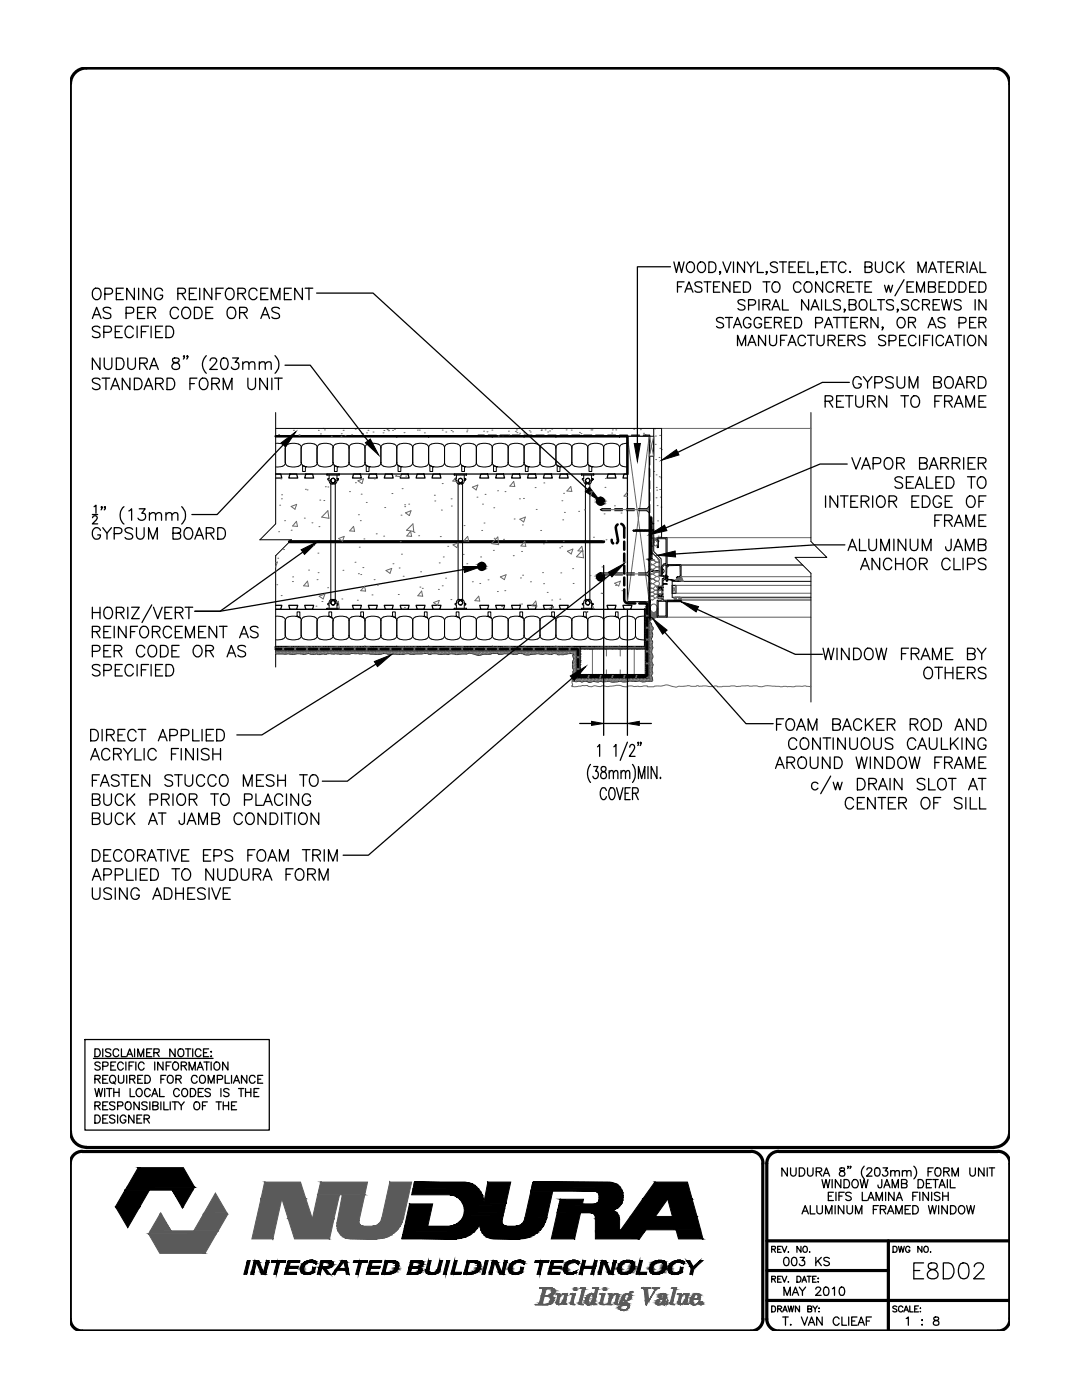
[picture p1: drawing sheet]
<svg xmlns="http://www.w3.org/2000/svg" width="216mm" height="279mm" viewBox="0 0 216 279" stroke-linecap="round" stroke-linejoin="round" font-family="sans-serif">
<!-- layer: LINE65 -->
<g fill="none" stroke="#000" stroke-width=".63">
<path d="M57.8 108.1h62.7"/>
<circle cx="96.1" cy="113" r=".61"/>
<circle cx="119.8" cy="115.2" r=".61"/>
<circle cx="119.8" cy="100" r=".61"/>
</g>
<!-- layer: LINE50 -->
<g fill="none" stroke="#000" stroke-width=".51">
<path d="M55 87.1h70.2v7.5M122.1 107.7v.4l.3 .3M123.2 104.7a.75 .75 0 0 0-.3 .9l.4 2.4-.2 .4M124 104.5a.88 .88 0 0 1 .6 .9v1.9M124.6 117.6v2a.79 .79 0 0 0 .8 .8h1.4M124.6 108.1v1.6M124.6 110.5v1.6M124.6 112.9v1.6M124.6 115.3v1.5M55 129.1h73.7v-7.5v7.5M55 129.5h1.1M56.9 129.5h1.6"/>
<path d="M59.3 129.5h1.5M61.7 129.5h1.6M64 129.5h1.6M66.4 129.5h1.6M68.8 129.5h1.6M71.2 129.5h1.6M73.5 129.5h1.7M76 129.5h1.5M78.3 129.5h1.6M80.7 129.5h1.6M83.1 129.5h1.6M85.5 129.5h1.6"/>
<path d="M87.9 129.5h1.5M90.2 129.5h1.6M92.6 129.5h1.6M95 129.5h1.6M97.4 129.5h1.5M99.8 129.5h1.6M102.1 129.5h1.6M104.5 129.5h1.6M106.9 129.5h1.6M109.3 129.5h1.6M111.6 129.5h1.7M114.1 129.5l1.2 .1v1.2"/>
<path d="M115.3 133.9l.1 1.2 1.6 .1M115.3 131.6v1.5M115.5 134.9h1.6M117.8 135.2h1.6M117.9 134.9h1.6M120.2 135.2h1.6M120.3 134.9h1.5M122.5 135.2h1.6M122.7 134.9h1.5M124.9 135.2h1.6M125 134.9h1.6M127.3 135.2h1.4"/>
<path d="M127.6 120.4l1.5 .1v2M129.1 132.8v2l-1.7 .1M129.1 123.3v1.6M129.1 125.7v1.5M129.1 128v1.6M129.1 130.4v1.6"/>
</g>
<!-- layer: line25 -->
<g fill="none" stroke="#000" stroke-width=".25">
<path d="M55 95.4h1.2l-.2-.8h-1h70.2h-.7l-.2 .8h.9M57.8 94.6h1.4l.2 .8h-1.8zM61 94.6h1.4l.2 .8h-1.8zM70.5 94.6h1.4l.2 .8h-1.8zM73.7 94.6h1.4l.2 .8h-1.8zM76.9 94.6h1.3l.3 .8h-1.8zM80.1 94.6h1.3l.2 .8h-1.7zM83.2 94.6h1.4l.2 .8h-1.8zM86.4 94.6h1.4l.2 .8h-1.8zM95.9 94.6h1.4l.2 .8h-1.8zM99.1 94.6h1.4l.2 .8h-1.8zM102.3 94.6h1.3l.3 .8h-1.8z"/>
<path d="M105.5 94.6h1.3l.2 .8h-1.7zM108.6 94.6h1.4l.2 .8h-1.8zM111.8 94.6h1.4l.2 .8h-1.8zM121.3 94.6h1.4l.2 .8h-1.8zM125.2 87.1h4.4v33h-4.4zM55 120.8h1.2l-.2 .8h-1h73.7v7.5M57.6 120.8h1.8l-.2 .8h-1.4zM60.8 120.8h1.8l-.2 .8h-1.4zM70.3 120.8h1.8l-.2 .8h-1.4zM73.5 120.8h1.8l-.2 .8h-1.4zM76.7 120.8h1.8l-.3 .8h-1.3zM79.9 120.8h1.7l-.2 .8h-1.3z"/>
<path d="M83 120.8h1.8l-.2 .8h-1.4zM86.2 120.8h1.8l-.2 .8h-1.4zM95.7 120.8h1.8l-.2 .8h-1.4zM98.9 120.8h1.8l-.2 .8h-1.4zM102.1 120.8h1.8l-.3 .8h-1.3zM105.3 120.8h1.7l-.2 .8h-1.3zM108.4 120.8h1.8l-.2 .8h-1.4zM111.6 120.8h1.8l-.2 .8h-1.4zM117.2 122.1h.1M121.1 120.8h1.8l-.2 .8h-1.4zM124.3 120.8h1.8l-.2 .8h-1.4z"/>
</g>
<!-- layer: HATCH -->
<g fill="none" stroke="#666" stroke-width=".2">
<path d="M55.6 86.7h.1M56 95.6h.1M56.1 99.6h.1M56.2 98.7h.1M58.6 85.9h.1M59.7 86.8h.1M59.7 86.9h.1M60.9 97.6h.1M61.3 97.8h.1M63.5 85.9h.1M63.8 99.8h.1M63.9 86.6h.1"/>
<path d="M64.4 85.5h.1M64.6 99.9h.1M64.7 85.8h.1M64.9 97.1h.1M65.4 97.2h.1M66.1 87.1h.1M68 87.1h.1M68.1 86.6h.1M68.5 85.9h.1M68.8 86.9h.1M69.7 98.1h.1M70.2 86.8h.1"/>
<path d="M70.9 85.7h.1M70.9 96.3h.1M71.4 96l1.1-.5-.3 1zM72.1 98.6h.1M72.2 86.6h.1M72.3 86.5h.1M73.1 86.4h.1M73.4 85.9h.1M74.4 86.2h.1M74.7 95.6h.1M76.4 86.4h.1M76.6 85.9h.1"/>
<path d="M77.2 85.7h.1M77.4 85.8h.1M77.5 86h.1M78.2 98.5h.1M78.3 85.9h.1M78.7 85.7h.1M79.3 94.6l-.3 .4 .9 .1v-.5M80.2 97.5h.1M80.6 86.3h.1M81 95h.1M83.3 85.8h.1M83.7 85.8h.1"/>
<path d="M84.7 86.4h.1M86.7 98.8h.1M86.8 100h.1M88.2 85.8h.1M88.2 96.5h.1M89 86.2h.1M90 85.9h.1M90 99.6h.1M90.3 86.2h.1M90.9 95.3l-.5 .7 .8 .1M93.1 86.2h.1M93.2 85.8h.1"/>
<path d="M94.2 97.2l1.1-.4-.3 1zM95.2 99.2h.1M96.5 86h.1M96.5 95.3h.1M96.8 98.7h.1M97.2 86.2h.1M98.1 85.8h.1M99.3 97.9h.1M99.4 87h.1M100.3 86.9h.1M100.8 98.1h.1M101.4 86h.1"/>
<path d="M101.5 86.8h.1M102.5 96.1l.2 1-1-.1zM102.8 86.1h.1M103.1 85.8h.1M103.1 86.3h.1M103.6 99.6h.1M103.7 86.5h.1M104.5 99.5h.1M104.5 86.4h.1M105.6 86h.1M105.8 86.2h.1M106.8 97.3h.1"/>
<path d="M108 85.9h.1M108 85.8h.1M108.5 96.4h.1M108.8 85.8h.1M109.3 86.2h.1M109.7 86h.1M110.1 85.6h.1M112.1 99.9h.1M112.5 98.5h.1M113 85.8h.1M113.9 97.1l.2 1-1-.1zM114 85.8h.1"/>
<path d="M115.6 86.3h.1M115.9 86.6h.1M117.7 98.2l.5-.1-.4 .9h-.1M117.9 85.8h.1M118.1 85.8h.1M120.7 97.3h.1M120.8 95.5h.1M122.1 86.4h.1M122.2 85.8h.1M122.9 85.8h.1M125.2 87.1l4.4 33M125.2 98.2l-.7 .8h.7"/>
<path d="M126.5 85.7h.1M127.8 85.8h.1M128.4 86.5h.1M128.7 86.8h.1M130.4 94.1h.1M130.4 91l-.8-3.9-4.4 33M130.4 87.1l-.8 3.9M130.6 85.6h.1M130.7 88.7h.1M130.8 87h.1M130.8 91.7h.1M130.9 94.8h.1"/>
<path d="M130.9 99.3h.1M131 97.3h.1M131 97.8h.1M131.5 91.3h.1M131.5 95.2h.1M131.6 86.9h.1M131.6 97.7h.1M131.7 89.5h.1M131.8 99.2h.1M131.8 95.4h.1M132 89.7h.1M132 85.5h29.8"/>
<path d="M55 113.9h.1M55 112.3l.3-.1-.3 .9M55.2 116.7h.1M55.4 111.4h.1M55.6 106.1h.1M55.8 100.8h.1M56.1 118.9h.1M56.6 109.7h.1M56.8 103.9h.1M58.1 105.8h.1M58.1 101.1l1.1-.4-.3 .9zM58.3 116.1h.1"/>
<path d="M58.4 115.1h.1M59.2 104l.2 1.1-1-.1zM60.7 103.4h.1M61.4 116l.2 1-1-.1zM61.6 113.8h.1M62.2 104.3h.1M62.6 108.9h.1M63.3 115.7h.1M63.4 110.4h.1M63.5 114.3h.1M63.6 105.1h.1M63.7 119l1.1-.4-.3 .9z"/>
<path d="M65.4 117.3h.1M65.4 101.9l.2 1.5-1.4-.2zM67.6 107.5l1.1-.5-.4 1zM68.2 119.5h.1M68.4 113.8h.1M70.5 105.1l.3 .9-1-.1zM70.8 112.2h.1M71.3 119.8h.1M71.5 114.5h.1M71.5 102.7h.1M71.7 109.2h.1M71.9 103.9h.1"/>
<path d="M72 114.7h.1M72.4 113.3h.1M72.6 107.6h.1M72.7 117l.3 1-1-.1zM73.1 100.3h.1M74.2 118.7h.1M74.6 115.7h.1M75.1 106.5h.1M75.3 116.8h.1M76.6 107h.1M76.8 101.3h.1M77 113.9l1.2-.5-.4 1z"/>
<path d="M78.4 112.5h.1M79.5 118.6h.1M79.6 113.4h.1M79.9 108.1h.1M80 102.8h.1M80.1 110.6h.1M80.4 115h.1M80.7 100.7h.1M80.7 101.1h.1M80.9 102.3l1.1-.4-.3 1zM81.1 105.8l1.3-1.3 .2 1.6zM81.5 100.6h.1"/>
<path d="M81.9 106l.2 1h-.9zM82.6 106.2h.1M83.5 106.9h.1M83.8 117.2h.1M83.9 114.1h.1M84.1 118l.2 1-.9-.1zM84.3 117.4h.1M87.5 117.6h.1M87.6 112.3h.1M87.9 107.1h.1M88.1 101.8h.1M88.2 116.9h.1"/>
<path d="M88.4 111.2h.1M88.9 115.4h.1M89.3 109h.1M90 119.7h.1M90.1 101h.1M91.4 108.4l-1 .3 .8 .6 .2-.7M92.4 110.6h.1M92.6 104.9h.1M93.1 112.5h.1M93.3 107l.2 1-.9-.1zM94.2 116.1h.1M95.5 119l.2 1-.9-.1z"/>
<path d="M95.7 116.4h.1M95.9 111.2h.1M96.1 105.9h.1M96.3 100.6h.1M96.6 104.4h.1M97.4 115.7h.1M98.1 108.4l1.2-1.2 .2 1.5-1.4-.2M98.4 109.8h.1M98.5 101.3h.1M98.6 107.4h.1M99.2 118.1h.1M99.8 115.1l1.2-.4-.4 1z"/>
<path d="M100.5 107.6h.1M100.7 117.9h.1M102.4 110.9h.1M102.6 103.6h.1M103.7 103.6l1.1-.4-.3 1zM103.9 115.3h.1M104.1 110.1h.1M104.2 104.8h.1M104.3 114.8h.1M104.7 108l.2 1h-1zM105.8 116.1h.1M106.9 120l.2 1-1-.1z"/>
<path d="M107 101.7h.1M107.9 105.9h.1M108.3 114.3h.1M108.4 108.5h.1M108.5 116.5h.1M108.9 108h.1M109.2 118.2h.1M110.1 119.7h.1M111.7 119.6h.1M111.7 109.3h.1M111.9 114.3h.1M112.1 109h.1"/>
<path d="M112.3 103.7h.1M112.4 108h.1M112.6 102.3h.1M113.2 110l1.1-.4-.3 1zM114.3 113.5h.1M114.4 116.4h.1M115.5 102.1h.1M116.1 109l.2 1-1-.1zM116.3 109.8l.1 1.5-1.4-.2zM116.6 101.8h.1M117.7 114.9h.1M118.4 107.2h.1"/>
<path d="M119.8 114.5h9.8M119.8 101.7h9.8M119.9 118.4h.1M120.1 113.1h.1M120.1 118.4h.1M120.3 107.9h.1M120.5 102.6h.1M120.6 100.3h.1M120.9 107.7h.1M122.6 101h.1M122.7 116.4l1.1-.4-.3 1zM122.8 116.8h.1"/>
<path d="M123.9 102.4h.1M124.1 117.9h.1M124.3 112.2h.1M130.2 117.5l.5 .3M130.2 118.2l.5 .4M130.3 117.4a.4 .4 0 0 0-.5 .4 .4 .4 0 0 0 .5 .4M130.3 118.2a.4 .4 0 0 0-.5 .4 .4 .4 0 0 0 .5 .4 .4 .4 0 0 0-.5 .3 .4 .4 0 0 0 .5 .4M130.4 115.5l.6-.4a.49 .49 0 0 1 .6 .4 .49 .49 0 0 1-.6 .5 .49 .49 0 0 1 .6 .5 .49 .49 0 0 1-.6 .4l-.6-.4M130.4 115.6l.6 .4-.6-.4M130.4 111.7l.6 .5M130.4 112.7l.6 .4M130.4 113.7l.6 .4-.6 .5"/>
<path d="M130.4 111.7a.49 .49 0 0 0-.6 .5 .49 .49 0 0 0 .6 .5M130.4 112.7a.49 .49 0 0 0-.6 .5 .49 .49 0 0 0 .6 .4 .49 .49 0 0 0-.6 .5 .49 .49 0 0 0 .6 .5M130.4 114.6a.49 .49 0 0 0-.6 .4 .49 .49 0 0 0 .6 .5M130.4 115.5a.49 .49 0 0 0-.6 .5 .49 .49 0 0 0 .6 .5 .49 .49 0 0 0-.6 .4 .49 .49 0 0 0 .6 .5M130.4 108.2h.1M130.4 108.3h.1M130.4 107.9l.1 .1M130.4 107.6l.3 .3M130.4 107.3l.7 .7v-.1M130.5 107.4l-.1 .1M130.7 105.9h.1M130.7 117.1l-.3 .3"/>
<path d="M130.7 117.8l-.5 .4M130.7 118.6l-.5 .4 .5 .4-.5 .3M130.7 117a.4 .4 0 0 1 .5 .4 .4 .4 0 0 1-.5 .4M130.7 117.8a.4 .4 0 0 1 .5 .4 .4 .4 0 0 1-.5 .4 .4 .4 0 0 1 .5 .4 .4 .4 0 0 1-.5 .3M130.8 107.4l-.4 .4M130.8 107.4l.3 .4M131 112.3l-.6 .4M131 113.2l-.6 .4M131 116l-.6 .5M131 112.2a.49 .49 0 0 1 .6 .5 .49 .49 0 0 1-.6 .4M131 113.2a.49 .49 0 0 1 .6 .4 .49 .49 0 0 1-.6 .5 .49 .49 0 0 1 .6 .5 .49 .49 0 0 1-.6 .4l-.6-.4M131 107.4l.1 .1"/>
<path d="M131.1 100.9h.1M131.1 107.6l-.2 .3M131.1 107.3l-.7 .8M131.2 117.8v.8M131.2 118.4l.6 .7M131.2 118.1l.9 .9M131.2 117.9l.2 .2M131.2 111.5a.36 .36 0 0 1 .3 .5 .36 .36 0 0 1-.6 .2M131.2 104h.1M131.3 117.7l.2 .2-.1 .2M131.3 107h.1M131.4 118.1v.2"/>
<path d="M131.4 118.1l-.2 .2M131.4 118.2l.1 .2M131.4 118.9l.1 .2M131.4 117.2l.9 .9M131.4 118.3l-.2 .3M131.5 118.4v.1M131.5 117.4l.2-.2 .6 .6M131.5 117.9h.1M131.5 118.5l-.1 .2M131.7 107.2h.1M131.8 118.5l.3 .2M131.8 118.5l-.3 .3"/>
<path d="M131.9 101.2h.1M131.9 117.9l.2 .4M131.9 117.8h-.4M132 117.5l-.3 .3-.2-.2M132 118.9l-.2 .2M132 118.4l-.5 .1M132 118.4l.2 .2M132.1 118l.2-.2v.8M132.1 117.3l-.1-.1-.8 .8M132.1 118.2l.2 .2M132.1 117.7l-.2 .2M132.1 118.2l-.1 .2"/>
<path d="M132.3 118.3l-.8 .8M132.3 118.1l-.2 .1M133.1 119.8h28.7M133.1 107.3h28.7M134.5 119.5l.3 .3M134.6 119.3l.5 .4M134.8 119.2h.8M134.8 119.2a.32 .32 0 0 0-.3 .3 .32 .32 0 0 0 .3 .3M134.9 115.7l.1 .1M134.9 115.8a.95 .95 0 0 1 1.1 .2M134.9 119.4l-.1-.2-.3 .3M134.9 119.6l-.1 .2"/>
<path d="M135 115.6l.2 .2M135.1 119.2l-.5 .5M135.1 115.5l-.2 .4M135.2 115.4l.3 .4M135.3 119.7l.1 .1M135.3 119.2l.5 .5M135.4 119.2h-.1M135.4 115.4l.7 .6M135.5 115.3l-.4 .5M135.6 119.2l.3 .3-.3 .3-.2-.2M135.6 119.2l-.2 .2M135.6 115.3l-.5 .2-.2 .2"/>
<path d="M135.6 119.2a.32 .32 0 0 1 .3 .3 .32 .32 0 0 1-.3 .3M135.7 115.5l-.3 .3M135.8 115.5l.5 .5M135.8 119.3l-.5 .5M135.9 115.1h.1M135.9 115.1v.4l-.3-.2M135.9 112.8h24.4M135.9 119.6h25.9M135.9 112.7h24.2M135.9 115.1h25.9M135.9 115.1l.4 .9h-.3l.2-.2M136 115.2l-.1 .1 .2 .3"/>
<path d="M136.1 115.4l-.4 .4M136.2 115.6l-.4 .3M136.3 116h.1M55 129.5h.1M55 129.3h.1M55.1 129.2h.1M55.1 129.8h.1M55.1 129.7h.1M55.2 129.4h.1M55.2 129.7h.1M55.2 129.9h.1M55.2 129.9l-.2 .3"/>
<path d="M55.3 129.5h.1M55.3 129.2h.1M55.3 129.3h.1M55.3 129.9h.1M55.3 129.4h.1M55.4 129.2h.1M55.4 129.5h.1M55.4 129.9h.1M55.4 129.8h.1M55.5 129.5h.1M55.5 129.9h.1M55.5 129.3h.1"/>
<path d="M55.5 129.9l-.5 .6M55.6 129.4h.1M55.6 129.7h.1M55.6 129.9h.1M55.6 129.6h.1M55.7 129.4h.1M55.7 129.2h.1M55.8 129.4h.1M55.8 129.2h.1M55.8 129.8h.1M55.8 129.5h.1M55.8 129.9l-.6 .6"/>
<path d="M55.9 129.4h.1M55.9 129.8h.1M55.9 129.6h.1M55.9 129.9h.1M56 129.3h.1M56 129.4h.1M56 129.7h.1M56 129.8h.1M56.1 129.5h.1M56.1 129.9l-.6 .6M56.1 129.4h.1M56.1 129.7h.1"/>
<path d="M56.2 129.4h.1M56.2 129.2h.1M56.2 129.5h.1M56.2 129.8h.1M56.2 129.7h.1M56.3 129.4h.1M56.3 129.8h.1M56.3 129.5h.1M56.4 129.6h.1M56.4 129.9l-.6 .6M56.4 129.2h.1M56.4 129.8h.1"/>
<path d="M56.4 129.4h.1M56.4 129.7h.1M56.4 129.9h.1M56.5 129.3h.1M56.5 129.4h.1M56.6 129.4h.1M56.6 129.3h.1M56.6 129.7h.1M56.6 129.9l-.5 .6M56.7 129.2h.1M56.7 129.5h.1M56.7 129.8h.1"/>
<path d="M56.7 129.7h.1M56.7 129.3h.1M56.8 129.5h.1M56.9 129.4h.1M56.9 129.7h.1M56.9 129.6h.1M56.9 129.9h.1M56.9 129.9l-.5 .6M57 129.3h.1M57 129.2h.1M57 129.5h.1M57 129.8h.1"/>
<path d="M57.1 129.8h.1M57.1 129.7h.1M57.2 129.2h.1M57.2 129.7h.1M57.2 129.4h.1M57.2 129.9l-.6 .6M57.2 129.1h.1M57.3 129.7h.1M57.3 129.5h.1M57.4 129.2h.1M57.4 129.6h.1M57.4 129.9h.1"/>
<path d="M57.5 129.2h.1M57.5 129.3h.1M57.5 129.9l-.6 .6M57.5 129.5h.1M57.5 129.8h.1M57.5 129.6h.1M57.5 129.7h.1M57.6 129.2h.1M57.6 129.6h.1M57.6 129.7h.1M57.7 129.4h.1M57.7 129.7h.1"/>
<path d="M57.7 129.2h.1M57.7 129.8h.1M57.7 129.6h.1M57.7 129.1h.1M57.8 129.9l-.6 .6M57.8 129.1h.1M57.8 129.5h.1M57.8 129.6h.1M57.8 129.4h.1M57.9 129.2h.1M57.9 129.5h.1M57.9 129.1h.1"/>
<path d="M57.9 129.8h.1M57.9 129.9h.1M58 129.6h.1M58 129.3h.1M58.1 129.5h.1M58.1 129.9l-.6 .6M58.1 129.4h.1M58.1 129.7h.1M58.2 129.5h.1M58.2 129.7h.1M58.2 129.1h.1M58.3 129.5h.1"/>
<path d="M58.3 129.2h.1M58.3 129.8h.1M58.3 129.9h.1M58.3 129.9l-.6 .6M58.3 129.6h.1M58.4 129.5h.1M58.4 129.9h.1M58.5 129.5h.1M58.5 129.3h.1M58.5 129.4h.1M58.5 129.7h.1M58.5 129.9h.1"/>
<path d="M58.6 129.5h.1M58.6 129.9h.1M58.6 129.7h.1M58.6 129.9l-.6 .6M58.6 129.6h.1M58.7 129.2h.1M58.7 129.5h.1M58.7 129.8h.1M58.7 129.9h.1M58.7 129.1h.1M58.8 129.5h.1M58.8 129.7h.1"/>
<path d="M58.8 129.4h.1M58.9 129.6h.1M58.9 129.4h.1M58.9 129.9h.1M58.9 129.9l-.7 .7M58.9 129.7h.1M58.9 129.8h.1M58.9 129.3h.1M58.9 129.2h.1M59 129.9h.1M59 129.4h.1M59 129.8h.1"/>
<path d="M59.1 129.7h.1M59.1 129.4h.1M59.2 129.2h.1M59.2 129.5h.1M59.2 129.8h.1M59.2 129.9l-.7 .7M59.2 129.1h.1M59.2 129.4h.1M59.3 129.5h.1M59.3 129.4h.1M59.3 129.6h.1M59.4 129.3h.1"/>
<path d="M59.4 129.6h.1M59.4 129.8h.1M59.4 129.9h.1M59.4 129.7h.1M59.5 129.4h.1M59.5 129.8h.1M59.5 129.3h.1M59.5 129.7h.1M59.5 129.9l-.7 .6M59.5 129.2h.1M59.6 129.5h.1M59.6 129.8h.1"/>
<path d="M59.6 129.7h.1M59.6 129.2h.1M59.6 129.3h.1M59.7 129.3h.1M59.7 129.1h.1M59.7 129.9l-.5 .6M59.7 129.5h.1M59.7 129.4h.1M59.8 129.3h.1M59.8 129.6h.1M59.8 129.9h.1M59.8 129.7h.1"/>
<path d="M59.9 129.3h.1M59.9 129.7h.1M59.9 129.9h.1M59.9 129.5h.1M60 129.1h.1M60 129.3h.1M60 129.5h.1M60 129.8h.1M60 129.7h.1M60 129.9l-.5 .6M60.1 129.3h.1M60.1 129.7h.1"/>
<path d="M60.2 129.3h.1M60.2 129.6h.1M60.2 129.9h.1M60.2 129.1h.1M60.3 129.7h.1M60.3 129.5h.1M60.3 129.9h.1M60.3 129.2h.1M60.3 129.9l-.6 .6M60.3 129.6h.1M60.4 129.1h.1M60.4 129.4h.1"/>
<path d="M60.4 129.9h.1M60.4 129.8h.1M60.4 129.3h.1M60.5 129.7h.1M60.5 129.2h.1M60.6 129.7h.1M60.6 129.6h.1M60.6 129.9l-.6 .6M60.6 129.3h.1M60.6 129.2h.1M60.6 129.9h.1M60.7 129.1h.1"/>
<path d="M60.7 129.2h.1M60.7 129.7h.1M60.8 129.6h.1M60.8 129.5h.1M60.8 129.1h.1M60.8 129.4h.1M60.8 129.8h.1M60.8 129.3h.1M60.8 129.9l-.5 .6M60.9 129.6h.1M60.9 129.9h.1M60.9 129.1h.1"/>
<path d="M60.9 129.3h.1M61 129.3h.1M61 129.6h.1M61 129.1h.1M61 129.4h.1M61.1 129.9h.1M61.1 129.7h.1M61.1 129.6h.1M61.1 129.9l-.6 .6M61.2 129.5h.1M61.2 129.1h.1M61.2 129.4h.1"/>
<path d="M61.2 129.7h.1M61.2 129.6h.1M61.3 129.5h.1M61.4 129.1h.1M61.4 129.7h.1M61.4 129.9h.1M61.4 129.9l-.6 .7M61.4 129.3h.1M61.4 129.6h.1M61.5 129.5h.1M61.5 129.3h.1M61.5 129.9h.1"/>
<path d="M61.6 129.7h.1M61.6 129.5h.1M61.7 129.4h.1M61.7 129.7h.1M61.7 129.9h.1M61.7 129.1h.1M61.7 129.9l-.6 .6M61.7 129.5h.1M61.8 129.6h.1M61.9 129.3h.1M61.9 129.6h.1M61.9 129.9h.1"/>
<path d="M61.9 129.4h.1M61.9 129.9l-.5 .5M62 129.1h.1M62 129.7h.1M62.1 129.4h.1M62.1 129.7h.1M62.1 129.8h.1M62.2 129.4h.1M62.2 129.8h.1M62.2 129.1h.1M62.2 129.3h.1M62.2 129.9h.1"/>
<path d="M62.2 129.5h.1M62.2 129.9l-.5 .6M62.3 129.3h.1M62.3 129.6h.1M62.3 129.9h.1M62.3 129.8h.1M62.3 129.4h.1M62.4 129.4h.1M62.4 129.9h.1M62.4 129.3h.1M62.5 129.4h.1M62.5 129.6h.1"/>
<path d="M62.5 129.7h.1M62.5 129.8h.1M62.5 129.9l-.6 .6M62.6 129.4h.1M62.6 129.8h.1M62.6 129.1h.1M62.6 129.2h.1M62.6 129.7h.1M62.7 129.3h.1M62.7 129.6h.1M62.7 129.1h.1M62.7 129.9h.1"/>
<path d="M62.7 129.7h.1M62.8 129.5h.1M62.8 129.3h.1M62.8 129.6h.1M62.8 129.9h.1M62.8 129.9l-.6 .7M62.9 129.3h.1M62.9 129.9h.1M62.9 129.4h.1M62.9 129.7h.1M63 129.7h.1M63 129.5h.1"/>
<path d="M63 129.3h.1M63 121h.1M63.1 129.3h.1M63.1 129.6h.1M63.1 129.9l-.7 .7M63.1 129.9h.1M63.2 129.7h.1M63.2 129.1h.1M63.2 129.3h.1M63.2 129.5h.1M63.3 129.1h.1M63.3 129.7h.1"/>
<path d="M63.3 129.4h.1M63.3 129.3h.1M63.3 129.6h.1M63.3 129.8h.1M63.3 129.9h.1M63.4 129.7h.1M63.4 129.3h.1M63.4 129.9l-.7 .7M63.4 129.2h.1M63.4 129.9h.1M63.5 129.7h.1M63.5 129.3h.1"/>
<path d="M63.5 129.6h.1M63.6 129.9h.1M63.6 129.7h.1M63.6 129.6h.1M63.6 129.4h.1M63.6 129.2h.1M63.6 129.1h.1M63.6 129.9l-.5 .6M63.7 129.4h.1M63.7 129.7h.1M63.7 129.2h.1M63.7 129.5h.1"/>
<path d="M63.7 129.6h.1M63.8 129.6h.1M63.9 129.2h.1M63.9 129.9h.1M63.9 129.6h.1M63.9 129.3h.1M63.9 129.7h.1M63.9 129.9l-.6 .6M64 129.6h.1M64 129.7h.1M64.1 129.1h.1M64.1 129.3h.1"/>
<path d="M64.1 129.9h.1M64.1 130.6h.1M64.1 129.4h.1M64.1 129.7h.1M64.2 129.9l-.7 .7M64.2 129.6h.1M64.2 129.5h.1M64.2 120h.1M64.3 129.5h.1M64.4 129.2h.1M64.4 129.6h.1M64.4 129.9h.1"/>
<path d="M64.4 129.3h.1M64.4 129.5h.1M64.5 129.9l-.7 .7M64.5 129.2h.1M64.5 129.8h.1M64.6 129.4h.1M64.6 129.7h.1M64.6 129.9h.1M64.7 129.5h.1M64.7 129.1h.1M64.7 129.3h.1M64.7 129.9h.1"/>
<path d="M64.7 129.4h.1M64.8 129.2h.1M64.8 129.5h.1M64.8 129.9h.1M64.8 129.9l-.7 .6M64.9 129.5h.1M64.9 129.9h.1M64.9 129.3h.1M65 129.4h.1M65 129.7h.1M65 129.9h.1M65 129.6h.1"/>
<path d="M65 129.9l-.5 .6M65.1 129.4h.1M65.2 129.2h.1M65.2 129.4h.1M65.2 129.1h.1M65.2 129.6h.1M65.2 129.9h.1M65.2 129.8h.1M65.3 129.4h.1M65.3 129.8h.1M65.3 129.6h.1M65.3 129.9h.1"/>
<path d="M65.3 129.9l-.6 .6M65.4 129.3h.1M65.4 129.4h.1M65.4 129.7h.1M65.4 129.8h.1M65.5 129.4h.1M65.5 129.7h.1M65.5 129.5h.1M65.6 129.2h.1M65.6 129.4h.1M65.6 129.5h.1M65.6 129.8h.1"/>
<path d="M65.6 129.1h.1M65.6 129.9l-.6 .7M65.7 129.8h.1M65.7 129.7h.1M65.7 129.4h.1M65.7 129.5h.1M65.8 129.8h.1M65.8 129.6h.1M65.8 129.4h.1M65.8 129.7h.1M65.8 129.2h.1M65.8 129.9h.1"/>
<path d="M65.9 129.7h.1M65.9 129.3h.1M65.9 129.9l-.5 .6M66 129.4h.1M66 129.2h.1M66 129.5h.1M66 129.3h.1M66 129.7h.1M66.1 129.8h.1M66.1 129.7h.1M66.1 129.3h.1M66.1 129.1h.1"/>
<path d="M66.1 129.5h.1M66.2 129.7h.1M66.2 129.5h.1M66.2 129.9l-.5 .6M66.2 129.4h.1M66.3 129.7h.1M66.3 129.5h.1M66.3 129.9h.1M66.4 129.3h.1M66.4 129.7h.1M66.4 129.2h.1M66.4 129.5h.1"/>
<path d="M66.4 129.8h.1M66.4 129.9l-.5 .6M66.5 129.2h.1M66.5 129.8h.1M66.5 129.7h.1M66.6 129.2h.1M66.6 129.7h.1M66.6 129.4h.1M66.6 129.1h.1M66.7 129.5h.1M66.7 129.6h.1M66.7 129.9l-.6 .6"/>
<path d="M66.8 129.2h.1M66.8 129.5h.1M66.8 129.9h.1M66.9 129.2h.1M66.9 129.5h.1M66.9 129.8h.1M66.9 129.3h.1M66.9 129.6h.1M66.9 129.7h.1M67 129.2h.1M67 129.7h.1M67 129.6h.1"/>
<path d="M67 129.9l-.6 .6M67.1 129.4h.1M67.1 129.7h.1M67.1 129.1h.1M67.1 129.2h.1M67.1 129.8h.1M67.2 129.6h.1M67.2 129.8h.1M67.2 129.1h.1M67.2 129.5h.1M67.2 120.4l.3-.4 .1 1.5M67.2 129.4h.1"/>
<path d="M67.3 129.2h.1M67.3 129.5h.1M67.3 129.8h.1M67.3 129.1h.1M67.3 129.4h.1M67.3 129.9l-.6 .6M67.3 129.9h.1M67.4 129.5h.1M67.4 129.3h.1M67.5 129.5h.1M67.5 129.4h.1M67.5 129.7h.1"/>
<path d="M67.6 129.5h.1M67.6 129.9h.1M67.6 129.7h.1M67.6 129.9l-.6 .6M67.6 129.1h.1M67.7 129.2h.1M67.7 129.5h.1M67.7 129.8h.1M67.7 129.9h.1M67.8 129.5h.1M67.8 129.9h.1M67.9 129.5h.1"/>
<path d="M67.9 129.3h.1M67.9 129.9l-.6 .6M67.9 129.4h.1M67.9 129.7h.1M67.9 129.9h.1M68 129.4h.1M68 129.9h.1M68 129.7h.1M68 129.5h.1M68.1 129.6h.1M68.1 129.2h.1M68.1 129.5h.1"/>
<path d="M68.1 129.8h.1M68.1 129.9h.1M68.1 129.1h.1M68.1 129.9l-.5 .6M68.2 129.5h.1M68.2 129.4h.1M68.2 129.7h.1M68.3 129.5h.1M68.3 129.4h.1M68.3 129.9h.1M68.3 129.7h.1M68.3 129.3h.1"/>
<path d="M68.4 129.8h.1M68.4 129.2h.1M68.4 129.4h.1M68.4 129.9h.1M68.4 129.9l-.7 .7M68.5 129.8h.1M68.5 129.7h.1M68.5 129.2h.1M68.6 129.5h.1M68.6 129.8h.1M68.6 129.4h.1M68.6 129.1h.1"/>
<path d="M68.7 129.5h.1M68.7 129.3h.1M68.7 129.4h.1M68.7 129.9l-.7 .7M68.8 129.7h.1M68.8 129.8h.1M68.8 129.9h.1M68.8 129.4h.1M68.8 129.3h.1M68.9 129.7h.1M68.9 129.2h.1M68.9 129.5h.1"/>
<path d="M68.9 129.8h.1M69 129.7h.1M69 129.9l-.6 .6M69 129.2h.1M69 129.8h.1M69.1 129.3h.1M69.1 129.1h.1M69.1 129.7h.1M69.1 129.5h.1M69.2 129.4h.1M69.2 129.7h.1M69.2 129.5h.1"/>
<path d="M69.3 129.3h.1M69.3 129.9h.1M69.3 129.9l-.6 .6M69.3 129.7h.1M69.4 129.2h.1M69.4 129.5h.1M69.4 129.3h.1M69.4 129.8h.1M69.4 129.7h.1M69.5 129.3h.1M69.5 129.7h.1M69.5 129.9l-.6 .6"/>
<path d="M69.6 129.3h.1M69.6 129.7h.1M69.6 129.1h.1M69.7 129.7h.1M69.7 129.5h.1M69.7 129.3h.1M69.7 129.8h.1M69.7 129.2h.1M69.7 129.9h.1M69.8 129.1h.1M69.8 129.5h.1M69.8 129.8h.1"/>
<path d="M69.8 129.9h.1M69.8 129.3h.1M69.8 129.4h.1M69.8 129.9l-.6 .6M69.9 129.6h.1M69.9 129.4h.1M69.9 129.2h.1M69.9 129.7h.1M70 129.3h.1M70 129.6h.1M70 129.9h.1M70 129.2h.1"/>
<path d="M70.1 129.6h.1M70.1 129.1h.1M70.1 129.9l-.6 .6M70.2 129.2h.1M70.2 129.6h.1M70.2 129.5h.1M70.2 129.7h.1M70.2 129.8h.1M70.3 129.6h.1M70.3 129.9h.1M70.3 129.3h.1M70.4 129.1h.1"/>
<path d="M70.4 129.9l-.6 .6M70.4 129.3h.1M70.4 129.6h.1M70.4 129.9h.1M70.5 129.1h.1M70.5 129.7h.1M70.5 129.4h.1M70.5 129.5h.1M70.6 129.5h.1M70.6 129.1h.1M70.6 129.4h.1M70.6 129.8h.1"/>
<path d="M70.6 129.6h.1M70.7 129.9l-.5 .5M70.7 129.5h.1M70.7 129.9h.1M70.8 129.9h.1M70.8 129.3h.1M70.8 129.1h.1M70.8 129.7h.1M70.8 129.6h.1M70.9 129.9h.1M70.9 129.5h.1M70.9 129.3h.1"/>
<path d="M71 129.7h.1M71 129.9h.1M71 129.9l-.5 .5M71 129.1h.1M71 129.5h.1M71 129.4h.1M71.1 129.9h.1M71.1 129.1h.1M71.1 129.4h.1M71.1 129.5h.1M71.2 129.9h.1M71.2 129.3h.1"/>
<path d="M71.2 129.5h.1M71.2 129.9l-.5 .5M71.3 129.6h.1M71.3 129.9h.1M71.3 129.3h.1M71.3 129.4h.1M71.4 129.1h.1M71.4 129.4h.1M71.4 129.8h.1M71.4 129.7h.1M71.5 129.7h.1M71.5 129.8h.1"/>
<path d="M71.5 129.9l-.5 .6M71.6 129.4h.1M71.6 129.1h.1M71.6 129.3h.1M71.6 129.8h.1M71.6 129.9h.1M71.6 129.5h.1M71.7 129.6h.1M71.7 129.9h.1M71.7 129.5h.1M71.7 129.8h.1M71.7 129.4h.1"/>
<path d="M71.8 129.4h.1M71.8 129.9h.1M71.8 129.9l-.5 .6M71.8 129.3h.1M71.9 129.4h.1M71.9 129.7h.1M71.9 129.6h.1M71.9 129.8h.1M72 129.4h.1M72 129.7h.1M72.1 129.3h.1M72.1 129.6h.1"/>
<path d="M72.1 129.9h.1M72.1 129.1h.1M72.1 129.2h.1M72.1 129.7h.1M72.1 129.9l-.5 .6M72.1 129.5h.1M72.2 129.7h.1M72.2 129.3h.1M72.2 129.5h.1M72.2 129.9h.1M72.3 129.4h.1M72.3 129.7h.1"/>
<path d="M72.3 129.3h.1M72.4 129.7h.1M72.4 129.4h.1M72.4 129.9l-.6 .6M72.4 129.3h.1M72.4 129.5h.1M72.5 129.3h.1M72.5 129.6h.1M72.5 129.9h.1M72.6 129.7h.1M72.6 129.1h.1M72.6 129.5h.1"/>
<path d="M72.6 129.9l-.5 .6M72.7 129.3h.1M72.7 129.4h.1M72.7 129.7h.1M72.7 129.5h.1M72.7 129.1h.1M72.7 129.9h.1M72.7 129.8h.1M72.8 129.7h.1M72.8 129.3h.1M72.9 129.2h.1M72.9 129.7h.1"/>
<path d="M72.9 129.3h.1M72.9 129.9h.1M72.9 129.6h.1M72.9 129.9l-.5 .6M73 129.6h.1M73 129.1h.1M73 129.4h.1M73.1 129.2h.1M73.1 129.4h.1M73.1 129.7h.1M73.1 129.5h.1M73.2 129.2h.1"/>
<path d="M73.2 129.5h.1M73.2 129.6h.1M73.2 129.9l-.5 .5M73.3 129.9h.1M73.3 129.3h.1M73.3 129.2h.1M73.3 129.6h.1M73.3 129.1h.1M73.3 129.7h.1M73.4 129.2h.1M73.4 129.6h.1M73.4 129.7h.1"/>
<path d="M73.5 129.9l-.5 .6M73.5 129.1h.1M73.5 129.3h.1M73.5 129.9h.1M73.5 129.4h.1M73.5 129.7h.1M73.6 129.1h.1M73.6 129.5h.1M73.7 129.5h.1M73.7 129.4h.1M73.8 129.3h.1M73.8 129.6h.1"/>
<path d="M73.8 129.9h.1M73.8 129.9l-.6 .6M73.8 129.5h.1M73.9 129.9h.1M73.9 129.4h.1M73.9 129.7h.1M74 129.7h.1M74 129.2h.1M74 129.8h.1M74 129.9h.1M74 129.9l-.5 .6M74.1 129.5h.1"/>
<path d="M74.1 129.3h.1M74.1 129.9h.1M74.2 129.6h.1M74.2 129.9h.1M74.2 129.4h.1M74.3 129.4h.1M74.3 129.3h.1M74.3 129.9h.1M74.3 129.5h.1M74.3 129.9l-.5 .6M74.4 129.4h.1M74.4 129.7h.1"/>
<path d="M74.4 129.9h.1M74.5 129.4h.1M74.5 129.6h.1M74.5 129.7h.1M74.6 129.3h.1M74.6 129.6h.1M74.6 129.9h.1M74.6 129.4h.1M74.6 129.5h.1M74.6 129.2h.1M74.6 129.9l-.6 .6M74.6 129.8h.1"/>
<path d="M74.7 129.4h.1M74.7 129.8h.1M74.7 129.9h.1M74.8 129.4h.1M74.8 129.3h.1M74.8 129.9h.1M74.8 129.7h.1M74.9 129.8h.1M74.9 129.9l-.6 .6M74.9 129.4h.1M74.9 129.7h.1M74.9 129.5h.1"/>
<path d="M75 129.2h.1M75 129.5h.1M75 129.4h.1M75 129.9h.1M75.1 129.8h.1M75.1 129.4h.1M75.1 129.5h.1M75.1 129.7h.1M75.2 129.7h.1M75.2 129.5h.1M75.2 129.9l-.6 .6M75.2 129.4h.1"/>
<path d="M75.2 129.9h.1M75.2 129.2h.1M75.3 129.7h.1M75.3 129.3h.1M75.3 129.9h.1M75.3 129.8h.1M75.4 129.3h.1M75.4 129.2h.1M75.4 129.5h.1M75.4 129.9h.1M75.4 129.7h.1M75.4 129.4h.1"/>
<path d="M75.5 129.3h.1M75.5 129.4h.1M75.5 129.9l-.7 .7M75.5 129.7h.1M75.6 129.3h.1M75.6 129.7h.1M75.6 129.5h.1M75.6 129.4h.1M75.7 129.5h.1M75.7 129.7h.1M75.7 129.9h.1M75.7 129.9l-.6 .7"/>
<path d="M75.7 129.3h.1M75.8 129.3h.1M75.8 129.9h.1M75.8 129.2h.1M75.8 129.5h.1M75.9 129.2h.1M75.9 129.7h.1M75.9 129.8h.1M76 129.2h.1M76 129.7h.1M76 129.9l-.7 .7M76 129.4h.1"/>
<path d="M76.1 129.5h.1M76.1 129.6h.1M76.2 129.2h.1M76.2 129.9h.1M76.2 129.5h.1M76.3 129.2h.1M76.3 129.5h.1M76.3 129.8h.1M76.3 129.9h.1M76.3 129.9l-.7 .7M76.3 129.6h.1M76.4 129.7h.1"/>
<path d="M76.4 129.4h.1M76.4 129.2h.1M76.4 129.6h.1M76.5 129.7h.1M76.6 129.6h.1M76.6 129.2h.1M76.6 129.8h.1M76.6 129.9l-.7 .7M76.6 129.5h.1M76.6 129.1h.1M76.7 129.5h.1M76.7 129.8h.1"/>
<path d="M76.7 129.4h.1M76.7 129.1h.1M76.7 129.9h.1M76.8 129.5h.1M76.8 129.3h.1M76.8 129.9h.1M76.8 129.9l-.5 .6M76.9 129.4h.1M76.9 129.7h.1M77 129.5h.1M77 129.9h.1M77 129.7h.1"/>
<path d="M77.1 129.2h.1M77.1 129.5h.1M77.1 129.7h.1M77.1 129.8h.1M77.1 129.9l-.5 .5M77.1 129.9h.1M77.2 129.5h.1M77.2 129.9h.1M77.2 129.2h.1M77.2 129.8h.1M77.2 129.3h.1M77.3 129.4h.1"/>
<path d="M77.3 129.5h.1M77.3 129.9h.1M77.3 129.7h.1M77.4 129.9h.1M77.4 129.4h.1M77.4 129.7h.1M77.4 129.9l-.5 .6M77.5 129.2h.1M77.5 129.5h.1M77.5 129.8h.1M77.5 129.6h.1M77.6 129.9h.1"/>
<path d="M77.6 129.5h.1M77.6 129.4h.1M77.7 129.5h.1M77.7 129.7h.1M77.7 129.4h.1M77.7 129.9h.1M77.7 129.9l-.6 .6M77.7 129.3h.1M77.8 129.8h.1M77.8 129.9h.1M77.8 129.4h.1M77.8 129.2h.1"/>
<path d="M77.9 129.8h.1M77.9 129.7h.1M77.9 129.9h.1M77.9 129.2h.1M77.9 129.5h.1M77.9 129.9l-.5 .6M78 129.8h.1M78 129.4h.1M78.1 129.4h.1M78.1 129.5h.1M78.1 129.7h.1M78.2 129.4h.1"/>
<path d="M78.2 129.5h.1M78.2 129.8h.1M78.2 129.9h.1M78.2 129.3h.1M78.2 129.9l-.6 .7M78.3 129.4h.1M78.3 129.7h.1M78.3 129.2h.1M78.3 129.5h.1M78.3 129.8h.1M78.4 129.7h.1M78.5 129.2h.1"/>
<path d="M78.5 129.8h.1M78.5 129.3h.1M78.5 129.4h.1M78.5 129.7h.1M78.5 129.5h.1M78.5 129.9l-.6 .7M78.6 129.3h.1M78.6 129.7h.1M78.6 129.5h.1M78.6 129.4h.1M78.7 129.9h.1M78.7 129.3h.1"/>
<path d="M78.7 129.7h.1M78.8 129.2h.1M78.8 129.5h.1M78.8 129.8h.1M78.8 129.3h.1M78.8 129.9h.1M78.8 129.9l-.6 .7M78.8 129.7h.1M78.9 129.7h.1M78.9 129.4h.1M78.9 129.3h.1M79 129.7h.1"/>
<path d="M79 129.2h.1M79.1 129.7h.1M79.1 129.5h.1M79.1 129.8h.1M79.1 129.9l-.6 .6M79.1 129.2h.1M79.1 129.9h.1M79.2 129.2h.1M79.2 129.5h.1M79.2 129.8h.1M79.2 129.9h.1M79.2 129.3h.1"/>
<path d="M79.3 129.6h.1M79.3 129.9h.1M79.3 129.4h.1M79.3 129.2h.1M79.3 129.7h.1M79.3 129.9l-.5 .6M79.4 129.3h.1M79.4 129.6h.1M79.4 129.2h.1M79.5 129.6h.1M79.6 129.2h.1M79.6 129.5h.1"/>
<path d="M79.6 129.6h.1M79.6 129.8h.1M79.6 129.7h.1M79.6 129.9l-.5 .6M79.7 129.6h.1M79.7 129.9h.1M79.7 129.3h.1M79.8 129.3h.1M79.8 129.1h.1M79.8 129.6h.1M79.9 129.7h.1M79.9 129.5h.1"/>
<path d="M79.9 129.4h.1M79.9 129.9l-.7 .7M80 129.1h.1M80 129.5h.1M80 129.8h.1M80.1 129.9h.1M80.1 129.6h.1M80.1 129.5h.1M80.2 129.9h.1M80.2 129.3h.1M80.2 129.6h.1M80.2 129.9l-.7 .7"/>
<path d="M80.2 129.1h.1M80.2 129.7h.1M80.3 129.9h.1M80.4 129.5h.1M80.4 129.7h.1M80.4 129.3h.1M80.4 129.9h.1M80.4 129.1h.1M80.4 129.8h.1M80.5 129.9h.1M80.5 129.9l-.6 .7M80.5 129.5h.1"/>
<path d="M80.5 129.4h.1M80.6 129.4h.1M80.6 129.9h.1M80.6 129.3h.1M80.6 129.6h.1M80.6 129.5h.1M80.7 129.9h.1M80.7 129.3h.1M80.7 129.6h.1M80.7 121.2h.1M80.8 129.4h.1M80.8 129.9l-.6 .7"/>
<path d="M80.8 129.1h.1M80.8 129.5h.1M80.8 129.8h.1M80.8 129.7h.1M80.9 129.4h.1M80.9 129.1h.1M80.9 129.7h.1M80.9 129.8h.1M81 129.4h.1M81 129.8h.1M81 129.3h.1M81 129.6h.1"/>
<path d="M81 129.9h.1M81 129.5h.1M81 129.9l-.6 .7M81.1 129.5h.1M81.1 129.8h.1M81.2 129.9h.1M81.2 129.4h.1M81.2 129.3h.1M81.3 129.1h.1M81.3 129.4h.1M81.3 129.7h.1M81.3 129.8h.1"/>
<path d="M81.3 129.6h.1M81.3 129.9l-.6 .6M81.4 129.6h.1M81.4 129.4h.1M81.4 129.7h.1M81.5 129.3h.1M81.5 129.6h.1M81.5 129.9h.1M81.5 129.5h.1M81.5 129.1h.1M81.5 129.2h.1M81.5 129.7h.1"/>
<path d="M81.6 129.5h.1M81.6 129.9l-.6 .6M81.6 129.3h.1M81.6 129.9h.1M81.7 129.1h.1M81.7 129.4h.1M81.7 129.7h.1M81.7 129.3h.1M81.7 129.9h.1M81.8 129.7h.1M81.8 129.4h.1M81.8 129.3h.1"/>
<path d="M81.8 129.5h.1M81.9 129.3h.1M81.9 129.6h.1M81.9 129.9h.1M81.9 129.9l-.6 .6M82 129.7h.1M82 129.6h.1M82 129.5h.1M82.1 129.1h.1M82.1 129.4h.1M82.1 129.3h.1M82.1 129.7h.1"/>
<path d="M82.1 129.5h.1M82.1 129.2h.1M82.1 129.9h.1M82.2 129.7h.1M82.2 129.8h.1M82.2 129.9l-.6 .6M82.2 129.9h.1M82.3 129.2h.1M82.3 129.7h.1M82.3 129.3h.1M82.3 129.6h.1M82.3 129.9h.1"/>
<path d="M82.4 129.6h.1M82.4 129.9l-.6 .6M82.5 129.2h.1M82.5 129.4h.1M82.5 129.7h.1M82.5 129.5h.1M82.6 129.2h.1M82.6 129.5h.1M82.6 129.6h.1M82.6 129.9h.1M82.7 129.3h.1M82.7 129.6h.1"/>
<path d="M82.7 129.2h.1M82.7 129.9h.1M82.7 129.9l-.6 .7M82.8 129.1h.1M82.8 129.7h.1M82.8 129.6h.1M82.8 129.2h.1M82.9 129.4h.1M82.9 129.1h.1M82.9 129.7h.1M82.9 129.3h.1M82.9 129.9h.1"/>
<path d="M83 129.5h.1M83 129.9h.1M83 129.9l-.6 .7M83.1 129.5h.1M83.1 129.3h.1M83.1 129.6h.1M83.1 129.9h.1M83.1 129.4h.1M83.2 129.9h.1M83.2 129.3h.1M83.2 129.6h.1M83.3 129.5h.1"/>
<path d="M83.3 129.9h.1M83.3 129.9l-.7 .7M83.3 129.4h.1M83.3 129.7h.1M83.4 129.9h.1M83.4 129.2h.1M83.4 129.7h.1M83.5 129.8h.1M83.5 129.5h.1M83.5 129.3h.1M83.5 129.6h.1M83.6 129.9h.1"/>
<path d="M83.6 129.5h.1M83.6 129.3h.1M83.6 129.4h.1M83.6 129.9l-.6 .6M83.7 129.3h.1M83.7 129.4h.1M83.7 129.9h.1M83.7 129.7h.1M83.7 129.5h.1M83.8 129.7h.1M83.8 129.8h.1M83.9 129.6h.1"/>
<path d="M83.9 129.9l-.6 .6M83.9 129.4h.1M83.9 129.7h.1M84 129.3h.1M84 129.6h.1M84 129.9h.1M84 129.4h.1M84 129.5h.1M84 129.8h.1M84 129.2h.1M84.1 129.2h.1M84.1 129.8h.1"/>
<path d="M84.1 129.9h.1M84.1 129.9l-.5 .6M84.2 129.4h.1M84.2 129.7h.1M84.2 129.3h.1M84.2 129.9h.1M84.3 129.8h.1M84.3 129.7h.1M84.3 129.4h.1M84.4 129.2h.1M84.4 129.6h.1M84.4 129.9h.1"/>
<path d="M84.4 129.5h.1M84.4 129.4h.1M84.4 129.9l-.6 .6M84.5 129.7h.1M84.5 129.5h.1M84.6 129.4h.1M84.6 129.7h.1M84.6 129.5h.1M84.6 129.9h.1M84.7 129.7h.1M84.7 129.3h.1M84.7 129.9h.1"/>
<path d="M84.7 129.2h.1M84.7 129.8h.1M84.7 129.9l-.6 .6M84.8 129.3h.1M84.8 129.2h.1M84.8 129.6h.1M84.8 129.9h.1M84.8 129.7h.1M84.9 129.3h.1M84.9 129.4h.1M84.9 129.7h.1M85 129.3h.1"/>
<path d="M85 129.7h.1M85 129.5h.1M85 129.9l-.5 .6M85 129.4h.1M85.1 129.5h.1M85.1 129.7h.1M85.1 129.9h.1M85.1 129.3h.1M85.2 129.2h.1M85.2 129.6h.1M85.2 129.9h.1M85.2 129.7h.1"/>
<path d="M85.3 129.2h.1M85.3 129.7h.1M85.3 129.9l-.5 .5M85.4 129.2h.1M85.4 129.8h.1M85.4 129.4h.1M85.4 129.7h.1M85.5 129.5h.1M85.5 129.4h.1M85.5 129.6h.1M85.5 129.9l-.4 .5M85.6 129.2h.1"/>
<path d="M85.6 129.9h.1M85.7 129.5h.1M85.7 129.8h.1M85.7 129.3h.1M85.7 129.9h.1M85.7 129.2h.1M85.8 129.6h.1M85.8 129.7h.1M85.8 129.4h.1M85.8 129.2h.1M85.8 129.9l-.5 .5M85.9 129.6h.1"/>
<path d="M86 129.5h.1M86 129.6h.1M86 129.2h.1M86 129.8h.1M86 129.1h.1M86.1 129.8h.1M86.1 129.9h.1M86.1 129.4h.1M86.1 129.9l-.6 .6M86.2 129.3h.1M86.2 129.9h.1M86.2 129.4h.1"/>
<path d="M86.2 129.5h.1M86.2 129.7h.1M86.3 129.5h.1M86.3 129.7h.1M86.3 129.9h.1M86.4 129.9l-.7 .7M86.4 129.5h.1M86.4 129.9h.1M86.5 129.2h.1M86.5 129.5h.1M86.5 129.8h.1M86.5 129.7h.1"/>
<path d="M86.5 120.3l1.1-.5-.3 1zM86.5 129.9h.1M86.6 129.9h.1M86.6 129.5h.1M86.6 129.3h.1M86.6 129.8h.1M86.7 129.4h.1M86.7 129.7h.1M86.7 129.9h.1M86.7 129.9l-.6 .6M86.7 129.5h.1M86.8 129.9h.1"/>
<path d="M86.8 129.7h.1M86.8 129.4h.1M86.9 129.2h.1M86.9 129.5h.1M86.9 129.8h.1M86.9 129.9l-.5 .6M87 129.8h.1M87 129.5h.1M87.1 129.4h.1M87.1 129.7h.1M87.1 129.9h.1M87.1 129.3h.1"/>
<path d="M87.2 129.8h.1M87.2 129.9l-.5 .6M87.3 129.4h.1M87.3 129.8h.1M87.3 129.7h.1M87.3 129.2h.1M87.3 129.5h.1M87.4 129.8h.1M87.4 129.4h.1M87.5 129.5h.1M87.5 129.4h.1M87.5 129.7h.1"/>
<path d="M87.5 129.9l-.5 .6M87.6 129.4h.1M87.6 129.5h.1M87.6 129.7h.1M87.6 129.9h.1M87.6 129.3h.1M87.7 129.2h.1M87.7 129.5h.1M87.7 129.4h.1M87.7 129.7h.1M87.7 129.8h.1M87.8 129.7h.1"/>
<path d="M87.8 129.9l-.6 .6M87.9 129.3h.1M87.9 129.2h.1M87.9 129.8h.1M87.9 129.4h.1M87.9 129.7h.1M87.9 129.5h.1M88 129.3h.1M88 129.7h.1M88 129.5h.1M88.1 129.9h.1M88.1 129.4h.1"/>
<path d="M88.1 129.9l-.7 .6M88.1 129.2h.1M88.1 129.3h.1M88.1 129.7h.1M88.2 129.5h.1M88.2 129.8h.1M88.2 129.9h.1M88.2 129.7h.1M88.2 129.6h.1M88.3 129.4h.1M88.3 129.7h.1M88.3 129.3h.1"/>
<path d="M88.4 129.7h.1M88.4 129.9l-.7 .7M88.4 129.2h.1M88.4 129.5h.1M88.5 129.7h.1M88.5 129.5h.1M88.5 129.2h.1M88.5 129.8h.1M88.6 129.8h.1M88.6 129.7h.1M88.6 129.9h.1M88.6 129.3h.1"/>
<path d="M88.6 129.9l-.6 .7M88.7 129.6h.1M88.7 129.4h.1M88.7 129.2h.1M88.7 129.7h.1M88.8 129.7h.1M88.8 129.2h.1M88.9 129.6h.1M88.9 129.9l-.6 .7M89 129.2h.1M89 129.5h.1M89 129.8h.1"/>
<path d="M89 129.6h.1M89 129.7h.1M89.1 129.9h.1M89.1 129.6h.1M89.1 129.3h.1M89.2 129.3h.1M89.2 129.7h.1M89.2 129.1h.1M89.2 129.9h.1M89.2 129.9l-.6 .6M89.3 129.7h.1M89.3 129.5h.1"/>
<path d="M89.3 129.4h.1M89.4 129.2h.1M89.4 129.5h.1M89.4 129.8h.1M89.4 129.4h.1M89.5 129.9h.1M89.5 129.9l-.6 .6M89.5 129.5h.1M89.6 129.3h.1M89.6 129.7h.1M89.6 129.9h.1M89.7 129.9h.1"/>
<path d="M89.7 129.1h.1M89.7 129.7h.1M89.8 129.5h.1M89.8 129.9l-.7 .6M89.8 129.2h.1M89.8 129.8h.1M89.8 129.3h.1M89.8 129.9h.1M89.9 129.9h.1M89.9 129.4h.1M90 129.4h.1M90 129.9h.1"/>
<path d="M90 129.5h.1M90 129.3h.1M90 129.6h.1M90 129.9l-.7 .7M90.1 129.9h.1M90.1 129.8h.1M90.1 129.3h.1M90.1 129.6h.1M90.2 129.2h.1M90.2 129.4h.1M90.2 129.5h.1M90.2 129.8h.1"/>
<path d="M90.2 129.7h.1M90.3 129.4h.1M90.3 129.8h.1M90.3 129.7h.1M90.3 129.9l-.5 .6M90.4 129.4h.1M90.4 129.8h.1M90.4 129.3h.1M90.4 129.6h.1M90.4 129.9h.1M90.5 129.5h.1M90.5 129.3h.1"/>
<path d="M90.5 129.9h.1M90.5 129.8h.1M90.6 129.9h.1M90.6 129.1h.1M90.6 129.4h.1M90.6 129.3h.1M90.6 129.9l-.5 .6M90.6 129.8h.1M90.7 129.4h.1M90.7 129.7h.1M90.8 129.7h.1M90.8 129.6h.1"/>
<path d="M90.8 129.3h.1M90.9 129.9h.1M90.9 129.9l-.6 .6M90.9 129.4h.1M90.9 129.1h.1M90.9 129.7h.1M91 129.7h.1M91 129.5h.1M91 129.1h.1M91 129.3h.1M91 129.9h.1M91.1 129.4h.1"/>
<path d="M91.1 129.8h.1M91.1 129.3h.1M91.1 129.9h.1M91.2 129.9l-.6 .6M91.2 129.7h.1M91.2 129.3h.1M91.2 129.4h.1M91.3 129.6h.1M91.3 129.9h.1M91.3 129.7h.1M91.3 129.5h.1M91.4 129.7h.1"/>
<path d="M91.4 129.4h.1M91.4 129.6h.1M91.5 129.1h.1M91.5 129.4h.1M91.5 129.8h.1M91.5 129.2h.1M91.5 129.9l-.7 .6M91.5 129.5h.1M91.5 129.9h.1M91.6 129.3h.1M91.6 129.1h.1M91.6 129.7h.1"/>
<path d="M91.6 129.9h.1M91.6 129.8h.1M91.7 129.3h.1M91.7 129.6h.1M91.7 129.2h.1M91.7 129.9h.1M91.7 129.7h.1M91.7 129.9l-.7 .7M91.8 129.3h.1M91.8 129.9h.1M91.8 129.6h.1M91.9 129.1h.1"/>
<path d="M91.9 129.4h.1M91.9 129.7h.1M91.9 129.2h.1M92 129.2h.1M92 129.5h.1M92 129.9l-.7 .7M92 129.6h.1M92 129.9h.1M92.1 129.3h.1M92.1 129.6h.1M92.1 129.9h.1M92.1 129.1h.1"/>
<path d="M92.2 129.7h.1M92.2 129.1h.1M92.2 129.2h.1M92.3 129.6h.1M92.3 129.9l-.6 .6M92.3 129.4h.1M92.3 129.7h.1M92.3 129.1h.1M92.4 129.4h.1M92.4 129.3h.1M92.4 129.9h.1M92.5 129.5h.1"/>
<path d="M92.5 129.3h.1M92.5 129.6h.1M92.5 129.9h.1M92.5 129.4h.1M92.6 129.5h.1M92.6 129.9l-.6 .6M92.6 129.9h.1M92.6 129.3h.1M92.7 129.5h.1M92.7 129.9h.1M92.7 129.6h.1M92.7 129.4h.1"/>
<path d="M92.7 129.7h.1M92.8 129.9h.1M92.9 129.2h.1M92.9 129.7h.1M92.9 129.9l-.6 .6M92.9 129.5h.1M92.9 129.4h.1M92.9 129.8h.1M92.9 129.3h.1M92.9 129.6h.1M92.9 129.9h.1M93 129.4h.1"/>
<path d="M93 129.5h.1M93 129.9h.1M93 129.3h.1M93.1 129.3h.1M93.1 129.4h.1M93.1 129.9h.1M93.1 129.9l-.5 .6M93.1 129.7h.1M93.2 129.7h.1M93.2 129.5h.1M93.2 129.8h.1M93.3 129.3h.1"/>
<path d="M93.3 129.4h.1M93.3 129.6h.1M93.4 129.6h.1M93.4 129.9h.1M93.4 129.7h.1M93.4 129.4h.1M93.4 129.9l-.6 .6M93.4 129.5h.1M93.5 129.8h.1M93.5 129.2h.1M93.5 129.4h.1M93.5 129.9h.1"/>
<path d="M93.6 129.4h.1M93.6 129.7h.1M93.6 129.3h.1M93.6 129.9h.1M93.7 129.3h.1M93.7 129.9h.1M93.7 129.8h.1M93.7 129.7h.1M93.7 129.9l-.6 .6M93.7 129.4h.1M93.8 129.6h.1M93.8 129.9h.1"/>
<path d="M93.8 129.4h.1M93.8 129.5h.1M93.9 129.4h.1M94 129.4h.1M94 129.7h.1M94 129.3h.1M94 129.5h.1M94 129.9l-.5 .5M94 129.9h.1M94 129.6h.1M94.1 129.3h.1M94.1 129.9h.1"/>
<path d="M94.1 129.7h.1M94.1 129.2h.1M94.1 129.8h.1M94.2 129.3h.1M94.2 129.6h.1M94.2 129.8h.1M94.2 129.9h.1M94.2 129.7h.1M94.2 129.9l-.4 .5M94.3 129.4h.1M94.3 129.9h.1M94.3 129.7h.1"/>
<path d="M94.4 129.4h.1M94.4 129.3h.1M94.4 129.7h.1M94.5 129.5h.1M94.5 129.9h.1M94.5 129.9l-.5 .5M94.5 129.7h.1M94.5 129.3h.1M94.6 129.3h.1M94.6 129.6h.1M94.6 129.9h.1M94.6 129.7h.1"/>
<path d="M94.7 129.2h.1M94.7 129.7h.1M94.8 129.7h.1M94.8 129.2h.1M94.8 129.4h.1M94.8 129.8h.1M94.8 129.9l-.5 .6M94.8 129.6h.1M94.9 129.4h.1M94.9 129.5h.1M95 129.6h.1M95 129.2h.1"/>
<path d="M95 129.9h.1M95.1 129.9h.1M95.1 129.2h.1M95.1 129.5h.1M95.1 129.9l-.6 .6M95.2 129.6h.1M95.2 129.7h.1M95.2 129.4h.1M95.2 129.1h.1M95.3 129.6h.1M95.3 129.7h.1M95.3 129.4h.1"/>
<path d="M95.3 129.9l-.6 .7M95.4 129.6h.1M95.4 129.2h.1M95.4 129.5h.1M95.4 129.9h.1M95.4 129.8h.1M95.5 129.9h.1M95.6 129.2h.1M95.6 129.9h.1M95.6 129.4h.1M95.6 129.5h.1M95.6 129.7h.1"/>
<path d="M95.6 129.9l-.7 .8M95.7 129.5h.1M95.7 129.7h.1M95.7 129.9h.1M95.8 129.2h.1M95.8 129.5h.1M95.8 129.9h.1M95.9 129.5h.1M95.9 129.9h.1M95.9 129.4h.1M95.9 129.7h.1M95.9 129.9l-.8 .8"/>
<path d="M96 129.9h.1M96 129.5h.1M96 129.2h.1M96.1 129.4h.1M96.1 129.7h.1M96.1 129.9h.1M96.1 129.2h.1M96.1 129.8h.1M96.2 129.7h.1M96.2 129.9h.1M96.2 129.4h.1M96.2 129.9l-.9 .9"/>
<path d="M96.2 129.2h.1M96.3 129.5h.1M96.3 129.8h.1M96.3 129.9h.1M96.4 129.4h.1M96.4 129.5h.1M96.4 129.8h.1M96.4 129.7h.1M96.5 129.9h.1M96.5 129.9l-.9 .9M96.5 129.4h.1M96.5 129.2h.1"/>
<path d="M96.5 129.7h.1M96.6 129.8h.1M96.7 129.2h.1M96.7 129.4h.1M96.7 129.7h.1M96.7 129.5h.1M96.7 129.8h.1M96.7 129.9l-.7 .8M96.8 129.8h.1M96.8 129.4h.1M96.9 129.4h.1M96.9 129.7h.1"/>
<path d="M96.9 129.5h.1M97 129.4h.1M97 129.9h.1M97 129.5h.1M97 129.7h.1M97 129.2h.1M97 129.9l-.6 .7M97.1 129.2h.1M97.1 129.5h.1M97.1 129.8h.1M97.1 129.3h.1M97.1 129.7h.1"/>
<path d="M97.2 129.7h.1M97.3 129.7h.1M97.3 129.4h.1M97.3 129.3h.1M97.3 129.2h.1M97.3 129.8h.1M97.3 129.9l-.6 .6M97.4 129.3h.1M97.4 129.5h.1M97.5 129.7h.1M97.5 129.9h.1M97.5 129.2h.1"/>
<path d="M97.5 129.5h.1M97.5 129.3h.1M97.5 129.4h.1M97.6 129.8h.1M97.6 129.7h.1M97.6 129.9h.1M97.6 129.9l-.6 .7M97.6 129.5h.1M97.7 129.7h.1M97.7 129.6h.1M97.7 129.4h.1M97.7 129.2h.1"/>
<path d="M97.8 129.2h.1M97.8 129.7h.1M97.8 129.4h.1M97.9 129.7h.1M97.9 129.5h.1M97.9 129.9l-.6 .7M97.9 129.2h.1M97.9 129.8h.1M98 129.6h.1M98 129.9h.1M98 129.2h.1M98 129.8h.1"/>
<path d="M98.1 129.6h.1M98.1 129.4h.1M98.1 129.7h.1M98.2 129.2h.1M98.2 129.9l-.7 .7M98.3 129.2h.1M98.3 129.6h.1M98.3 129.4h.1M98.4 129.5h.1M98.4 129.8h.1M98.4 129.1h.1M98.4 129.9h.1"/>
<path d="M98.4 129.7h.1M98.4 129.9l-.6 .6M98.5 129.7h.1M98.5 129.6h.1M98.5 129.2h.1M98.5 129.9h.1M98.6 129.4h.1M98.6 129.7h.1M98.6 129.3h.1M98.6 129.9h.1M98.7 129.7h.1M98.7 129.3h.1"/>
<path d="M98.7 129.5h.1M98.7 129.9l-.5 .5M98.8 129.2h.1M98.8 129.5h.1M98.8 129.8h.1M98.8 129.4h.1M98.9 129.9h.1M98.9 129.5h.1M98.9 129.4h.1M98.9 129.8h.1M98.9 129.6h.1M99 129.7h.1"/>
<path d="M99 129.9h.1M99 129.2h.1M99 129.9l-.5 .5M99.1 129.9h.1M99.1 129.7h.1M99.1 129.1h.1M99.2 129.2h.1M99.2 129.5h.1M99.2 129.8h.1M99.2 129.4h.1M99.2 129.3h.1M99.2 129.9h.1"/>
<path d="M99.3 129.9h.1M99.3 129.9l-.5 .5M99.3 129.4h.1M99.4 129.3h.1M99.4 129.4h.1M99.4 129.5h.1M99.4 129.7h.1M99.4 129.9h.1M99.5 129.8h.1M99.5 129.4h.1M99.5 129.2h.1M99.5 129.9h.1"/>
<path d="M99.6 129.2h.1M99.6 129.5h.1M99.6 129.8h.1M99.6 129.4h.1M99.6 129.6h.1M99.6 129.9l-.5 .5M99.6 129.7h.1M99.7 129.4h.1M99.8 129.8h.1M99.8 129.7h.1M99.8 129.3h.1M99.8 129.4h.1"/>
<path d="M99.8 129.6h.1M99.8 129.9l-.4 .5M99.9 129.5h.1M99.9 129.3h.1M99.9 129.8h.1M99.9 129.9h.1M100 129.8h.1M100 129.2h.1M100 129.5h.1M100 129.4h.1M100 129.9h.1M100.1 129.4h.1"/>
<path d="M100.1 121.1h.1M100.1 129.7h.1M100.1 129.9l-.6 .7M100.2 129.7h.1M100.2 129.3h.1M100.2 129.6h.1M100.3 129.7h.1M100.3 129.6h.1M100.3 129.4h.1M100.4 129.7h.1M100.4 129.5h.1M100.4 129.1h.1"/>
<path d="M100.4 129.8h.1M100.4 129.9l-.6 .7M100.5 129.3h.1M100.5 129.2h.1M100.5 129.9h.1M100.6 129.9h.1M100.6 129.7h.1M100.6 129.3h.1M100.6 129.6h.1M100.7 129.3h.1M100.7 129.7h.1M100.7 129.4h.1"/>
<path d="M100.7 129.9l-.7 .7M100.8 129.7h.1M100.8 129.4h.1M100.9 129.1h.1M100.9 129.5h.1M100.9 129.8h.1M100.9 129.6h.1M100.9 129.2h.1M101 129.2h.1M101 129.9h.1M101 129.9l-.6 .6M101 129.7h.1"/>
<path d="M101 129.1h.1M101.1 129.3h.1M101.1 129.6h.1M101.1 129.9h.1M101.1 129.2h.1M101.1 129.7h.1M101.2 129.3h.1M101.2 129.9h.1M101.2 129.6h.1M101.3 129.1h.1M101.3 129.4h.1M101.3 129.8h.1"/>
<path d="M101.3 129.9l-.6 .6M101.3 129.2h.1M101.4 129.5h.1M101.4 129.2h.1M101.4 129.3h.1M101.4 129.6h.1M101.4 129.8h.1M101.5 129.6h.1M101.5 129.9h.1M101.5 129.2h.1M101.5 129.1h.1M101.5 129.9l-.5 .6"/>
<path d="M101.6 129.7h.1M101.7 129.1h.1M101.7 129.6h.1M101.7 129.2h.1M101.7 129.7h.1M101.7 129.4h.1M101.8 129.4h.1M101.8 129.3h.1M101.8 129.9h.1M101.8 129.9l-.6 .6M101.9 129.5h.1M101.9 129.3h.1"/>
<path d="M101.9 129.6h.1M101.9 129.9h.1M101.9 129.8h.1M102 129.5h.1M102 129.2h.1M102 129.4h.1M102 129.9h.1M102.1 129.1h.1M102.1 129.4h.1M102.1 129.5h.1M102.1 129.7h.1M102.1 129.9l-.6 .6"/>
<path d="M102.1 129.9h.1M102.1 129.6h.1M102.2 129.9h.1M102.3 129.3h.1M102.3 129.5h.1M102.3 129.4h.1M102.3 129.2h.1M102.3 129.7h.1M102.3 129.6h.1M102.3 129.9h.1M102.3 129.8h.1M102.4 129.4h.1"/>
<path d="M102.4 129.9l-.6 .6M102.4 129.8h.1M102.5 129.9h.1M102.5 129.2h.1M102.5 129.3h.1M102.5 129.4h.1M102.5 129.7h.1M102.6 129.7h.1M102.6 129.5h.1M102.7 129.8h.1M102.7 129.9l-.6 .6M102.7 129.3h.1"/>
<path d="M102.7 129.6h.1M102.7 129.9h.1M102.7 129.4h.1M102.8 129.6h.1M102.8 129.4h.1M102.8 129.7h.1M102.8 129.5h.1M102.9 129.8h.1M102.9 129.4h.1M102.9 129.7h.1M102.9 129.2h.1M102.9 129.9l-.6 .6"/>
<path d="M103 129.8h.1M103 129.2h.1M103 129.9h.1M103.1 129.8h.1M103.1 129.7h.1M103.1 129.3h.1M103.1 129.9h.1M103.1 129.6h.1M103.2 129.9h.1M103.2 129.4h.1M103.2 129.9l-.6 .7M103.3 129.4h.1"/>
<path d="M103.3 129.5h.1M103.3 129.7h.1M103.4 129.3h.1M103.4 129.7h.1M103.4 129.8h.1M103.4 129.2h.1M103.4 129.6h.1M103.5 129.9h.1M103.5 129.7h.1M103.5 129.9l-.7 .7M103.6 129.3h.1M103.6 129.6h.1"/>
<path d="M103.6 129.9h.1M103.6 129.7h.1M103.6 129.2h.1M103.6 129.8h.1M103.7 129.3h.1M103.7 120.6h.1M103.7 129.7h.1M103.7 129.9h.1M103.8 129.4h.1M103.8 129.7h.1M103.8 129.9l-.6 .6M103.8 129.3h.1"/>
<path d="M103.8 129.5h.1M103.9 129.8h.1M103.9 129.5h.1M103.9 129.3h.1M103.9 129.7h.1M104 129.6h.1M104 129.9h.1M104 129.2h.1M104.1 129.7h.1M104.1 129.6h.1M104.1 120.6h.1M104.1 129.9l-.5 .5"/>
<path d="M104.1 129.2h.1M104.2 129.7h.1M104.2 129.4h.1M104.2 129.2h.1M104.2 129.8h.1M104.2 129.6h.1M104.3 129.4h.1M104.3 129.5h.1M104.3 129.9l-.4 .5M104.4 129.6h.1M104.4 129.4h.1M104.4 129.3h.1"/>
<path d="M104.4 129.9h.1M104.4 129.8h.1M104.5 129.2h.1M104.5 129.9h.1M104.5 129.5h.1M104.6 129.4h.1M104.6 129.6h.1M104.6 129.7h.1M104.6 129.9l-.5 .6M104.7 129.1h.1M104.7 129.6h.1M104.7 129.7h.1"/>
<path d="M104.7 129.4h.1M104.8 129.2h.1M104.8 129.6h.1M104.8 129.9h.1M104.8 129.5h.1M104.8 129.8h.1M104.9 129.8h.1M104.9 129.2h.1M104.9 129.9l-.5 .6M105 129.9h.1M105 129.5h.1M105 129.4h.1"/>
<path d="M105 129.7h.1M105.1 129.5h.1M105.1 129.6h.1M105.2 129.9h.1M105.2 129.5h.1M105.2 129.9l-.7 .7M105.2 129.3h.1M105.2 129.6h.1M105.3 129.9h.1M105.3 129.4h.1M105.3 129.5h.1M105.3 129.7h.1"/>
<path d="M105.4 129.9h.1M105.4 129.8h.1M105.4 129.4h.1M105.4 129.5h.1M105.4 129.2h.1M105.5 129.7h.1M105.5 129.9h.1M105.5 129.2h.1M105.5 129.9l-.8 .8M105.5 129.4h.1M105.5 129.8h.1M105.6 129.6h.1"/>
<path d="M105.6 129.9h.1M105.6 129.2h.1M105.6 129.5h.1M105.6 129.4h.1M105.7 129.9h.1M105.8 129.4h.1M105.8 129.9l-.8 .8M105.8 129.8h.1M105.8 129.5h.1M105.8 129.7h.1M105.9 129.4h.1M105.9 129.8h.1"/>
<path d="M105.9 129.2h.1M105.9 129.9h.1M106 129.4h.1M106 129.7h.1M106 129.8h.1M106 129.9l-.7 .8M106.1 129.2h.1M106.1 129.5h.1M106.1 129.8h.1M106.1 129.6h.1M106.1 129.4h.1M106.2 129.8h.1"/>
<path d="M106.2 129.4h.1M106.3 129.4h.1M106.3 129.7h.1M106.3 129.5h.1M106.3 129.9l-.7 .8M106.4 129.8h.1M106.4 129.4h.1M106.4 129.7h.1M106.4 129.2h.1M106.4 129.9h.1M106.4 129.5h.1M106.5 129.2h.1"/>
<path d="M106.5 129.5h.1M106.5 129.9h.1M106.5 129.3h.1M106.5 129.7h.1M106.6 129.6h.1M106.6 129.7h.1M106.6 129.9l-.7 .7M106.7 129.7h.1M106.7 129.4h.1M106.7 129.3h.1M106.8 129.8h.1M106.8 129.3h.1"/>
<path d="M106.8 129.5h.1M106.9 129.7h.1M106.9 129.8h.1M106.9 129.9l-.7 .6M106.9 129.2h.1M106.9 129.5h.1M106.9 129.3h.1M106.9 129.9h.1M106.9 129.4h.1M107 129.6h.1M107.1 129.4h.1M107.1 129.7h.1"/>
<path d="M107.1 129.5h.1M107.1 129.6h.1M107.2 129.2h.1M107.2 129.9l-.7 .6M107.2 129.4h.1M107.2 129.7h.1M107.3 129.6h.1M107.3 129.5h.1M107.3 129.2h.1M107.3 129.8h.1M107.4 129.6h.1M107.4 129.2h.1"/>
<path d="M107.4 129.9h.1M107.4 129.8h.1M107.4 129.9l-.6 .6M107.5 129.9h.1M107.5 129.6h.1M107.5 129.4h.1M107.5 129.7h.1M107.6 129.2h.1M107.6 129.4h.1M107.7 129.2h.1M107.7 129.5h.1M107.7 129.4h.1"/>
<path d="M107.7 129.9l-.5 .6M107.8 129.8h.1M107.8 129.1h.1M107.8 129.6h.1M107.8 129.5h.1M107.9 129.7h.1M107.9 129.4h.1M107.9 129.5h.1M107.9 129.2h.1M107.9 129.9h.1M108 129.7h.1M108 129.9l-.5 .6"/>
<path d="M108 129.6h.1M108 129.3h.1M108 129.9h.1M108.1 129.3h.1M108.1 129.2h.1M108.1 129.5h.1M108.2 129.8h.1M108.2 129.5h.1M108.2 129.4h.1M108.3 129.9l-.6 .6M108.3 129.9h.1M108.3 129.5h.1"/>
<path d="M108.3 129.4h.1M108.3 129.7h.1M108.3 129.8h.1M108.4 129.9h.1M108.4 129.2h.1M108.4 129.6h.1M108.5 129.9h.1M108.5 129.6h.1M108.5 129.7h.1M108.6 129.2h.1M108.6 129.5h.1M108.6 129.1h.1"/>
<path d="M108.6 129.9l-.7 .6M108.6 129.8h.1M108.6 129.4h.1M108.7 129.4h.1M108.7 129.3h.1M108.7 129.9h.1M108.8 129.4h.1M108.8 129.7h.1M108.8 129.5h.1M108.8 129.8h.1M108.9 129.8h.1M108.9 129.4h.1"/>
<path d="M108.9 129.9l-.7 .7M108.9 129.2h.1M108.9 129.9h.1M109 129.2h.1M109 129.5h.1M109 129.8h.1M109 129.4h.1M109 129.6h.1M109.1 129.4h.1M109.1 129.9l-.7 .7M109.1 129.8h.1M109.1 129.7h.1"/>
<path d="M109.2 129.4h.1M109.2 129.7h.1M109.2 129.8h.1M109.3 129.5h.1M109.3 129.8h.1M109.3 129.3h.1M109.3 129.9h.1M109.4 129.8h.1M109.4 129.3h.1M109.4 129.2h.1M109.4 129.5h.1M109.4 129.9h.1"/>
<path d="M109.4 129.9l-.5 .6M109.4 121.6l-.1-.1 1.2-.4-.2 .5M109.4 129.4h.1M109.5 129.4h.1M109.5 129.6h.1M109.6 129.7h.1M109.6 129.4h.1M109.7 129.3h.1M109.7 129.7h.1M109.7 129.6h.1M109.7 129.9l-.6 .6M109.7 129.4h.1"/>
<path d="M109.8 129.7h.1M109.8 129.5h.1M109.8 129.2h.1M109.8 129.8h.1M109.8 129.1h.1M109.9 129.3h.1M109.9 129.2h.1M109.9 129.9h.1M110 129.3h.1M110 129.9h.1M110 129.9l-.6 .6M110 129.7h.1"/>
<path d="M110 129.6h.1M110.1 129.3h.1M110.1 129.7h.1M110.1 129.4h.1M110.2 129.2h.1M110.2 129.5h.1M110.2 129.7h.1M110.2 129.4h.1M110.3 129.8h.1M110.3 129.5h.1M110.3 129.9l-.7 .7M110.3 129.2h.1"/>
<path d="M110.3 129.6h.1M110.4 129.2h.1M110.4 129.9h.1M110.4 129.3h.1M110.5 129.6h.1M110.5 129.1h.1M110.5 129.7h.1M110.5 129.2h.1M110.5 129.9l-.7 .7M110.6 129.3h.1M110.6 129.1h.1M110.6 129.6h.1"/>
<path d="M110.6 129.9h.1M110.7 129.5h.1M110.7 129.8h.1M110.7 129.4h.1M110.7 129.2h.1M110.8 129.5h.1M110.8 129.4h.1M110.8 129.2h.1M110.8 129.8h.1M110.8 129.9l-.6 .6M110.8 129.3h.1M110.8 129.6h.1"/>
<path d="M110.9 129.6h.1M110.9 129.2h.1M110.9 129.9h.1M110.9 129.1h.1M111 129.6h.1M111.1 129.1h.1M111.1 129.4h.1M111.1 129.8h.1M111.1 129.5h.1M111.1 129.2h.1M111.1 129.7h.1M111.1 129.9l-.5 .5"/>
<path d="M111.2 129.4h.1M111.3 129.3h.1M111.3 129.6h.1M111.3 129.5h.1M111.3 129.9h.1M111.3 129.8h.1M111.4 129.2h.1M111.4 129.9l-.6 .6M111.4 129.5h.1M111.4 129.9h.1M111.4 129.4h.1M111.5 129.1h.1"/>
<path d="M111.5 129.5h.1M111.5 129.8h.1M111.5 129.6h.1M111.5 129.9h.1M111.6 129.6h.1M111.6 129.9h.1M111.6 129.9l-.5 .6M111.7 129.3h.1M111.7 129.6h.1M111.7 129.9h.1M111.7 129.4h.1M111.7 129.5h.1"/>
<path d="M111.7 129.2h.1M111.7 129.7h.1M111.8 129.8h.1M111.8 129.4h.1M111.9 129.9h.1M111.9 129.2h.1M111.9 129.1h.1M111.9 129.4h.1M111.9 129.7h.1M111.9 129.3h.1M111.9 129.9l-.6 .7M111.9 129.8h.1"/>
<path d="M112 129.6h.1M112 129.5h.1M112.1 129.8h.1M112.1 129.3h.1M112.1 129.6h.1M112.1 129.9h.1M112.2 129.4h.1M112.2 129.6h.1M112.2 129.9l-.7 .8M112.2 129.5h.1M112.2 129.7h.1M112.3 129.8h.1"/>
<path d="M112.3 129.1h.1M112.3 129.4h.1M112.3 129.7h.1M112.4 129.4h.1M112.4 129.8h.1M112.4 129.2h.1M112.4 129.9h.1M112.5 129.8h.1M112.5 129.6h.1M112.5 129.9l-.7 .7M112.5 129.3h.1M112.5 129.9h.1"/>
<path d="M112.6 129.4h.1M112.7 129.4h.1M112.7 129.5h.1M112.7 129.1h.1M112.7 129.7h.1M112.7 129.9l-.7 .8M112.8 129.3h.1M112.8 129.7h.1M112.8 129.8h.1M112.8 129.2h.1M112.8 129.6h.1M112.9 129.9h.1"/>
<path d="M112.9 129.7h.1M113 129.3h.1M113 129.6h.1M113 129.9h.1M113 129.2h.1M113 129.8h.1M113 129.9l-.7 .8M113.1 129.3h.1M113.1 129.7h.1M113.2 129.4h.1M113.2 129.7h.1M113.2 129.3h.1"/>
<path d="M113.2 129.9h.1M113.3 129.8h.1M113.3 129.3h.1M113.3 129.6h.1M113.3 129.7h.1M113.3 129.9h.1M113.3 129.5h.1M113.3 129.9l-.6 .6M113.4 129.9h.1M113.4 129.2h.1M113.5 129.6h.1M113.5 129.2h.1"/>
<path d="M113.5 129.7h.1M113.6 129.4h.1M113.6 129.7h.1M113.6 129.6h.1M113.6 129.9l-.6 .6M113.6 129.2h.1M113.6 129.8h.1M113.7 129.2h.1M113.7 129.4h.1M113.8 129.3h.1M113.8 129.8h.1M113.8 129.6h.1"/>
<path d="M113.8 129.9h.1M113.8 129.4h.1M113.8 129.2h.1M113.9 129.9l-.5 .6M113.9 129.2h.1M114 129.4h.1M114 129.7h.1M114 129.6h.1M114 129.5h.1M114.1 129.1h.1M114.1 129.6h.1M114.1 129.4h.1"/>
<path d="M114.1 129.7h.1M114.2 129.3h.1M114.2 129.6h.1M114.2 135.8l-.1 .3 .2 .6-.2 .1v.2l3.1-.2a1.08 1.08 0 0 0 1.4 0l.3 .1a1.22 1.22 0 0 0 1.2-.1l1 .2 .7-.1a4.6 4.6 0 0 1 2.9 .2h.4a1.66 1.66 0 0 1 1.4-.1l2.7-.1v.2h1.2l.2-.2 1.7-.1a1.85 1.85 0 0 1 1.8 .2l.8 .1 .6-.2 2.1-.1 .5 .2a.78 .78 0 0 0 .9-.2l2.5 .2 1.4-.1 .2 .2 2.8-.2 1.1 .1 2-.2 2.1 .1a2.38 2.38 0 0 0 1.9-.1l2.7 .3 4.7-.2 1.4 .1M114.2 129.9l-.5 .5M114.2 129.9h.1M114.2 129.5h.1M114.2 129.4h.1M114.3 129.8h.1M114.3 129.2h.1M114.4 129.9h.1M114.4 129.4h.1"/>
<path d="M114.4 129.7h.1M114.4 129.5h.1M114.4 129.6h.1M114.4 129.9l-.4 .5M114.5 129.4h.1M114.5 129.5h.1M114.6 129.9h.1M114.6 129.3h.1M114.6 129.6h.1M114.7 129.5h.1M114.7 129.9h.1M114.7 129.4h.1"/>
<path d="M114.7 129.9l-.5 .6M114.8 129.9h.1M114.8 129.8h.1M114.8 129.7h.1M114.8 129.4h.1M114.8 129.2h.1M114.9 129.4h.1M114.9 129.2h.1M114.9 133.7h.1M114.9 131.9h.1M114.9 132.7h.1M114.9 134h.1"/>
<path d="M114.9 129.6h.1M114.9 130.2h.1M114.9 135h.1M114.9 129.8h.1M114.9 130.4h.1M114.9 131h.1M114.9 131.6h.1M114.9 135.3l-.6 .7M114.9 134.8l-.5 .6M114.9 130l-.5 .5M114.9 130.2l-.6 .7M114.9 130.5l-.5 .6"/>
<path d="M114.9 130.8l-.5 .5M114.9 131.1l-.5 .5M114.9 131.4l-.6 .7M114.9 131.7l-.6 .7M114.9 131.9l-.7 .8M114.9 132.2l-.7 .8M114.9 132.5l-.6 .7M114.9 132.8l-.6 .6M114.9 133.1l-.5 .5M114.9 133.3l-.5 .6M114.9 133.6l-.5 .6M114.9 133.9l-.6 .6"/>
<path d="M114.9 134.2l-.7 .7M114.9 134.5l-.6 .7M114.9 135l-.7 .8M115 134h.1M115 134.3h.1M115 134.6h.1M115 134.9h.1M115 135.2h.1M115 129.9h.1M115 133.1h.1M115 134.4h.1M115 131.2h.1"/>
<path d="M115 131.9h.1M115 132.8h.1M115 133.4h.1M115 131.6h.1M115 132.2h.1M115 132.7h.1M115 133.3h.1M115 133.9h.1M115 129.2h.1M115 129.6h.1M115 131.1h.1M115 132.3h.1"/>
<path d="M115 133.5h.1M115 134.8h.1M115 130.6h.1M115 135h.1M115 134.5h.1M115 135.1h.1M115.1 130.2h.1M115.1 130.5h.1M115.1 130.8h.1M115.1 131.1h.1M115.1 131.4h.1M115.1 129.4h.1"/>
<path d="M115.1 129.8h.1M115.1 130.7h.1M115.1 131.9h.1M115.1 130h.1M115.1 133.8h.1M115.1 135.4h.1M115.1 129.9h.1M115.1 135.1h.1M115.1 131.7h.1M115.1 132h.1M115.1 132.3h.1M115.1 132.6h.1"/>
<path d="M115.1 131h.1M115.1 133.1h.1M115.1 133.5h.1M115.1 134.4h.1M115.1 134.8h.1M115.1 131.6h.1M115.1 132.2h.1M115.1 133.2h.1M115.2 132.9h.1M115.2 133.2h.1M115.2 133.5h.1M115.2 133.8h.1"/>
<path d="M115.2 130.2h.1M115.2 131.5h.1M115.2 132.7h.1M115.2 129.4h.1M115.2 131h.1M115.2 132.6h.1M115.2 131.1h.1M115.2 132.3h.1M115.2 134.1h.1M115.2 134.6h.1M115.2 135.4l-.6 .5M115.2 134.4h.1"/>
<path d="M115.2 134.8h.1M115.2 135.1h.1M115.2 129.8h.1M115.2 133.9h.1M115.2 135.2h.1M115.2 130.4h.1M115.2 134.2h.1M115.2 129.7h.1M115.2 130h.1M115.2 130.3h.1M115.2 135.4h.1M115.2 134.7h.1"/>
<path d="M115.2 132h.1M115.2 133.6h.1M115.2 129.5h.1M115.2 130.1h.1M115.2 130.7h.1M115.3 130.6h.1M115.3 130.9h.1M115.3 131.3h.1M115.3 131.6h.1M115.3 131.9h.1M115.3 129.4h.1M115.3 133.9h.1"/>
<path d="M115.3 135.2h.1M115.3 129.8h.1M115.3 131.4h.1M115.3 133h.1M115.3 129.5h.1M115.3 130.7h.1M115.3 132.4h.1M115.3 132.2h.1M115.3 132.8h.1M115.3 133.1h.1M115.3 134.3h.1M115.3 129.2h.1"/>
<path d="M115.3 129.9h.1M115.3 130.8h.1M115.3 134.6h.1M115.3 133.6h.1M115.3 134.2h.1M115.3 134.8h.1M115.4 133.4h.1M115.4 133.7h.1M115.4 134h.1M115.4 134.3h.1M115.4 129.4h.1M115.4 130.2h.1"/>
<path d="M115.4 130.6h.1M115.4 131.4h.1M115.4 131.9h.1M115.4 132.7h.1M115.4 132.4h.1M115.4 133h.1M115.4 134.6h.1M115.4 134.2h.1M115.4 135.4h.1M115.4 134.9h.1M115.4 135.2h.1M115.4 129.8h.1"/>
<path d="M115.4 133.1h.1M115.4 133.9h.1M115.4 131.8h.1M115.4 129.7h.1M115.4 130.8h.1M115.4 135.4l-.6 .6M115.5 129.2h.1M115.5 129.6h.1M115.5 129.9h.1M115.5 130.2h.1M115.5 131h.1M115.5 132.3h.1"/>
<path d="M115.5 133.5h.1M115.5 134.7h.1M115.5 131.2h.1M115.5 135h.1M115.5 130.3h.1M115.5 131.4h.1M115.5 132h.1M115.5 132.6h.1M115.5 133.2h.1M115.5 130.5h.1M115.5 130.8h.1M115.5 131.1h.1"/>
<path d="M115.5 129.4h.1M115.5 129.8h.1M115.5 130.6h.1M115.5 131.9h.1M115.5 132.8h.1M115.5 133.4h.1M115.5 134.4h.1M115.5 133.8h.1M115.5 134.9h.1M115.5 131.7h.1M115.5 132.9h.1M115.5 132.2h.1"/>
<path d="M115.5 133.1h.1M115.5 134.3h.1M115.6 133.2h.1M115.6 133.5h.1M115.6 133.8h.1M115.6 134.1h.1M115.6 130.2h.1M115.6 131.4h.1M115.6 132.7h.1M115.6 130h.1M115.6 130.7h.1M115.6 131.6h.1"/>
<path d="M115.6 135.4h.1M115.6 129.8h.1M115.6 130.4h.1M115.6 131h.1M115.6 134.4h.1M115.6 134.7h.1M115.6 135.1h.1M115.6 133.9h.1M115.6 129.4h.1M115.6 132.2h.1M115.6 134.8h.1M115.6 133.3h.1"/>
<path d="M115.7 129.4h.1M115.7 129.7h.1M115.7 130h.1M115.7 130.3h.1M115.7 130.2h.1M115.7 131h.1M115.7 131.4h.1M115.7 132.2h.1M115.7 132.7h.1M115.7 133.5h.1M115.7 134.7h.1M115.7 132.6h.1"/>
<path d="M115.7 134.2h.1M115.7 133.3h.1M115.7 133.9h.1M115.7 134.5h.1M115.7 135.1h.1M115.7 130.6h.1M115.7 130.9h.1M115.7 131.2h.1M115.7 131.5h.1M115.7 130.4h.1M115.7 132h.1M115.7 135.4l-.6 .6"/>
<path d="M115.8 131.9h.1M115.8 132.2h.1M115.8 131.8h.1M115.8 132.7h.1M115.8 133.6h.1M115.8 135.2h.1M115.8 129.4h.1M115.8 129.9h.1M115.8 130.5h.1M115.8 129.3h.1M115.8 129.2h.1M115.8 134.9h.1"/>
<path d="M115.8 135.1h.1M115.8 134.6h.1M115.9 134.6h.1M115.9 129.5h.1M115.9 129.3h.1M116 135h.1M116 134.8h.1M116 135.4l-.6 .6M116 134.7h.1M116 134.6h.1M116 135.1h.1M116 135.4h.1"/>
<path d="M116.1 129.4h.1M116.1 135.4h.1M116.1 129.3h.1M116.1 134.6h.1M116.1 135h.1M116.1 134.8h.1M116.1 134.9h.1M116.2 129.4h.1M116.2 129.2h.1M116.2 129.3h.1M116.3 129.2h.1M116.3 134.9h.1"/>
<path d="M116.3 135.2h.1M116.3 135h.1M116.3 135.4l-.6 .6M116.3 135.1h.1M116.3 129.3h.1M116.3 129.4h.1M116.4 134.6h.1M116.4 135h.1M116.5 129.4h.1M116.5 134.7h.1M116.5 135h.1M116.5 135.4h.1"/>
<path d="M116.5 134.6h.1M116.5 135.2h.1M116.5 129.5h.1M116.6 129.2h.1M116.6 135h.1M116.6 135.4h.1M116.6 135.4l-.7 .6M116.6 134.8h.1M116.6 134.9h.1M116.6 129.4h.1M116.7 129.2h.1M116.7 129.5h.1"/>
<path d="M116.7 135.2h.1M116.7 135h.1M116.7 129.4h.1M116.7 135.4h.1M116.8 129.2h.1M116.8 135.2h.1M116.8 134.9h.1M116.8 135h.1M116.8 135.4l-.7 .7M116.9 134.7h.1M116.9 135.4h.1M116.9 134.6h.1"/>
<path d="M116.9 129.4h.1M116.9 135h.1M116.9 135.3h.1M116.9 134.9h.1M116.9 135.1h.1M117 129.2h.1M117 134.9h.1M117 135h.1M117 129.4h.1M117.1 134.9h.1M117.1 129.1h.1M117.1 135.3h.1"/>
<path d="M117.1 135.4h.1M117.1 129.2h.1M117.1 129.5h.1M117.1 135.2h.1M117.1 129.4h.1M117.1 134.8h.1M117.1 134.7h.1M117.1 135.4l-.6 .6M117.2 135.3h.1M117.2 129.1h.1M117.2 129.4h.1M117.2 135.2h.1"/>
<path d="M117.3 134.7h.1M117.3 135h.1M117.3 135.3h.1M117.3 129.2h.1M117.3 134.8h.1M117.3 129.4h.1M117.3 134.9h.1M117.4 134.6h.1M117.4 134.9h.1M117.4 135.4l-.6 .6M117.4 135h.1M117.5 134.9h.1"/>
<path d="M117.5 135.3h.1M117.5 135h.1M117.5 129.2h.1M117.5 129.5h.1M117.5 135.2h.1M117.6 129.5h.1M117.6 135.3h.1M117.6 135.4h.1M117.6 135.1h.1M117.6 129.4h.1M117.6 134.8h.1M117.6 135.2h.1"/>
<path d="M117.7 129.5h.1M117.7 129.4h.1M117.7 135.4l-.6 .6M117.7 134.7h.1M117.7 135h.1M117.7 135.2h.1M117.7 135.3h.1M117.7 134.8h.1M117.8 129.5h.1M117.8 129.2h.1M117.8 134.7h.1M117.8 134.8h.1"/>
<path d="M117.9 134.6h.1M117.9 134.9h.1M117.9 135.2h.1M117.9 135h.1M118 129.2h.1M118 129.5h.1M118 134.8h.1M118 135.4l-.7 .6M118 129.4h.1M118 135.2h.1M118 135h.1M118 129.1h.1"/>
<path d="M118 135.4h.1M118.1 129.4h.1M118.1 135h.1M118.1 134.7h.1M118.1 135.3h.1M118.1 135.2h.1M118.1 134.8h.1M118.1 129.3h.1M118.2 129.4h.1M118.2 134.8h.1M118.2 129.5v5.1M118.3 135.2h.1"/>
<path d="M118.3 135.4l-.8 .8M118.3 121.1l.1 .4M118.3 129.2h.1M118.3 129.4h.1M118.3 134.9h.1M118.3 134.6h.1M118.4 129.5h.1M118.4 134.7h.1M118.4 135.3h.1M118.4 129.4h.1M118.4 135.2h.1M118.4 135h.1"/>
<path d="M118.5 129.4h.1M118.5 135.4l-.7 .7M118.5 134.7h.1M118.5 135h.1M118.5 135.3h.1M118.5 135.2h.1M118.5 135.4h.1M118.5 134.8h.1M118.6 129.4h.1M118.6 134.8h.1M118.6 134.9h.1M118.6 134.7h.1"/>
<path d="M118.7 129.4h.1M118.7 134.7h.1M118.7 135.2h.1M118.7 135h.1M118.8 129.2h.1M118.8 134.9h.1M118.8 135.2h.1M118.8 129.3h.1M118.8 129.5h.1M118.8 135.4l-.6 .6M118.8 129.4h.1M118.8 134.7h.1"/>
<path d="M118.8 135.1h.1M118.8 134.6h.1M118.9 135.1h.1M118.9 129.3h.1M118.9 135h.1M118.9 129.4h.1M119 129.4h.1M119 134.7h.1M119 135h.1M119 135.3h.1M119 135.1h.1M119.1 129.3h.1"/>
<path d="M119.1 134.6h.1M119.1 135.4h.1M119.1 134.7h.1M119.1 135.4l-.6 .6M119.1 129.4h.1M119.1 134.8h.1M119.1 134.9h.1M119.2 129.2h.1M119.2 129.5h.1M119.2 135.2h.1M119.2 135.1h.1M119.2 129.4h.1"/>
<path d="M119.2 134.9h.1M119.3 129.3h.1M119.3 134.6h.1M119.3 135h.1M119.3 129.2h.1M119.3 129.1h.1M119.4 134.7h.1M119.4 129.3h.1M119.4 134.6h.1M119.4 135.4l-.7 .6M119.4 129.4h.1M119.4 135h.1"/>
<path d="M119.4 135.3h.1M119.5 129.3h.1M119.5 135h.1M119.5 135.4h.1M119.5 135.2h.1M119.6 129.4h.1M119.6 129.2h.1M119.6 129.5h.1M119.6 134.9h.1M119.6 135.2h.1M119.6 135h.1M119.6 134.8h.1"/>
<path d="M119.6 134.7h.1M119.6 135.3h.1M119.6 135.4l-.6 .6M119.7 129.2h.1M119.7 135h.1M119.7 135.3h.1M119.7 135.2h.1M119.8 134.7h.1M119.8 135h.1M119.8 129.2h.1M119.8 135.4h.1M119.8 129.3h.1"/>
<path d="M119.8 135.3h.1M119.8 134.9h.1M119.9 135.4h.1M119.9 134.6h.1M119.9 129.1h.1M119.9 134.9h.1M119.9 129.2h.1M119.9 135h.1M119.9 135.4l-.7 .7M120 134.8h.1M120 135.4h.1M120 135h.1"/>
<path d="M120 129.2h.1M120 129.5h.1M120 135.2h.1M120 134.9h.1M120 129.3h.1M120.1 129.4h.1M120.1 134.8h.1M120.1 129.3h.1M120.1 129.2h.1M120.1 134.9h.1M120.2 129.4h.1M120.2 135.2h.1"/>
<path d="M120.2 134.7h.1M120.2 135h.1M120.2 129.1h.1M120.2 135.3h.1M120.2 135.4l-.6 .6M120.2 129.3h.1M120.2 134.9h.1M120.3 135.3h.1M120.3 129.2h.1M120.3 134.7h.1M120.3 129.1h.1M120.3 134.6h.1"/>
<path d="M120.4 134.8h.1M120.4 135.2h.1M120.4 135.3h.1M120.4 135h.1M120.5 129.2h.1M120.5 129.5h.1M120.5 134.9h.1M120.5 135h.1M120.5 129.1h.1M120.5 135.4l-.6 .6M120.5 135.4h.1M120.6 129.4h.1"/>
<path d="M120.6 134.8h.1M120.6 134.7h.1M120.6 135h.1M120.6 135.3h.1M120.7 129.3h.1M120.7 135.3h.1M120.7 134.9h.1M120.7 129.4h.1M120.7 135h.1M120.7 129.5h.1M120.7 135.2h.1M120.7 129.2h.1"/>
<path d="M120.7 135.4l-.6 .6M120.8 129.5h.1M120.8 135.2h.1M120.8 129.2h.1M120.8 134.8h.1M120.8 135.1h.1M120.8 134.6h.1M120.8 129.4h.1M120.9 129.5h.1M120.9 135h.1M120.9 134.8h.1M121 134.8h.1"/>
<path d="M121 135h.1M121 134.7h.1M121 135.3h.1M121 135.4h.1M121 129.5v1.4M121 133.7v.9M121 135.2h.1M121 135.4l-.6 .7M121.1 129.3h.1M121.1 129.4h.1M121.1 134.8h.1M121.1 134.9h.1"/>
<path d="M121.1 135.2h.1M121.2 129.1h.1M121.2 129.4h.1M121.2 135.2h.1M121.3 134.8h.1M121.3 135.1h.1M121.3 135.2h.1M121.3 129.2h.1M121.3 135h.1M121.3 129.1h.1M121.3 129.4h.1M121.3 129.3h.1"/>
<path d="M121.3 135.4l-.6 .6M121.3 134.6h.1M121.4 135h.1M121.4 134.8h.1M121.4 135.2h.1M121.5 129.3h.1M121.5 134.6h.1M121.5 135h.1M121.5 135.3h.1M121.5 135.2h.1M121.5 129.4h.1M121.5 135.4h.1"/>
<path d="M121.6 129.4h.1M121.6 134.7h.1M121.6 135.2h.1M121.6 134.8h.1M121.6 135.3h.1M121.6 135.4l-.6 .6M121.7 129.1h.1M121.7 134.8h.1M121.7 135.1h.1M121.7 129.4h.1M121.8 129.4h.1M121.8 134.7h.1"/>
<path d="M121.8 129.2h.1M121.8 134.9h.1M121.8 134.6h.1M121.9 129.3h.1M121.9 134.6h.1M121.9 134.9h.1M121.9 135.3h.1M121.9 135.1h.1M121.9 135h.1M121.9 135.4l-.6 .6M122 129.4h.1M122 134.7h.1"/>
<path d="M122 135.1h.1M122 129.3h.1M122 135.4h.1M122.1 129.3h.1M122.1 129.4h.1M122.1 134.8h.1M122.1 135.2h.1M122.1 129.1h.1M122.1 135.1h.1M122.1 129.5h.1M122.1 134.6h.1M122.1 135.4l-.5 .6"/>
<path d="M122.2 129.3h.1M122.2 134.6h.1M122.2 135.2h.1M122.2 129.2h.1M122.2 134.7h.1M122.2 135.3h.1M122.3 134.6h.1M122.3 134.9h.1M122.3 135.4h.1M122.3 129.3h.1M122.3 135.3h.1M122.3 135.1h.1"/>
<path d="M122.4 135h.1M122.4 129.3h.1M122.4 134.6h.1M122.4 134.9h.1M122.4 129.2h.1M122.4 135.4l-.6 .6M122.5 134.8h.1M122.5 129.3h.1M122.5 135.4h.1M122.5 129.4h.1M122.5 135.1h.1M122.5 135h.1"/>
<path d="M122.6 129.4h.1M122.6 134.8h.1M122.6 129.3h.1M122.7 134.6h.1M122.7 135.2h.1M122.7 129.3h.1M122.7 134.9h.1M122.7 135h.1M122.7 129.2h.1M122.7 135.4l-.7 .7M122.8 129.5h.1M122.8 129.2h.1"/>
<path d="M122.8 135h.1M122.8 134.6h.1M122.9 135h.1M122.9 134.8h.1M122.9 135.3h.1M122.9 135.1h.1M122.9 129.2h.1M122.9 135.4h.1M123 129.4h.1M123 135h.1M123 135.4h.1M123 135.4l-.7 .7"/>
<path d="M123 129.2h.1M123 134.8h.1M123 134.9h.1M123.1 129.2h.1M123.1 134.6h.1M123.1 134.9h.1M123.1 135.4h.1M123.1 129.4h.1M123.2 129.3h.1M123.2 135.2h.1M123.2 134.9h.1M123.2 135.1h.1"/>
<path d="M123.2 129.4h.1M123.3 129.2h.1M123.3 134.6h.1M123.3 135.4l-.7 .7M123.3 134.8h.1M123.3 135.1h.1M123.3 129.1h.1M123.3 135.3h.1M123.3 135.2h.1M123.4 129.4h.1M123.4 135.4h.1M123.4 134.9h.1"/>
<path d="M123.4 135h.1M123.4 134.6h.1M123.4 135.3h.1M123.4 129.5h.1M123.5 129.1h.1M123.5 135.4h.1M123.5 134.8h.1M123.5 134.6h.1M123.5 134.9h.1M123.5 135.2h.1M123.5 135.3h.1M123.5 129.4h.1"/>
<path d="M123.5 135.4l-.6 .7M123.6 129.3h.1M123.6 134.9h.1M123.6 129.4h.1M123.7 135.2h.1M123.7 134.9h.1M123.7 129.2h.1M123.8 134.8h.1M123.8 135.1h.1M123.8 135.4h.1M123.8 135.3h.1M123.8 129.5v1.4"/>
<path d="M123.8 133.7v.9M123.8 129.4h.1M123.8 134.6h.1M123.8 129.5h.1M123.8 134.9h.1M123.8 135h.1M123.8 135.4l-.6 .6M123.9 129.4h.1M123.9 129.5h.1M123.9 135h.1M124 129.3h.1M124 134.6h.1"/>
<path d="M124 134.9h.1M124 135.2h.1M124 135.4h.1M124.1 129.5h.1M124.1 134.8h.1M124.1 129.4h.1M124.1 135.4h.1M124.1 135.4l-.6 .6M124.2 134.8h.1M124.2 135.1h.1M124.2 135.4h.1M124.2 135.2h.1"/>
<path d="M124.2 129.4h.1M124.2 129.2h.1M124.3 129.4h.1M124.3 134.8h.1M124.3 135.2h.1M124.3 134.9h.1M124.3 135h.1M124.3 129.2h.1M124.4 129.3h.1M124.4 134.6h.1M124.4 134.9h.1M124.4 135.2h.1"/>
<path d="M124.4 135.4l-.6 .6M124.4 135h.1M124.5 129.4h.1M124.5 134.8h.1M124.5 135.4h.1M124.5 135.1h.1M124.6 134.8h.1M124.6 129.4h.1M124.6 135.1h.1M124.6 135.4h.1M124.6 135.2h.1M124.6 134.6h.1"/>
<path d="M124.7 129.4h.1M124.7 134.7h.1M124.7 135.2h.1M124.7 129.5h.1M124.7 135.4l-.6 .6M124.7 129.2h.1M124.8 134.6h.1M124.8 134.9h.1M124.8 129.4h.1M124.8 134.8h.1M124.8 135.4h.1M124.8 129.3h.1"/>
<path d="M124.8 135.2h.1M124.8 135.1h.1M124.9 135h.1M124.9 129.4h.1M124.9 134.7h.1M124.9 134.9h.1M125 134.7h.1M125 135.4h.1M125 129.2h.1M125 135.4l-.7 .7M125 129.4h.1M125 134.8h.1"/>
<path d="M125 135.1h.1M125.1 129.4h.1M125.1 134.7h.1M125.1 135.1h.1M125.2 135.2h.1M125.2 129.4h.1M125.2 129.3h.1M125.2 129.2h.1M125.2 134.9h.1M125.2 135.1h.1M125.2 135.4l-.6 .7M125.3 134.6h.1"/>
<path d="M125.3 135.2h.1M125.3 129.3h.1M125.3 134.9h.1M125.3 129.5h.1M125.4 134.8h.1M125.4 135.1h.1M125.4 134.6h.1M125.4 135h.1M125.4 129.4h.1M125.4 135.4h.1M125.5 129.3h.1M125.5 134.6h.1"/>
<path d="M125.5 135h.1M125.5 129.4h.1M125.5 134.8h.1M125.5 135.4h.1M125.5 135.4l-.6 .7M125.6 129.4h.1M125.6 134.9h.1M125.6 129.3h.1M125.7 129.2h.1M125.7 135.2h.1M125.7 135h.1M125.7 129.3h.1"/>
<path d="M125.7 135.1h.1M125.8 129.4h.1M125.8 135.1h.1M125.8 134.7h.1M125.8 134.9h.1M125.8 135.4l-.6 .6M125.9 129.4h.1M125.9 135.4h.1M125.9 135h.1M125.9 134.6h.1M125.9 134.7h.1M125.9 135.2h.1"/>
<path d="M126 135h.1M126 135.4h.1M126 129.5h.1M126 129.2h.1M126 129.4h.1M126 134.8h.1M126 134.9h.1M126 135.2h.1M126.1 129.2h.1M126.1 129.4h.1M126.1 134.8h.1M126.1 135.4l-.5 .5"/>
<path d="M126.1 134.9h.1M126.1 135.4h.1M126.1 135.2h.1M126.2 129.2h.1M126.2 134.9h.1M126.3 134.7h.1M126.3 135h.1M126.3 135.4h.1M126.3 129.4h.1M126.3 129.2h.1M126.3 134.9h.1M126.4 135h.1"/>
<path d="M126.4 135.1h.1M126.4 135.4l-.5 .5M126.4 129.2h.1M126.4 134.9h.1M126.4 129.4h.1M126.5 129.2h.1M126.5 134.9h.1M126.5 135.2h.1M126.5 135.3h.1M126.5 135.4h.1M126.5 129.4h.1M126.5 129.1h.1"/>
<path d="M126.5 134.8h.1M126.5 134.6h.1M126.5 129.5v5.1M126.6 129.4h.1M126.6 135.3h.1M126.6 129.1h.1M126.6 135.2h.1M126.6 135.4l-.5 .6M126.7 134.7h.1M126.7 135h.1M126.7 135.4h.1M126.7 135.3h.1"/>
<path d="M126.7 129.2h.1M126.7 129.4h.1M126.7 134.8h.1M126.8 134.9h.1M126.8 135h.1M126.9 134.9h.1M126.9 135.2h.1M126.9 135.3h.1M126.9 135h.1M126.9 129.2h.1M126.9 129.5h.1M126.9 135.4l-.5 .6"/>
<path d="M127 129.5h.1M127 134.9h.1M127 135.2h.1M127 135.4h.1M127 129.4h.1M127 134.8h.1M127 135.1h.1M127.1 129.5h.1M127.1 129.4h.1M127.1 135.2h.1M127.1 134.7h.1M127.1 135h.1"/>
<path d="M127.1 135.3h.1M127.2 129.5h.1M127.2 134.8h.1M127.2 129.2h.1M127.2 134.7h.1M127.2 135.3h.1M127.2 135.4l-.6 .6M127.3 134.8h.1M127.3 129.2h.1M127.3 134.9h.1M127.3 135.2h.1M127.4 129.5h.1"/>
<path d="M127.4 134.8h.1M127.4 129.4h.1M127.4 135.2h.1M127.4 135h.1M127.4 135.4h.1M127.5 129.4h.1M127.5 134.8h.1M127.5 135h.1M127.5 135.4l-.6 .6M127.5 134.7h.1M127.5 135.3h.1M127.5 135.2h.1"/>
<path d="M127.5 135.4h.1M127.6 129.4h.1M127.6 129.3h.1M127.6 134.8h.1M127.6 135.2h.1M127.6 135.1h.1M127.7 134.8h.1M127.7 129.2h.1M127.7 129.5h.1M127.7 134.9h.1M127.7 135.2h.1M127.7 129.4h.1"/>
<path d="M127.8 135.4l-.6 .6M127.8 129.4h.1M127.8 134.7h.1M127.8 135.2h.1M127.8 134.9h.1M127.8 135.3h.1M127.9 135h.1M127.9 135.3h.1M127.9 134.7h.1M127.9 129.4h.1M127.9 135.1h.1M127.9 135.4h.1"/>
<path d="M128 129.4h.1M128 134.8h.1M128 135.4h.1M128 134.7h.1M128.1 129.4h.1M128.1 135.4l-.5 .5M128.1 134.7h.1M128.1 135.2h.1M128.2 129.2h.1M128.2 129.5h.1M128.2 134.9h.1M128.2 135.2h.1"/>
<path d="M128.2 135h.1M128.2 129.3h.1M128.2 129.4h.1M128.2 134.7h.1M128.2 135.1h.1M128.3 135.1h.1M128.3 134.7h.1M128.3 129.3h.1M128.3 134.9h.1M128.3 135.4l-.5 .6M128.4 129.4h.1M128.4 135h.1"/>
<path d="M128.4 135.3h.1M128.4 135.1h.1M128.5 129.3h.1M128.5 134.6h.1M128.5 135.4h.1M128.5 134.7h.1M128.5 135.3h.1M128.5 129.4h.1M128.5 134.8h.1M128.5 134.9h.1M128.5 135.2h.1M128.6 129.2h.1"/>
<path d="M128.6 129.5h.1M128.6 135h.1M128.6 135.2h.1M128.6 134.9h.1M128.6 135.4l-.6 .6M128.7 134.6h.1M128.7 135h.1M128.7 129.2h.1M128.7 129.3h.1M128.7 129.1h.1M128.7 122.2h.1M128.7 122.5h.1"/>
<path d="M128.7 128.4h.1M128.7 134.7h.1M128.7 121.1h.1M128.7 122.3h.1M128.7 128h.1M128.7 128.8h.1M128.7 130.1h.1M128.7 125.5h.1M128.7 126.4h.1M128.7 131.8h.1M128.7 124h.1M128.7 125.2h.1"/>
<path d="M128.7 132.7h.1M128.7 133.8h.1M128.8 122.8h.1M128.8 123.1h.1M128.8 123.4h.1M128.8 123.7h.1M128.8 124h.1M128.8 128.7h.1M128.8 129.1h.1M128.8 129.4h.1M128.8 129.7h.1M128.8 129.9h.1"/>
<path d="M128.8 135.3h.1M128.8 123.5h.1M128.8 124.7h.1M128.8 126h.1M128.8 127.2h.1M128.8 129.3h.1M128.8 130.5h.1M128.8 131.3h.1M128.8 131.7h.1M128.8 132.6h.1M128.8 133h.1M128.8 133.8h.1"/>
<path d="M128.8 122.6h.1M128.8 124.2h.1M128.8 127h.1M128.8 128h.1M128.8 128.6h.1M128.8 129.6h.1M128.8 130.2h.1M128.8 133.4h.1M128.8 134.9h.1M128.8 125.2h.1M128.8 125.8h.1M128.8 126.4h.1"/>
<path d="M128.8 126.9h.1M128.8 127.5h.1M128.8 134.4h.1M128.8 135h.1M128.8 124.3h.1M128.8 124.6h.1M128.8 124.9h.1M128.8 130.6h.1M128.8 130.9h.1M128.8 131.2h.1M128.8 120.6h.1M128.8 121.1h.1"/>
<path d="M128.8 121.9h.1M128.8 122.3h.1M128.8 128.4h.1M128.8 134.2h.1M128.8 120.4h.1M128.8 122h.1M128.8 122.7h.1M128.8 123.6h.1M128.8 127.4h.1M128.8 129h.1M128.8 131.8h.1M128.8 132.8h.1"/>
<path d="M128.8 121.2h.1M128.8 128.1h.1M128.9 125.5h.1M128.9 125.8h.1M128.9 126.1h.1M128.9 126.4h.1M128.9 131.5h.1M128.9 131.8h.1M128.9 132.1h.1M128.9 132.4h.1M128.9 120.2h.1M128.9 123.5h.1"/>
<path d="M128.9 124.7h.1M128.9 126h.1M128.9 127.2h.1M128.9 128h.1M128.9 132.2h.1M128.9 133.4h.1M128.9 134.6h.1M128.9 124.3h.1M128.9 125.2h.1M128.9 126.8h.1M128.9 130.6h.1M128.9 135h.1"/>
<path d="M128.9 121.2h.1M128.9 121.8h.1M128.9 122.4h.1M128.9 123h.1M128.9 123.6h.1M128.9 129.9h.1M128.9 130.5h.1M128.9 131h.1M128.9 131.6h.1M128.9 135.4l-.7 .7M128.9 120.5h.1M128.9 120.8h.1"/>
<path d="M128.9 121.1h.1M128.9 127.1h.1M128.9 127.4h.1M128.9 127.7h.1M128.9 132.7h.1M128.9 133h.1M128.9 133.3h.1M128.9 133.6h.1M128.9 121.4h.1M128.9 122.7h.1M128.9 123.9h.1M128.9 125.1h.1"/>
<path d="M128.9 128.4h.1M128.9 129.3h.1M128.9 129.7h.1M128.9 130.9h.1M128.9 131.7h.1M128.9 124.6h.1M128.9 127.5h.1M128.9 129h.1M128.9 130h.1M128.9 133.8h.1M128.9 135.4h.1M128.9 124.1h.1"/>
<path d="M128.9 125.3h.1M128.9 125.9h.1M128.9 132.8h.1M128.9 134h.1M129 121.4h.1M129 121.7h.1M129 122h.1M129 122.3h.1M129 128h.1M129 128.3h.1M129 128.6h.1M129 128.9h.1"/>
<path d="M129 129.2h.1M129 133.9h.1M129 134.2h.1M129 134.6h.1M129 134.9h.1M129 135.2h.1M129 120.2h.1M129 121h.1M129 126.4h.1M129 127.6h.1M129 128.8h.1M129 132.1h.1"/>
<path d="M129 133.3h.1M129 120.8h.1M129 121.5h.1M129 122.4h.1M129 123h.1M129 124h.1M129 126.2h.1M129 127.8h.1M129 131.6h.1M129 132.2h.1M129 133.2h.1M129 133.8h.1"/>
<path d="M129 134.8h.1M129 125.9h.1M129 126.5h.1M129 127.1h.1M129 127.7h.1M129 122.6h.1M129 122.9h.1M129 123.2h.1M129 123.5h.1M129 129.5h.1M129 129.8h.1M129 130.1h.1"/>
<path d="M129 130.4h.1M129 122.7h.1M129 123.9h.1M129 124.7h.1M129 125.1h.1M129 126h.1M129 127.2h.1M129 131.3h.1M129 132.5h.1M129 120.3h.1M129 121.8h.1M129 125.6h.1"/>
<path d="M129 126.3h.1M129 129.4h.1M129 131h.1M129 132.6h.1M129 135.4h.1M129 121.9h.1M129 130h.1M129 130.6h.1M129 124.1h.1M129 124.4h.1M129 130.7h.1M129 120.6h.1"/>
<path d="M129 128.4h.1M129 129.7h.1M129 130.9h.1M129 135h.1M129 123.4h.1M129 125h.1M129 122.5h.1M129 123.1h.1M129 123.7h.1M129 124.3h.1M129 131.2h.1M129 131.8h.1"/>
<path d="M129 132.4h.1M129 133h.1M129.1 125.4h.1M129.1 125.7h.1M129.1 126h.1M129.1 126.3h.1M129.1 131.9h.1M129.1 132.3h.1M129.1 132.6h.1M129.1 132.9h.1M129.1 120.2h.1M129.1 124.3h.1"/>
<path d="M129.1 125.5h.1M129.1 126.8h.1M129.1 128h.1M129.1 131.3h.1M129.1 132.1h.1M129.1 132.5h.1M129.1 133.3h.1M129.1 133.8h.1M129.1 134.6h.1M129.1 121.2h.1M129.1 121.9h.1M129.1 122.8h.1"/>
<path d="M129.1 123.5h.1M129.1 124.4h.1M129.1 126.6h.1M129.1 128.2h.1M129.1 131h.1M129.1 132h.1M129.1 133.5h.1M129.1 134.2h.1M129.1 135.2h.1M129.1 123.1h.1M129.1 124.9h.1M129.1 126.1h.1"/>
<path d="M129.1 131.8h.1M129.1 133h.1M129.1 134.1h.1M129.1 134.7h.1M129.1 135.3h.1M129.1 120.3h.1M129.1 120.6h.1M129.1 120.9h.1M129.1 126.9h.1M129.1 127.2h.1M129.1 127.5h.1M129.1 133.2h.1"/>
<path d="M129.1 121.4h.1M129.1 121.8h.1M129.1 122.7h.1M129.1 123h.1M129.1 123.9h.1M129.1 125.1h.1M129.1 129.2h.1M129.1 130.5h.1M129.1 131.7h.1M129.1 135h.1M129.1 125h.1M129.1 129.8h.1"/>
<path d="M129.1 131.4h.1M129.1 129h.1M129.2 121.5h.1M129.2 121.9h.1M129.2 122.2h.1M129.2 122.5h.1M129.2 127.8h.1M129.2 128.1h.1M129.2 128.4h.1M129.2 128.7h.1M129.2 134.4h.1M129.2 134.7h.1"/>
<path d="M129.2 135h.1M129.2 135.3h.1M129.2 121h.1M129.2 124.3h.1M129.2 125.5h.1M129.2 126.4h.1M129.2 126.7h.1M129.2 127.6h.1M129.2 128h.1M129.2 128.8h.1M129.2 132.9h.1M129.2 134.1h.1"/>
<path d="M129.2 135.4h.1M129.2 123.8h.1M129.2 125.4h.1M129.2 128.3h.1M129.2 129.2h.1M129.2 130.8h.1M129.2 134.6h.1M129.2 120.4h.1M129.2 122.1h.1M129.2 129h.1M129.2 129.6h.1M129.2 130.2h.1"/>
<path d="M129.2 131.3h.1M129.2 135.4l-.7 .7M129.2 122.8h.1M129.2 123h.1M129.2 123.4h.1M129.2 123.7h.1M129.2 129.4h.1M129.2 129.7h.1M129.2 129.9h.1M129.2 123.5h.1M129.2 124.7h.1M129.2 125.9h.1"/>
<path d="M129.2 130h.1M129.2 130.5h.1M129.2 131.7h.1M129.2 132.5h.1M129.2 133.7h.1M129.2 120.7h.1M129.2 121.7h.1M129.2 122.3h.1M129.2 123.2h.1M129.2 123.9h.1M129.2 124.8h.1M129.2 127h.1"/>
<path d="M129.2 128.6h.1M129.2 131.4h.1M129.2 132.4h.1M129.2 133h.1M129.2 134h.1M129.2 122.7h.1M129.2 123.3h.1M129.2 124.4h.1M129.2 125h.1M129.2 131.9h.1M129.2 133.1h.1M129.3 124h.1"/>
<path d="M129.3 124.3h.1M129.3 124.6h.1M129.3 124.9h.1M129.3 130.6h.1M129.3 130.9h.1M129.3 131.2h.1M129.3 131.5h.1M129.3 120.6h.1M129.3 121h.1M129.3 121.8h.1M129.3 122.2h.1M129.3 123h.1"/>
<path d="M129.3 127.2h.1M129.3 128.4h.1M129.3 129.6h.1M129.3 130.8h.1M129.3 134.1h.1M129.3 134.9h.1M129.3 135.4h.1M129.3 122.6h.1M129.3 125.5h.1M129.3 126.4h.1M129.3 127h.1M129.3 128h.1"/>
<path d="M129.3 130.2h.1M129.3 131.8h.1M129.3 133.4h.1M129.3 123.9h.1M129.3 125h.1M129.3 125.6h.1M129.3 126.2h.1M129.3 126.8h.1M129.3 127.4h.1M129.3 132.5h.1M129.3 133.7h.1M129.3 134.3h.1"/>
<path d="M129.3 120.2h.1M129.3 125.2h.1M129.3 125.8h.1M129.3 126.1h.1M129.3 132.1h.1M129.3 132.4h.1M129.3 132.7h.1M129.3 123.4h.1M129.3 124.7h.1M129.3 125.9h.1M129.3 126.7h.1M129.3 133.3h.1"/>
<path d="M129.3 134.6h.1M129.3 120.4h.1M129.3 124.2h.1M129.3 128.6h.1M129.3 120.5h.1M129.3 129.1h.1M129.3 120.8h.1M129.3 121.1h.1M129.3 121.4h.1M129.3 121.7h.1M129.3 127.7h.1M129.3 133h.1"/>
<path d="M129.3 133.6h.1M129.3 133.9h.1M129.3 125.1h.1M129.3 129.2h.1M129.3 130.4h.1M129.3 131.6h.1M129.3 122h.1M129.3 122.7h.1M129.3 123.6h.1M129.3 129h.1M129.3 132.8h.1M129.3 134.4h.1"/>
<path d="M129.3 135h.1M129.3 122.8h.1M129.3 129.7h.1M129.3 130.3h.1M129.4 122h.1M129.4 122.3h.1M129.4 122.6h.1M129.4 122.9h.1M129.4 128h.1M129.4 128.3h.1M129.4 128.6h.1M129.4 128.9h.1"/>
<path d="M129.4 134.2h.1M129.4 134.5h.1M129.4 134.9h.1M129.4 135.2h.1M129.4 120.1h.1M129.4 121h.1M129.4 122.2h.1M129.4 126.3h.1M129.4 127.5h.1M129.4 128.8h.1M129.4 132.1h.1M129.4 132.9h.1"/>
<path d="M129.4 133.3h.1M129.4 134.1h.1M129.4 135.4h.1M129.4 121.4h.1M129.4 123h.1M129.4 125.8h.1M129.4 126.8h.1M129.4 128.4h.1M129.4 130.6h.1M129.4 132.2h.1M129.4 133.8h.1M129.4 123.4h.1"/>
<path d="M129.4 124h.1M129.4 124.6h.1M129.4 125.2h.1M129.4 130.9h.1M129.4 132.7h.1M129.4 123.2h.1M129.4 123.5h.1M129.4 123.9h.1M129.4 124.1h.1M129.4 129.2h.1M129.4 129.5h.1M129.4 129.8h.1"/>
<path d="M129.4 130.1h.1M129.4 124.7h.1M129.4 125.9h.1M129.4 130h.1M129.4 131.2h.1M129.4 132.5h.1M129.4 133.7h.1M129.4 120.8h.1M129.4 126.2h.1M129.4 129h.1M129.4 131.6h.1M129.4 126.4h.1"/>
<path d="M129.4 126.9h.1M129.4 134.4h.1M129.4 135h.1M129.5 124.4h.1M129.5 124.7h.1M129.5 125.1h.1M129.5 125.4h.1M129.5 130.4h.1M129.5 130.7h.1M129.5 131h.1M129.5 131.3h.1M129.5 120.6h.1"/>
<path d="M129.5 121.8h.1M129.5 123h.1M129.5 126.3h.1M129.5 127.1h.1M129.5 127.5h.1M129.5 128.3h.1M129.5 128.8h.1M129.5 129.6h.1M129.5 130.8h.1M129.5 134.9h.1M129.5 121.5h.1M129.5 122.4h.1"/>
<path d="M129.5 124h.1M129.5 127.8h.1M129.5 129.4h.1M129.5 132.2h.1M129.5 133.2h.1M129.5 133.8h.1M129.5 134.8h.1M129.5 121.2h.1M129.5 127h.1M129.5 128.1h.1M129.5 128.7h.1M129.5 129.3h.1"/>
<path d="M129.5 129.9h.1M129.5 135.4l-.7 .6M129.5 125.7h.1M129.5 126h.1M129.5 126.6h.1M129.5 126.9h.1M129.5 131.6h.1M129.5 131.9h.1M129.5 132.5h.1M129.5 132.9h.1M129.5 120.1h.1M129.5 124.2h.1"/>
<path d="M129.5 125.5h.1M129.5 126.7h.1M129.5 130h.1M129.5 131.2h.1M129.5 132.1h.1M129.5 132.4h.1M129.5 133.3h.1M129.5 133.7h.1M129.5 134.5h.1M129.5 120.3h.1M129.5 123.4h.1M129.5 125.6h.1"/>
<path d="M129.5 127.2h.1M129.5 132.6h.1M129.5 134.2h.1M129.5 120.7h.1M129.5 123.6h.1M129.5 130.5h.1M129.6 120.3h.1M129.6 127.2h.1M129.6 133.2h.1M129.6 120.6h.1M129.6 121.4h.1M129.6 127.9h.1"/>
<path d="M129.6 129.2h.1M129.6 134.9h.1M129.6 129.4h.1M129.6 124.1h.1M129.6 132.8h.1M129.6 123.3h.1M129.6 123.9h.1M129.6 123.6l.2 .2M129.7 123.2l.4 .4M129.7 122.9l.6 .6M129.7 122.7l.8 .7M129.7 122.4l1 .9"/>
<path d="M129.7 122.1l1.2 1.2M129.7 121.8l1.4 1.4M129.7 121.5h.1M129.7 124.2l-.1 .2M129.8 121.6l-.1 .1M129.9 121.8l-.2 .1M129.9 124.4l-.3 .3M129.9 122l-.2 .2M130 124.5l-.4 .5M130 127.6l-.4 .4M130 124.7l-.4 .5M130 130l-.4 .5"/>
<path d="M130 134.9l-.4 .4M130.1 125.8l-.5 .6M130.1 126.1l-.5 .5M130.1 127.8l-.5 .5M130.1 129.7l-.5 .5M130.1 130.3l-.5 .5M130.1 131.7l-.5 .5M130.1 132l-.5 .5M130.1 135.1l-.9 .9M130.1 122.1l-.4 .4M130.1 125l-.5 .5M130.1 127.2l-.5 .5"/>
<path d="M130.1 128.6l-.5 .5M130.1 132.2l-.5 .6M130.1 133.3l-.5 .6M130.1 133.6l-.5 .6M130.1 133.9l-.5 .6M130.1 126.3l-.5 .6M130.1 128l-.5 .6M130.1 128.8l-.5 .6M130.1 130.5l-.5 .6M130.2 125.1l-.6 .7M130.2 126.5l-.6 .7M130.2 126.8l-.6 .7"/>
<path d="M130.2 129.1l-.6 .6M130.2 132.4l-.6 .7M130.2 134.1l-.6 .7M130.2 135.2l-.8 .8M130.2 135.5l-.4 .4M130.2 128.2l-.6 .6M130.2 129.3l-.6 .7M130.2 130.7l-.6 .7M130.2 131.3l-.6 .6M130.2 133l-.6 .6M130.2 134.4l-.6 .6M130.2 135.7l-.1 .2"/>
<path d="M130.3 122.2l-.6 .6M130.3 131l-.7 .7M130.3 132.6l-.7 .7M130.3 125.3l-.7 .8M130.3 125.5l-.2 .2M130.4 122.2l.7 .7M130.6 122.2l-.9 .8M130.7 122.2l.4 .4M130.9 122.1l.2 .3M131 121.9l.1 .2M131.1 121.5h.1M131.1 122.5l-1.2 1.2-.3-.4"/>
<path d="M131.1 121.7v.1M131.1 123l-.1 .2M131.1 122.8l-.6 .6M131.1 122.2l-1.5 1.6M131.1 121.9l-1.5 1.6M133.1 123.2h28.7"/>
<circle cx="135.2" cy="119.5" r=".28"/>
</g>
<!-- layer: LINE65 -->
<g fill="#000" stroke="#000" stroke-width=".2">
<path d="M119.5 99.6h.7zM95.6 113.4h1l-.2 .2zM95.8 112.5h.6zM119.3 100.4h1.1l-.2 .2zM119.3 115.5h1.1l-.2 .2zM119.5 114.7h.7z"/>
<path d="M119.5 99.6l-.2 .2h1.1zM119.5 99.6h.7l.2 .2z"/>
<path d="M95.6 112.8l-.1 .3h1.2zM95.6 112.8h1l.1 .3z"/>
<path d="M95.6 112.8h1l-.8-.3zM95.8 112.5h.6l.2 .3z"/>
<path d="M95.5 113.1l.1 .3h1zM95.5 113.1h1.2l-.1 .3z"/>
<path d="M95.6 113.4l.2 .2h.6zM95.8 113.6h.6z"/>
<path d="M119.3 99.8l-.1 .3h1.3zM119.3 99.8h1.1l.1 .3z"/>
<path d="M119.3 114.9l-.1 .3h1.3zM119.3 114.9h1.1l.1 .3z"/>
<path d="M119.2 100.1l.1 .3h1.1zM119.2 100.1h1.3l-.1 .3z"/>
<path d="M119.3 100.4l.2 .2h.7zM119.5 100.6h.7z"/>
<path d="M119.5 114.7l-.2 .2h1.1zM119.5 114.7h.7l.2 .2z"/>
<path d="M119.2 115.2l.1 .3h1.1zM119.2 115.2h1.3l-.1 .3z"/>
<path d="M119.3 115.5l.2 .2h.7zM119.5 115.7h.7z"/>
</g>
<!-- layer: LINE9 -->
<g fill="none" stroke="#000" stroke-width=".2">
<path d="M55 82.3v22.2l-3.1 3.2M55 85.5h77v21.8M55 88.5h1.1a.89 .89 0 0 1 .9 .9 1.1 1.1 0 0 1 1.3-.9h.9a.92 .92 0 0 1 .9 .9 1.1 1.1 0 0 1 1.4-.9h.8a.92 .92 0 0 1 1 .9 1.1 1.1 0 0 1 1.4-.9h.8a.92 .92 0 0 1 1 .9 .78 .78 0 0 1 .5-.8M56.9 89.4v2.9M60.1 89.4v2.9M60.3 92.8l.1 1.3h.5v-.7M60.3 92.8l.4 .2M60.7 93a.78 .78 0 0 1-.6-.7 1.1 1.1 0 0 1-1.4 .9l-.8-.1a.92 .92 0 0 1-.9-.8 1.04 1.04 0 0 1-1.3 .9h-.7M60.7 93l.8 .2 .8-.1a.92 .92 0 0 0 1-.8 1.1 1.1 0 0 0 1.4 .9l.8-.1a.92 .92 0 0 0 1-.8 .78 .78 0 0 0 .5 .7l-.3-.2v1.3h.6v-.7M60.7 93l.5 .2M61.2 93.2l-.3 .2M63.3 89.4v2.9"/>
<path d="M65.2 94.6v.2zM65.2 94.8h2.5M65.2 94.6h2.5M65.7 95.9l.1 .5 .3 .2M65.7 95.9h.1M65.7 94.8v.7l-.3 .1 .3 .3M66 95.9v24.4M66.1 96.6h.1M66.1 96.6h.2M66.3 96.3a.42 .42 0 0 1-.2-.6 .42 .42 0 0 1 .7 0 .42 .42 0 0 1-.2 .6M66.3 96.3h.1M66.3 96.6h.1"/>
<path d="M66.3 96.5h.1M66.3 96.3v.2M66.4 89.4v2.9M66.6 96.3h.1M66.6 96.5v.1M66.6 96.3v.3M66.9 95.9v24.4M67 88.6l.9-.1h.8a.92 .92 0 0 1 1 .9M67.2 95.8h.2h-.2M67.2 95.9v.1a.58 .58 0 0 1-.6 .6M67.2 95.9h.1M67.2 94.8v.7h.2"/>
<path d="M67.2 95.8v.1M67.4 95.5l.1 .1v.2v-.2zM67.5 93.2l-.2 .2M67.7 94.6h.1M67.7 94.6v.2zM69.7 89.4v2.9M72.7 87.1h.2l-.1 .2zM72.8 89.4v2.9M72.8 89.4a1.1 1.1 0 0 0-1.4-.9h-.8a.92 .92 0 0 0-.9 .9M73.4 93a.78 .78 0 0 1-.6-.7 1.1 1.1 0 0 1-1.4 .9l-.8-.1a.92 .92 0 0 1-.9-.8 1.1 1.1 0 0 1-1.4 .9l-1.3-.2 .5 .2M73.4 93l-.4-.2 .1 1.3h.5v-.7M73.4 93l.5 .2"/>
<path d="M73.9 93.2l-.3 .2M75.5 88.6l-.9-.1h-.8a.92 .92 0 0 0-1 .9M75.5 88.6a.78 .78 0 0 1 .5 .8M76 89.4v2.9M76.5 93a.78 .78 0 0 1-.5-.7 1.1 1.1 0 0 1-1.4 .9l-1.2-.2M76.5 88.6a.78 .78 0 0 0-.5 .8M76.6 88.6l.8-.1h.8a.92 .92 0 0 1 1 .9M79.1 87.1h.2l-.1 .2zM79.2 89.4v2.9M79.7 93a.78 .78 0 0 1-.5-.7 1.1 1.1 0 0 1-1.4 .9l-1.2-.2M79.7 93l-.3-.2v1.3h.6v-.7M79.7 93l.9 .2 .8-.1a.92 .92 0 0 0 1-.8 1.1 1.1 0 0 0 1.3 .9l1.3-.2"/>
<path d="M79.7 93l.5 .2M80.2 93.2l-.2 .2M82.4 89.4v2.9M82.4 89.4a1.1 1.1 0 0 0-1.4-.9h-.9a.92 .92 0 0 0-.9 .9M85 88.6l-.9-.1h-.8a.92 .92 0 0 0-.9 .9M85 88.6a.78 .78 0 0 1 .5 .8M85 93a.78 .78 0 0 0 .5-.7 .78 .78 0 0 0 .6 .7l-.4-.2 .1 1.3h.5v-.7M85.4 87.1h.2l-.1 .2zM85.5 89.4v2.9M86.1 88.6a.78 .78 0 0 0-.6 .8M86.1 88.6l.8-.1h.8a.92 .92 0 0 1 1 .9M86.6 93.2l-.3 .2"/>
<path d="M88.7 89.4v2.9M90.6 94.6v.2zM90.6 94.8h2.5M90.6 94.6h2.5M91.1 95.9l.1 .5 .3 .2M91.1 95.9h.1M91.1 94.8v.7l-.3 .1 .3 .3M91.4 95.9v24.4M91.5 96.6h.1M91.5 96.6h.2M91.7 96.3a.42 .42 0 0 1-.2-.6 .42 .42 0 0 1 .7 0 .42 .42 0 0 1-.2 .6M91.7 96.3h.1"/>
<path d="M91.7 96.6h.1M91.7 96.5h.1M91.7 96.3v.2M91.9 89.4v2.9M91.9 89.4a1.1 1.1 0 0 0-1.4-.9h-.8a.92 .92 0 0 0-1 .9M92 96.3h.1M92 96.5v.1M92 96.3v.3M92.3 95.9v24.4M92.4 93a.78 .78 0 0 1-.5-.7 1.1 1.1 0 0 1-1.4 .9l-.8-.1a.92 .92 0 0 1-1-.8 1.1 1.1 0 0 1-1.4 .9l-1.2-.2 .5 .2M92.4 93l-.3-.2v1.3h.6v-.7M92.4 93l1.3 .2 .8-.2"/>
<path d="M92.4 93l.5 .2M92.6 95.8h.2h-.2M92.6 95.9v.1a.58 .58 0 0 1-.6 .6M92.6 95.9h.1M92.6 94.8v.7h.2M92.6 95.8v.1M92.8 95.5l.1 .1v.2v-.2zM92.9 93.2l-.2 .2M93.1 94.6h.1M93.1 94.6v.2zM94.5 88.6l-.8-.1h-.9a.92 .92 0 0 0-.9 .9M94.5 88.6a.78 .78 0 0 1 .6 .8"/>
<path d="M94.5 93a.78 .78 0 0 0 .6-.7 .78 .78 0 0 0 .5 .7M95.1 89.4v2.9M95.6 88.6a.78 .78 0 0 0-.5 .8M95.6 88.6l.8-.1h.9a.92 .92 0 0 1 .9 .9M98.1 87.1h.2l-.1 .2zM98.2 89.4v2.9M98.8 93a.78 .78 0 0 1-.6-.7 1.1 1.1 0 0 1-1.4 .9l-1.2-.2M98.8 93l-.4-.2 .1 1.3h.5v-.7M98.8 93l.8 .2 .8-.1a.92 .92 0 0 0 1-.8 1.1 1.1 0 0 0 1.4 .9l1.2-.2M98.8 93l.5 .2M99.3 93.2l-.3 .2M101.4 89.4v2.9"/>
<path d="M101.4 89.4a1.1 1.1 0 0 0-1.4-.9h-.8a.92 .92 0 0 0-1 .9M104 88.6l-.8-.1h-.8a.92 .92 0 0 0-1 .9M104 88.6a.78 .78 0 0 1 .6 .8M104 93a.78 .78 0 0 0 .6-.7 .78 .78 0 0 0 .5 .7M104.5 87.1h.2l-.1 .2zM104.6 89.4v2.9M104.8 92.8v1.3h.6v-.7M104.8 92.8l.3 .2M105.1 93l.5 .2M105.6 93.2l-.2 .2M107.8 89.4v2.9M107.8 89.4a1.1 1.1 0 0 0-1.4-.9h-.9a.92 .92 0 0 0-.9 .9"/>
<path d="M110.8 87.1h.2l-.1 .2zM110.9 89.4v2.9M110.9 89.4a1.1 1.1 0 0 0-1.4-.9h-.8a.92 .92 0 0 0-.9 .9M111.5 93a.78 .78 0 0 1-.6-.7 1.1 1.1 0 0 1-1.4 .9l-.8-.1a.92 .92 0 0 1-.9-.8 1.1 1.1 0 0 1-1.4 .9l-1.3-.2M111.5 93l-.4-.2 .1 1.3h.5v-.7M111.5 93l.5 .2M112 93.2l-.3 .2M114.1 89.4v2.9M114.1 89.4a1.1 1.1 0 0 0-1.4-.9h-.8a.92 .92 0 0 0-1 .9M116 94.6v.2zM116 94.8h2.5M116 94.6h2.5"/>
<path d="M116.5 95.9l.1 .5 .3 .2M116.5 95.9h.1M116.5 94.8v.7l-.3 .1 .3 .3M116.8 95.9v24.4M116.9 96.6h.1M116.9 96.6h.2M117.1 96.3a.42 .42 0 0 1-.2-.6 .42 .42 0 0 1 .7 0 .42 .42 0 0 1-.2 .6M117.1 96.3h.1M117.1 96.6h.1M117.1 96.5h.1M117.1 96.3v.2M117.3 89.4v2.9"/>
<path d="M117.3 89.4a1.1 1.1 0 0 0-1.4-.9h-.8a.92 .92 0 0 0-1 .9M117.4 96.3h.1M117.4 96.5v.1M117.4 96.3v.3M117.7 95.9v24.4M117.8 93a.78 .78 0 0 1-.5-.7 1.1 1.1 0 0 1-1.4 .9l-.8-.1a.92 .92 0 0 1-1-.8 1.1 1.1 0 0 1-1.4 .9l-1.2-.2M117.8 93l-.3-.2v1.3h.6v-.7M117.8 93l.5 .2M118 95.8h.2h-.2M118 95.9v.1a.58 .58 0 0 1-.6 .6M118 95.9h.1M118 94.8v.7h.2"/>
<path d="M118 95.8v.1M118.2 95.5l.1 .1v.2v-.2zM118.3 93.2l-.2 .2M118.5 94.6h.1M118.5 94.6v.2zM120.5 89.4v2.9M120.5 89.4a1.1 1.1 0 0 0-1.4-.9h-.9a.92 .92 0 0 0-.9 .9M121 93a.78 .78 0 0 1-.5-.7 1.1 1.1 0 0 1-1.4 .9l-1.3-.2M121 88.6a.78 .78 0 0 0-.5 .8M121 88.6l.8-.1h.9a.92 .92 0 0 1 .9 .9M121 93l.8 .2 .9-.1a.92 .92 0 0 0 .9-.8 1.29 1.29 0 0 0 1.6 .9M123.5 87.1h.2l-.1 .2z"/>
<path d="M123.6 89.4v2.9M125.2 88.5a1.3 1.3 0 0 0-1.6 .9M129.6 87.1h.8v3.9h-.8M129.6 93.4v42h-14.7v-5.5h-59.9M130.4 85.5v19M161.8 82.3v25.8l3.2 3.1h-6.4l3.2 3.2v25.7M51.8 107.7h6.4l-3.2 3.2v22.2M66.1 119.6l-.3 .2-.1 .5M66.1 119.6h.1M66.1 119.6h.2M66.3 119.9a.42 .42 0 0 0-.2 .7 .42 .42 0 0 0 .7 0 .42 .42 0 0 0-.2-.7M66.3 119.9h.1"/>
<path d="M66.3 119.6h.1M66.3 119.7h.1M66.3 119.7v.2M66.6 119.6a.59 .59 0 0 1 .6 .7M66.6 119.9h.1M66.6 119.6v.1M66.6 119.6v.3M91.5 119.6l-.3 .2-.1 .5M91.5 119.6h.1M91.5 119.6h.2M91.7 119.9a.42 .42 0 0 0-.2 .7 .42 .42 0 0 0 .7 0 .42 .42 0 0 0-.2-.7M91.7 119.9h.1"/>
<path d="M91.7 119.6h.1M91.7 119.7h.1M91.7 119.7v.2M92 119.6a.59 .59 0 0 1 .6 .7M92 119.9h.1M92 119.6v.1M92 119.6v.3M116.9 119.6l-.3 .2-.1 .5M116.9 119.6h.1M116.9 119.6h.2M117.1 119.9a.42 .42 0 0 0-.2 .7 .42 .42 0 0 0 .7 0 .42 .42 0 0 0-.2-.7M117.1 119.9h.1"/>
<path d="M117.1 119.6h.1M117.1 119.7h.1M117.1 119.7v.2M117.4 119.6a.59 .59 0 0 1 .6 .7M117.4 119.9h.1M117.4 119.6v.1M117.4 119.6v.3M126.3 105.9l3.9-.1 .2-.2v.6l-.2-.2h-3.8zM126.8 105.7l-.4 .3M127 105.7l-.4 .3M127.2 105.7l-.4 .3M127.4 105.7l-.4 .3"/>
<path d="M127.6 105.7l-.4 .3M127.8 105.7l-.4 .3M128 105.7l-.4 .3M128.2 105.7l-.4 .3M128.4 105.7l-.5 .3M128.6 105.7l-.4 .3M128.8 105.7l-.4 .3M129 105.7l-.5 .3M129.2 105.7l-.5 .3M129.4 105.7l-.4 .3M129.6 105.7l-.5 .3M129.7 111.8v11.4"/>
<path d="M129.8 105.7l-.5 .3M129.9 103.2v8.3M129.9 111.5l-.3 .3M130 105.7l-.4 .3M130.1 103.2h-.2M130.1 111.5l-.3 .3M130.1 104.5h.3v5.6l1.5 1.4v3.5h-.4v-3.3l-1.4-1.5zM130.1 103.2v8.3M130.2 105.7l-.4 .3M131.5 113.9l-1.5 .1 .4 .2h1.1M132.1 113.5v1M132.2 113.5a.49 .49 0 0 1 .3 .5 .49 .49 0 0 1-.3 .4"/>
<path d="M55 123h1.1a.89 .89 0 0 1 .9 .9 1.1 1.1 0 0 1 1.3-.9l1.3 .1M56.9 123.9v2.9M59.3 122.8v-.7h.5v1.1M59.3 122.8l-.2 .2 .5 .1M59.6 123.1l.3 .2M59.9 123.2v.1M60.1 123.9v2.9M63.3 123.9v2.9M65.2 121.4v.2zM65.2 121.4h2.5M65.2 121.6h2.5M65.6 122.8v-.7h.6v1.1"/>
<path d="M65.7 122.8l-.2 .2 .4 .1M65.7 120.3h.1M65.7 120.3v.1l-.3 .1v.2h.3v.7M65.9 123.1l-.8-.1h-.8a.92 .92 0 0 0-1 .9 1.1 1.1 0 0 0-1.4-.9h-.8a.92 .92 0 0 0-1 .9 .78 .78 0 0 0-.5-.8M65.9 123.1a.78 .78 0 0 1 .6 .8 .78 .78 0 0 1 .5-.8M65.9 123.1l.4 .2M66.2 123.2l.1 .1M66.4 123.9v2.9M67 127.5a.78 .78 0 0 1-.5-.7 1.1 1.1 0 0 1-1.4 .9l-.8-.1a.92 .92 0 0 1-1-.8 1.1 1.1 0 0 1-1.4 .9l-.8-.1a.92 .92 0 0 1-1-.8 1.1 1.1 0 0 1-1.4 .9l-.8-.1a.92 .92 0 0 1-.9-.8 1.04 1.04 0 0 1-1.3 .9h-.7M67.2 120.4h.2h-.2M67.2 120.3h.1M67.2 120.3v.1"/>
<path d="M67.4 120.4l.1 .1-.1 .2 .1-.1zM67.4 120.7h-.2v.7M67.7 121.6h.1M67.7 121.4v.2zM69.7 126.8a1.1 1.1 0 0 0 1.3 .9l.9-.1a.92 .92 0 0 0 .9-.8M69.7 123.9v2.9M69.7 126.8a1.1 1.1 0 0 1-1.4 .9l-1.3-.2M72 122.8v-.7h.5v1.1M72 122.8l-.2 .2 .5 .1M72.3 123.1l-.9-.1h-.8a.92 .92 0 0 0-.9 .9 1.1 1.1 0 0 0-1.4-.9l-1.3 .1M72.3 123.1l.3 .2M72.6 123.2v.1"/>
<path d="M72.8 126.8a1.1 1.1 0 0 0 1.4 .9l.8-.1a.92 .92 0 0 0 1-.8M72.8 128.9l.1 .2h-.2zM72.8 123.9v2.9M75.5 123.1l-.9-.1h-.8a.92 .92 0 0 0-1 .9 .78 .78 0 0 0-.5-.8M75.5 123.1a.78 .78 0 0 1 .5 .8 .78 .78 0 0 1 .5-.8M76 126.8a.78 .78 0 0 0 .5 .7M76 123.9v2.9M78.1 123l.5 .1M78.3 122.8v-.7h.6v1.1M78.4 122.8l-.2 .2M78.6 123.1l-.8-.1-1.2 .1M78.6 123.1l.4 .2"/>
<path d="M78.6 123.1a.78 .78 0 0 1 .6 .8 1.1 1.1 0 0 1 1.4-.9h.8a.92 .92 0 0 1 1 .9 1.1 1.1 0 0 1 1.3-.9l1.3 .1-.5-.1 .2-.2v-.7h.5l.1 1.2M78.9 123.2l.1 .1M79.2 126.8a1.1 1.1 0 0 0 1.4 .9l.8-.1a.92 .92 0 0 0 1-.8M79.2 128.9l.1 .2h-.2zM79.2 123.9v2.9M79.2 126.8a1.1 1.1 0 0 1-1.4 .9l-1.2-.2M82.4 126.8a1.1 1.1 0 0 0 1.3 .9l1.3-.2M82.4 123.9v2.9M85.5 126.8a.78 .78 0 0 0 .6 .7M85.5 128.9l.1 .2h-.2zM85.5 123.9v2.9M85.5 126.8a.78 .78 0 0 1-.5 .7"/>
<path d="M86.1 123.1a.78 .78 0 0 0-.6 .8 .78 .78 0 0 0-.5-.8l.3 .2M88.7 126.8a1.1 1.1 0 0 0 1.4 .9l.8-.1a.92 .92 0 0 0 1-.8M88.7 123.9v2.9M88.7 126.8a1.1 1.1 0 0 1-1.4 .9l-1.2-.2M90.6 121.4v.2zM90.6 121.4h2.5M90.6 121.6h2.5M91 122.8v-.7h.6v1.1M91.1 120.3h.1M91.1 120.3v.1l-.3 .1v.2h.3v.7M91.1 122.8l-.2 .2 .4 .1M91.3 123.1l-.8-.1h-.8a.92 .92 0 0 0-1 .9 1.1 1.1 0 0 0-1.4-.9l-1.2 .1"/>
<path d="M91.3 123.1l.4 .2M91.6 123.2l.1 .1M91.9 126.8a1.1 1.1 0 0 0 1.4 .9l1.2-.2M91.9 123.9v2.9M92.6 120.4h.2h-.2M92.6 120.3h.1M92.6 120.3v.1M92.8 120.4l.1 .1-.1 .2 .1-.1zM92.8 120.7h-.2v.7M93.1 121.6h.1M93.1 121.4v.2zM94.5 123.1l-.8-.1h-.9a.92 .92 0 0 0-.9 .9 .78 .78 0 0 0-.6-.8"/>
<path d="M94.5 123.1a.78 .78 0 0 1 .6 .8 .78 .78 0 0 1 .5-.8M95.1 126.8a.78 .78 0 0 0 .5 .7M95.1 123.9v2.9M95.1 126.8a.78 .78 0 0 1-.6 .7M97.2 123l.5 .1M97.4 122.8v-.7h.5v1.1M97.4 122.8l-.2 .2M97.7 123.1l-.9-.1-1.2 .1M97.7 123.1l.3 .2M98 123.2v.1M98.2 128.9l.1 .2h-.2zM98.2 123.9v2.9"/>
<path d="M98.2 126.8a1.1 1.1 0 0 1-1.4 .9l-1.2-.2M98.2 126.8a1.1 1.1 0 0 0 1.4 .9l.8-.1a.92 .92 0 0 0 1-.8M101.4 123.9v2.9M101.4 126.8a1.1 1.1 0 0 0 1.4 .9l1.2-.2M103.7 122.8v-.7h.6v1.1M103.8 122.8l-.3 .2 .5 .1-.8-.1h-.8a.92 .92 0 0 0-1 .9 1.1 1.1 0 0 0-1.4-.9h-.8a.92 .92 0 0 0-1 .9 .78 .78 0 0 0-.5-.8M104.3 123.2l.1 .1M104.6 128.9l.1 .2h-.2zM104.6 123.9v2.9M104.6 126.8a.78 .78 0 0 1-.6 .7M104.6 126.8a1.1 1.1 0 0 0 1.4 .9l.8-.1a.92 .92 0 0 0 1-.8M107.8 123.9v2.9"/>
<path d="M107.8 126.8a1.1 1.1 0 0 0 1.3 .9l.9-.1a.92 .92 0 0 0 .9-.8M110.1 122.8v-.7h.5v1.1M110.1 122.8l-.2 .2 .5 .1M110.4 123.1l-.9-.1h-.8a.92 .92 0 0 0-.9 .9 1.1 1.1 0 0 0-1.4-.9h-.9a.92 .92 0 0 0-.9 .9 .78 .78 0 0 0-.6-.8l.4 .2M110.4 123.1l.3 .2M110.7 123.2v.1M110.9 128.9l.1 .2h-.2zM110.9 123.9v2.9M110.9 126.8a1.1 1.1 0 0 0 1.4 .9l.8-.1a.92 .92 0 0 0 1-.8M114.1 123.9v2.9M114.1 126.8a1.1 1.1 0 0 0 1.4 .9l.8-.1a.92 .92 0 0 0 1-.8M115.8 129.5v5.1h12.9v-5.1"/>
<path d="M116 121.4v.2zM116 121.4h2.5M116 121.6h2.5M116.4 122.8v-.7h.6v1.1M116.5 120.3h.1M116.5 120.3v.1l-.3 .1v.2h.3v.7M116.5 122.8l-.2 .2 .4 .1M116.7 123.1l-.8-.1h-.8a.92 .92 0 0 0-1 .9 1.1 1.1 0 0 0-1.4-.9h-.8a.92 .92 0 0 0-1 .9 .78 .78 0 0 0-.5-.8M116.7 123.1a.78 .78 0 0 1 .6 .8 1.1 1.1 0 0 1 1.4-.9h.8a.92 .92 0 0 1 1 .9 .78 .78 0 0 1 .5-.8M116.7 123.1l.4 .2M117 123.2l.1 .1M117.3 123.9v2.9"/>
<path d="M117.3 126.8a1.1 1.1 0 0 0 1.4 .9l.8-.1a.92 .92 0 0 0 1-.8M118 120.4h.2h-.2M118 120.3h.1M118 120.3v.1M118.2 120.4l.1 .1-.1 .2 .1-.1zM118.2 120.7h-.2v.7M118.5 121.6h.1M118.5 121.4v.2zM120.5 123.9v2.9M120.5 126.8a.78 .78 0 0 0 .5 .7M122.6 123l.5 .1M122.6 123l.2-.1v-.8h.5v1.1"/>
<path d="M123.1 123.1l-.9-.1-1.2 .1M123.1 123.1l.3 .2M123.4 123.2v.1M123.6 128.9l.1 .2h-.2zM123.6 123.9v2.9M123.6 126.8a1.1 1.1 0 0 1-1.4 .9l-1.2-.2M123.6 126.8a1.1 1.1 0 0 0 1.4 .9l.8-.1a.92 .92 0 0 0 1-.8M126.8 123.9v2.9M126.8 126.8a1.04 1.04 0 0 0 1.3 .9h.7M128.7 121.6v7.9h-12.9v-.4M128.8 123h-1.1a.89 .89 0 0 0-.9 .9 1.1 1.1 0 0 0-1.4-.9h-.8a.92 .92 0 0 0-1 .9 .78 .78 0 0 0-.5-.8M129.6 124v.1a.94 .94 0 0 1 .5 .9l.2 .3v.3l-.2 .2v.4a1.6 1.6 0 0 1-.1 1.5l.2 .5-.1 .6a.57 .57 0 0 1 0 .9v.8a.75 .75 0 0 1 0 1v.6l.2 .6-.2 1.2a.62 .62 0 0 1-.1 .9l.2 1.1-1.2 .1a1.44 1.44 0 0 1-1.4-.2l-.4 .2-1.7-.1-.8 .2h-2.8a2.54 2.54 0 0 0-1.7 0l-.2-.1a2.45 2.45 0 0 1-1.7 0l-.9 .2a1.23 1.23 0 0 0-1.3-.1l-.3-.1h-1l-.6-.1 .2-2.4a2.21 2.21 0 0 1 .1-2l-.2-.7 .1-.1v-.2l-3.1 .2a1.08 1.08 0 0 0-1.3-.1h-.4a1.22 1.22 0 0 0-1.2 0l-.9-.1-1.7 .1a1.61 1.61 0 0 1-1.4-.1l-1-.1a1.66 1.66 0 0 1-1.4 .1l-2.6 .1v-.2h-1.3l-.1 .1-1.7 .1a1.85 1.85 0 0 1-1.8-.1l-.9-.2-.5 .2h-.8a4.2 4.2 0 0 1-2.2 0l-.6 .1-.4-.1-1.5 .1-.3-.1-1.6 .1-.3-.2-2.7 .2-1.1-.1-2.1 .1h-2.1a2.38 2.38 0 0 0-1.8 0l-2.8-.2-4.7 .2-2.3-.2-1.8 .2h-.6l-.1-.1-1.1 .1-.5-.2-.9 .2-1-.1-1.2 .1-1.1-.1h-2.5"/>
<path d="M129.6 123.2l.1 .1 .1-.1"/>
<circle cx="66.5" cy="95.9" r=".44"/>
<circle cx="91.9" cy="95.9" r=".44"/>
<circle cx="117.3" cy="95.9" r=".44"/>
<circle cx="66.5" cy="120.3" r=".44"/>
<circle cx="91.9" cy="120.3" r=".44"/>
<circle cx="117.3" cy="120.3" r=".44"/>
</g>
<!-- layer: 0 -->
<path d="M66.4 95.5h.1M91.9 95.5h.1M117.3 95.5h.1M66.4 120.7h.1M91.9 120.7h.1M117.3 120.7h.1" fill="none" stroke="#000" stroke-width=".25"/>
<!-- layer: LINE18 -->
<g fill="none" stroke="#000" stroke-width=".2">
<path d="M121.8 114.3h-1.6l-.4 .2 .4 .3h1.6M121.8 101.5h-1.6l-.4 .2 .4 .2h1.6M122.7 114.8h1.5M122.7 114.3h1.5M122.7 101.5h1.5M122.7 101.9h1.5M125 114.8h1.6M125 114.3h1.6M125 101.5h1.6M125 101.9h1.6M127.4 114.8h1.7l.5 .4M127.4 101.9h1.7l.5 .4"/>
<path d="M129.6 113.9l-.5 .4h-1.7M129.6 101l-.5 .5h-1.7M131.1 108.1v-.8h2v5.6M131.1 117.2l.1 .6M131.1 109.2h.1M131.2 117.2h.1M131.2 108.1h.1M131.2 109.2h.1M131.2 118.6l-.1 .6M131.2 109.1h.1M131.2 109.3h.1M131.2 119.2l.2 .2h.5"/>
<path d="M131.2 119.1h.1M131.2 108.1v.1M131.2 108.2v.9M131.2 117.7v.1M131.2 118.5h.1M131.2 118.6l.3 .3 .1-.1M131.3 107.9v-.4h1.6v5h-.4l-.6 .6v1.9l.6 .1v.4h-.4v1.5h-.8M131.3 108h.1M131.3 107.9h.1M131.4 108v1.2M131.4 117l-.2 .1M131.4 119v.1"/>
<path d="M131.4 117.3h.1M131.4 118.9v.2h.6M131.4 117.2h.6M131.4 119h.1M131.4 117.2v.2M131.5 117.4l.1 .1M131.5 118.9h.1M131.5 117.5l-.3 .3M131.9 118.8l.1 .1M132 117.4l-.1 .1M132 118.9l.1 .1M132 118.9h.1"/>
<path d="M132 117.2l.1 .1M132 119h.1M132 117.4h.1M132.1 117.3h-.1M132.1 119h.1M132.1 117.4h-.1M132.2 118.6l-.3 .3M132.3 118.6v1.2h3.6v.2h-2.8v3.2h-2v-3.4l1-.1v-.3l-.2-.1M132.3 117.8h.1M132.3 118.5h.1M132.3 115.9v.6l.8-.1v.2h-.8v1.2l-.4-.3M132.3 119.1h.1"/>
<path d="M132.3 117.2h.1M132.5 115.7h.4l.1 .2M132.5 115.7l-.2 .2M132.9 114.8l-.1 .5M132.9 115.3h.1M132.9 112.9v1.9M132.9 112.8v-.1h-.3l-.5 .5v1.6l.6 .2v.5h.2v-.4M132.9 115.2v.1h-.1M132.9 112.9h.2M132.9 112.8h.1M133 112.8l-.1 .1M133 112.9h.1v-.2h2.8v2.6l-.2 .1"/>
<path d="M133 115.1h.1M133 115v.1M133.1 114.8l-.2 .1v.4M133.1 112.9h.1M133.1 115l.1 .1M133.1 115.8l-.1 .1M133.1 115.1v.7M133.1 113.1l-.1 1.7M133.2 115.1h.1M133.2 115h-.3h.3v.6l2.3 .4-2.2-.3-.1 .3h-.3l.3-.1v-.8M133.4 112.9l2.1-.1 .2 .2M133.4 112.8l-.3 .3"/>
<path d="M134.1 116.8h.8v1.6h-.8zM135 115.3h.1M135 115.2v.2h.3v-.2h.3l.1 .2M135.2 115.2l-.1 .1M135.2 115.1h.3M135.2 115l-.1 .2M135.7 113.1v1.8M135.7 114.9l-.2 .1M135.9 119.8v.3h-2.8v3M135.9 115.2v.1M161.8 116h-27.7v3.2h27.7M131.3 120h1.6v3h-1.6z"/>
</g>
<!-- layer: line25 -->
<path d="M130.5 107.3l.2 .1 .5-.1M130.6 108a.48 .48 0 0 1 .6 .1 .48 .48 0 0 1-.1 .6l-.1 .2a.5 .5 0 0 1-.6-.3 .5 .5 0 0 1 .1-.6zM134.9 116.8l-.8 1.6h27.7M161.8 116.8h-27.7l.8 1.6M130 120.7l.6-.1 .5 .4v.8l-.4 .4h-.6l-.3-.5v-.6zM131.2 123.2l-1 .4-.6 .4" fill="none" stroke="#666" stroke-width=".2"/>
<!-- layer: HATCH -->
<g fill="none" stroke="#000" stroke-width=".25">
<path d="M95.4 86.9h1.2M97.4 86.9h1.6M99.8 86.9h1.6M102.2 86.9h1.6M104.6 86.9h1.5M106.9 86.9h1.7M109.3 86.9h1.6M111.7 86.9h1.6M114.1 86.9h1.6M116.5 86.9h1.6M118.8 86.9h1.7M121.3 86.9h1.5"/>
<path d="M123.6 86.9h1.6M126 86.9h1.6M128.4 86.9h1.2v1.1M129.6 88.8v1.6M129.6 91.2v1.6M129.6 93.6v1.6M129.6 96v1.5M129.6 98.3v1.6M129.6 100.7v1.6M129.6 103.1v1.6M129.6 105.5v1.5M129.6 107.9v1.5"/>
<path d="M129.6 110.2v1.2"/>
</g>
<g fill="#000" stroke="#000" stroke-width=".2">
<path d="M129.6 123.3h.1z"/>
<path d="M129.6 111.7h.2zM129.6 111.7h.4z"/>
<path d="M129.6 111.7l.2 .1zM129.6 111.7h.2z"/>
<path d="M129.6 111.8h.1zM129.6 111.8h.2z"/>
<path d="M129.6 111.8v.4h.1zM129.6 111.8h.1v.4z"/>
<path d="M129.6 113v.8h.1zM129.6 113h.1v.8z"/>
<path d="M129.6 114.6v.8h.1zM129.6 114.6h.1v.8z"/>
<path d="M129.6 116.1v.9h.1zM129.6 116.1h.1v.9z"/>
<path d="M129.6 117.8v.8h.1zM129.6 117.8h.1v.8z"/>
<path d="M129.6 111.6l.4 .1zM129.6 111.6l.4 .1z"/>
<path d="M129.6 111.6h.4zM129.8 111.6h.2z"/>
<path d="M129.8 111.5h.2zM129.9 111.5h.2z"/>
<path d="M129.8 111.5l.2 .1zM129.8 111.5l.2 .1z"/>
<path d="M129.9 103.4v.9h.2zM129.9 103.4h.2v.9z"/>
<path d="M129.9 105.1v.8h.2zM129.9 105.1h.2v.8z"/>
<path d="M129.9 106.6v.8h.2zM129.9 106.6h.2v.8z"/>
<path d="M129.9 108.2v.8h.2zM129.9 108.2h.2v.8z"/>
<path d="M129.9 109.8v.8h.2zM129.9 109.8h.2v.8z"/>
<path d="M129.9 111.4v.1h.2zM129.9 111.4h.2v.1z"/>
<path d="M129.6 119.3v.8h.1zM129.6 119.3h.1v.8z"/>
<path d="M129.6 120.9v.8h.1zM129.6 120.9h.1v.8z"/>
<path d="M129.6 123.2l.1 .1zM129.6 123.2l.1 .1z"/>
<path d="M129.6 123.3h.1zM129.6 123.3h.1z"/>
<path d="M129.6 123.2h.1zM129.6 123.2h.1zM129.6 122.5v.7h.1zM129.6 122.5h.1v.7z"/>
</g>
<!-- layer: TEXT -->
<g fill="none" stroke="#000" stroke-width=".25">
<path d="M18.6 57.8a.86 .86 0 0 1 1-.3 .86 .86 0 0 1 .6 .9 1 1 0 0 1-.2 1.1 1 1 0 0 1-1.1 .2 1.46 1.46 0 0 1-.3-1.9zM20.9 58.7h1l.4-.2a.58 .58 0 0 0 .1-.6 .58 .58 0 0 0-.5-.4h-1v2.3M23.2 58.6h.9M24.6 57.5h-1.4v2.3h1.4M26.8 57.5v2.3l-1.5-2.3v2.3M27.7 57.5v2.3M30.1 57.5v2.3l-1.6-2.3v2.3M32.4 58a.83 .83 0 0 0-.9-.5 .83 .83 0 0 0-.7 .9 1 1 0 0 0 .2 1.1 1 1 0 0 0 1.1 .2l.3-.4v-.4h-.5M35.5 58.6l1.3-.1a.54 .54 0 0 0 .2-.6 .54 .54 0 0 0-.5-.4h-1v2.3M36.3 58.6l.7 1.2M37.8 58.6h.9M39.2 57.5h-1.4v2.3h1.4"/>
<path d="M39.8 57.5v2.3M42.3 57.5v2.3l-1.6-2.3v2.3M43.1 58.6h.9M44.5 57.5h-1.4v2.3M45.2 57.8a.85 .85 0 0 1 .9-.3 .85 .85 0 0 1 .6 .9 1 1 0 0 1-.2 1.1 1 1 0 0 1-1.1 .2 1.46 1.46 0 0 1-.2-1.9zM47.5 58.6l1.3-.1a.56 .56 0 0 0 0-.9l-1.3-.1v2.3M48.2 58.6l.8 1.2M51.3 58a.83 .83 0 0 0-1-.5 .83 .83 0 0 0-.6 .9 1 1 0 0 0 .2 1.1 1 1 0 0 0 1.1 .2l.3-.4M52 58.6h.9M53.5 57.5h-1.5v2.3h1.5M54.1 59.8v-2.3l.9 2.3 .9-2.3v2.3M56.7 58.6h.9"/>
<path d="M58.1 57.5h-1.4v2.3h1.4M60.3 57.5v2.3l-1.5-2.3v2.3M60.9 57.5h1.5M61.7 57.5v2.3M63.2 58.5h11.2l42.8 39.1M133.8 53.2h-6.6v35.3M134.5 52.3l.5 2.1 .5-2.1 .5 2.1 .5-2.1M135.2 57.2h.8M136.5 56.2h-1.3v2.1M136.7 58.3l.8-2.1 .8 2.1M137 57.6h1M137.2 52.6a.77 .77 0 0 1 .9-.3 .77 .77 0 0 1 .5 .8 .9 .9 0 0 1-.2 1 .9 .9 0 0 1-1 .2 1.23 1.23 0 0 1-.2-1.7z"/>
<path d="M139.4 52.6l.2-.2a.96 .96 0 0 1 1.1 .3 .96 .96 0 0 1 0 1.2 .78 .78 0 0 1-.9 .5 .78 .78 0 0 1-.6-.8v-.5zM140.1 56.5a.8 .8 0 0 0-1.4 .2l.2 .4 1 .3a.54 .54 0 0 1 0 .8 1.04 1.04 0 0 1-1.2-.2M140.5 56.2h1.4M141.2 56.2v2.1M141.4 52.3h.8a1.15 1.15 0 0 1 .7 1 1.15 1.15 0 0 1-.7 1.1h-.8zM142.4 57.2h.8M143.7 56.2h-1.3v2.1h1.3M143.8 54.3l-.1 .1-.1-.1h.2l-.2 .5M144.2 52.3l.8 2.1 .9-2.1M145.6 56.2v2.1l-1.4-2.1v2.1M146.4 52.3v2.1M146.4 57.2h.8"/>
<path d="M147.8 56.2h-1.4v2.1h1.4M148.4 56.2h.7a1.12 1.12 0 0 1 .7 1.1 1.12 1.12 0 0 1-.7 1h-.7zM148.6 52.3v2.1l-1.4-2.1v2.1M149.1 52.3l.7 1v1.1M150.6 52.3l-.8 1M151.1 52.3v2.1h1.2M151.4 59.8v2.1M152.2 56.2h1.4M153 56.2v2.1M153 54.3v.1l-.2-.1h.2l-.2 .5M154.2 56.5a.77 .77 0 0 1 .9-.2 .77 .77 0 0 1 .5 .8 .92 .92 0 0 1-.2 .9 .92 .92 0 0 1-1 .2l-.2-.2a1.3 1.3 0 0 1 0-1.5zM155.1 52.6a.79 .79 0 0 0-.7-.4 .79 .79 0 0 0-.7 .6l.2 .3 .8 .3a.52 .52 0 0 1 .3 .9 .96 .96 0 0 1-1.3-.2"/>
<path d="M155.5 52.3h1.4M156.1 59.8v2.1h1.2M156.2 52.3v2.1M157.5 53.3h.7M158.7 52.3h-1.2v2.1h1.2M159.3 53.3h.8M159.8 56.7a.77 .77 0 0 0-.9-.5 .77 .77 0 0 0-.6 .9 .92 .92 0 0 0 .3 .9 .92 .92 0 0 0 .9 .2l.3-.4M160.6 52.3h-1.3v2.1h1.3M160.6 56.5a.77 .77 0 0 1 .9-.2 .77 .77 0 0 1 .5 .8 .92 .92 0 0 1-.2 .9 .92 .92 0 0 1-1 .2l-.2-.2a1.3 1.3 0 0 1 0-1.5zM161.2 52.3v2.1h1.2M161.3 59.8v2.1l-1.4-2.1v2.1M163.1 54.3l-.1 .1-.1-.1h.2l-.2 .5"/>
<path d="M163.9 53.3h.8M163.9 59.8v2.1M164.1 56.2v2.1l-1.4-2.1v2.1M164.7 59.8v2.1h1.2M165.2 52.3h-1.3v2.1h1.3M165.5 52.3h1.4M166.2 52.3v2.1M166.3 56.7a.71 .71 0 0 0-1.1-.4 1.1 1.1 0 0 0-.4 1.2 1.1 1.1 0 0 0 1 .8l.5-.5M167 57.2l1.2-.1a.47 .47 0 0 0 0-.8l-1.2-.1v2.1M167.7 57.2l.7 1.1M168.8 52.8a.74 .74 0 0 0-1.1-.4 1.12 1.12 0 0 0-.4 1.2 1.12 1.12 0 0 0 1 .8l.5-.5M169.1 57.2h.8"/>
<path d="M169.5 54.3h.2l-.1 .1zM170.4 56.2h-1.3v2.1h1.3M170.7 56.2h1.4M171.4 56.2v2.1M171.8 59.9a.96 .96 0 0 1 1.1 .3 .96 .96 0 0 1 0 1.2 .76 .76 0 0 1-.9 .5 .76 .76 0 0 1-.6-.8 1.18 1.18 0 0 1 .4-1.2zM172.6 53.3l1.2-.1a.44 .44 0 0 0 0-.8l-1.2-.1v2.1l1.2-.1a.53 .53 0 0 0 .2-.6 .53 .53 0 0 0-.5-.4M172.6 57.2h.8M173.7 59.8v2.1h1.2M173.9 56.2h-1.3v2.1h1.3M174.7 52.3v1.5a.71 .71 0 0 0 .7 .6 .71 .71 0 0 0 .7-.6v-1.5M175.1 59.8h1.4M175.8 59.8v2.1"/>
<path d="M176.5 56.9l.4 1.4 .4-1.4 .4 1.4 .4-1.4M178.3 52.8a.74 .74 0 0 0-1.1-.4 1.12 1.12 0 0 0-.4 1.2 1.12 1.12 0 0 0 1 .8l.5-.5M179 52.3v2.1M179.5 53.2l.9 1.2M180.4 52.3l-1.4 1.4M180.4 55.8l-1.8 3.2M181 57.2h.8M182.3 56.2h-1.3v2.1h1.3M182.9 58.3v-2.1l.8 2.1 .8-2.1v2.1M183.2 54.4v-2.1l.8 2.1 .8-2.1v2.1M185.3 54.4l.8-2.1 .8 2.1M185.3 57.2l1.2-.1 .2-.3-.1-.4-.4-.2h-.9v2.1h.9a.55 .55 0 0 0 .5-.5 .55 .55 0 0 0-.5-.6"/>
<path d="M185.6 53.7h1M187.1 52.3h1.4M187.4 57.2h.8M187.5 59.8h-1.3v2.1h1.3M187.8 52.3v2.1M187.9 59.8l.5 2.1 .5-2.1 .5 2.1 .5-2.1M188.7 56.2h-1.3v2.1h1.3M189 53.3h.8M189.3 56.2h.7a1.09 1.09 0 0 1 .7 1.1 1.09 1.09 0 0 1-.7 1h-.7zM190.3 52.3h-1.3v2.1h1.3M190.9 53.3l1.2-.1 .1-.3v-.4l-.4-.2h-.9v2.1M191.4 56.2h.7a1.12 1.12 0 0 1 .7 1.1 1.12 1.12 0 0 1-.7 1h-.7z"/>
<path d="M191.6 53.3l.6 1.1M193 52.3v2.1M193.5 54.4l.7-2.1 .8 2.1M193.5 57.2h.7M193.8 53.7h.9M194.6 59.8v2.1M194.7 56.2h-1.2v2.1h1.2M195.3 56.2h.8a1.12 1.12 0 0 1 .7 1.1 1.12 1.12 0 0 1-.7 1h-.8zM195.6 52.3v2.1h1.1M196.7 59.8v2.1l-1.4-2.1v2.1M18.4 63.6l.9-2.3 .9 2.3M18.7 62.8h1.1"/>
<path d="M20 71.4v2.3l-1.6-2.3v2.3M20 75.8a.85 .85 0 0 0-.9-.4 .85 .85 0 0 0-.7 .6l.5 .4 .6 .3a.56 .56 0 0 1 .4 .4 .56 .56 0 0 1-.2 .5 1.01 1.01 0 0 1-1.3-.2M20 65.4a.85 .85 0 0 0-.9-.3 .85 .85 0 0 0-.7 .5l.2 .4 .9 .3a.56 .56 0 0 1 .4 .4 .56 .56 0 0 1-.2 .6 1.17 1.17 0 0 1-1.3-.2M20.4 75.5h1.5M20.7 66.3l1.3-.1a.62 .62 0 0 0 .2-.7 .62 .62 0 0 0-.5-.4h-1v2.3M20.8 71.4v1.7a.77 .77 0 0 0 .8 .6 .77 .77 0 0 0 .7-.6v-1.7M21.1 75.5v2.3M22.1 77.8l.9-2.3 .8 2.3M22.1 61.6a1.07 1.07 0 0 0-1.5 0l.2 .6 1.1 .4a.56 .56 0 0 1 0 .9 1.17 1.17 0 0 1-1.3-.2M22.5 77h1.1M23 66.2h.8M23.2 71.4h.8a1.22 1.22 0 0 1 .8 1.2 1.22 1.22 0 0 1-.8 1.1h-.8z"/>
<path d="M24.4 65.1h-1.4v2.3h1.4M25.2 62.5l1.3-.1a.59 .59 0 0 0 .2-.7 .59 .59 0 0 0-.6-.4h-.9v2.3M25.5 71.4v1.7a.77 .77 0 0 0 .8 .6 .77 .77 0 0 0 .7-.6v-1.7M25.9 75.5v2.3l-1.5-2.3v2.3M26.6 65.6a.85 .85 0 0 0-1-.5 .85 .85 0 0 0-.7 .9 1 1 0 0 0 .3 1.1 1 1 0 0 0 1.1 .2l.3-.4M26.8 75.5h.8a1.22 1.22 0 0 1 .8 1.1 1.22 1.22 0 0 1-.8 1.2h-.8zM27.4 65.1v2.3M27.4 62.4h.9M27.9 72.5l1.3-.1a.54 .54 0 0 0 .2-.6 .54 .54 0 0 0-.5-.4h-1v2.3M28.2 66.2h.9M28.6 72.5l.8 1.2M28.8 77.8l.8-2.3 .9 2.3"/>
<path d="M28.9 61.3h-1.5v2.3h1.5M29.1 77h1.1M29.5 62.4h1a.58 .58 0 0 0 .5-.6l-.2-.4-1.3-.1v2.3M29.6 65.1h-1.4v2.3M29.9 73.7l.8-2.3 .9 2.3M30.2 73h1.1M30.2 65.1v2.3M30.3 62.4l.7 1.2M31 76.6h1a.65 .65 0 0 0 .6-.7l-.2-.3-1.4-.1v2.3M31 66.2h.9M31.8 76.6l.8 1.2M32.4 65.1h-1.4v2.3h1.4"/>
<path d="M33.1 65.1h.8a1.22 1.22 0 0 1 .8 1.1 1.22 1.22 0 0 1-.8 1.2h-.8zM33.3 75.5h.8a1.22 1.22 0 0 1 .8 1.1 1.22 1.22 0 0 1-.8 1.2h-.8zM34.5 71.5a.48 .48 0 0 0 .2 .8 .95 .95 0 0 1 1.1 1 .79 .79 0 0 1-.9 .5 .79 .79 0 0 1-.6-.8 1.04 1.04 0 0 1 1.1-.7 .44 .44 0 0 0 .3-.3 .44 .44 0 0 0-.1-.5zM35.6 61.8a.86 .86 0 0 0-.9-.5 .86 .86 0 0 0-.7 .9 1.02 1.02 0 0 0 .2 1.1 1.02 1.02 0 0 0 1.1 .2l.3-.4M36.5 61.6a.86 .86 0 0 1 1-.2 .86 .86 0 0 1 .5 .8 1.02 1.02 0 0 1-.2 1.1 1.02 1.02 0 0 1-1.1 .2 1.34 1.34 0 0 1-.2-1.9zM36.8 71.1l-.1 .1-.1-.1 .1-.1 .1 .1-.2 .6M37.5 71.1l-.1 .1-.1-.1 .1-.1 .1 .1-.2 .6M37.9 76.6h.9M38.8 61.3h.8a1.19 1.19 0 0 1 .7 1.1 1.19 1.19 0 0 1-.7 1.2h-.8zM39.3 75.5h-1.4v2.3M40.2 75.6a1.06 1.06 0 0 1 1.2 .3 1.06 1.06 0 0 1 0 1.3 .83 .83 0 0 1-1 .6 .83 .83 0 0 1-.6-.9 1.37 1.37 0 0 1 .4-1.3zM41.1 62.4h.8"/>
<path d="M41.2 71a2.38 2.38 0 0 0 0 3.5M41.9 72l.2-.5h.9a.51 .51 0 0 1 .1 .8l-1.3 1.4h1.6M42.3 76.6h.9a.65 .65 0 0 0 .6-.7l-.2-.3-1.3-.1v2.3M42.5 61.3h-1.4v2.3h1.4M43 76.6l.8 1.2M44.3 71.5a.74 .74 0 0 1 1.1 .4 1.18 1.18 0 0 1-.8 1.8 1.48 1.48 0 0 1-.3-2.2zM44.5 77.8v-2.3l.9 2.3 .9-2.3v2.3M45.5 61.6a.82 .82 0 0 1 1.3 0 1.35 1.35 0 0 1-.4 2 1.15 1.15 0 0 1-1.1-.7 1.15 1.15 0 0 1 .2-1.3zM46.4 71.4h1.2l-.7 .9a.74 .74 0 0 1 .8 .8 .74 .74 0 0 1-1 .6l-.4-.2-.1-.2M47.8 62.4h1a.58 .58 0 0 0 .5-.6l-.2-.4-1.3-.1v2.3M48.4 72.6l.6-.4 .5 .1 .2 1.4M48.4 72.2v1.5"/>
<path d="M48.6 62.4l.7 1.2M49.5 75.5v1.6a.77 .77 0 0 0 .7 .7 .77 .77 0 0 0 .8-.7v-1.6M49.7 72.6a.76 .76 0 0 1 1-.3l.2 1.4M51.7 72.6l.6-.4 .5 .1 .1 1.4M51.7 72.2v1.5M52 63.6l.9-2.3 .9 2.3M52.4 62.8h1.1M52.9 72.6l.6-.4 .5 .1 .1 1.4M53.4 75.5v2.3l-1.6-2.3v2.3M54.2 75.5v2.3M54.8 75.5h1.5M54.9 71a2.38 2.38 0 0 1 0 3.5"/>
<path d="M55.6 75.5v2.3M55.8 61.6a1.07 1.07 0 0 0-1.6 0 .6 .6 0 0 0 .5 .7l.6 .2a.56 .56 0 0 1 .4 .4 .56 .56 0 0 1-.1 .6 1.17 1.17 0 0 1-1.4-.2M56.9 72.9h5l11.5 15.1M144.4 63.7a.8 .8 0 0 0-1.4 .1l.2 .4 .7 .3a.5 .5 0 0 1 .4 .3 .5 .5 0 0 1-.1 .5 .99 .99 0 0 1-1.2-.2M144.8 63.4h1.3M145.5 63.4v2M146.4 65.4l.8-2 .8 2M146.7 64.8h1M147.2 69v-2.1l.8 2.1 .8-2.1v2.1M148.6 60.1a.8 .8 0 0 0-1.4 .2l.3 .3 1.1 .5v.5a.93 .93 0 0 1-1.4 0M149.2 69l.8-2.1 .8 2.1M149.4 60.9h.9a.56 .56 0 0 0 .5-.4 .56 .56 0 0 0-.2-.6l-1.2-.1v2.1"/>
<path d="M149.5 68.3h1.1M149.8 63.8a.71 .71 0 0 0-1-.4 1.1 1.1 0 0 0-.4 1.3 1.1 1.1 0 0 0 1 .7 .69 .69 0 0 0 .4-.8h-.4M151.9 63.8a.77 .77 0 0 0-.8-.4 .77 .77 0 0 0-.6 .8 .9 .9 0 0 0 .2 1 .9 .9 0 0 0 1 .1l.2-.2v-.5h-.5M152.2 60.8l1.2-.1a.47 .47 0 0 0 0-.8l-1.2-.1v2.1M152.6 64.3h.8M152.8 66.9v2.1l-1.4-2.1v2.1M153 60.8l.6 1.1M153.6 66.9v1.5a.71 .71 0 0 0 .7 .6 .71 .71 0 0 0 .7-.6v-1.5M153.9 63.4h-1.3v2h1.3M154 61.9l.8-2.1 .8 2.1M154.4 61.2h.9M154.5 64.3l1.3-.1 .1-.2-.1-.5-.4-.1h-.9v2"/>
<path d="M155.3 64.3l.6 1.1M155.8 67.9h.7M156.6 64.3h.9M157 66.9h-1.2v2.1M157.2 69l.8-2.1 .8 2.1M157.5 68.3h1.1M157.9 63.4h-1.3v2h1.3M158.6 63.4h.6a1.09 1.09 0 0 1 .8 1 1.09 1.09 0 0 1-.8 1h-.6zM160.7 67.4a.74 .74 0 0 0-1.1-.4 1.23 1.23 0 0 0 .2 2l.6-.1 .3-.4M161.1 66.9h1.4M161.8 61.9l.8-2.1 .8 2.1M161.8 66.9v2.1"/>
<path d="M162.1 61.2h1M162.7 64.5h.9a.56 .56 0 0 0 .5-.4 .56 .56 0 0 0-.2-.7h-1.2v2M163 66.9v1.5a.71 .71 0 0 0 .7 .6 .71 .71 0 0 0 .7-.6v-1.5M164.5 65.4l.8-2 .8 2M164.8 64.8h1M165.2 67.9l1.2-.1a.47 .47 0 0 0 0-.8l-1.2-.1v2.1M165.9 67.9l.7 1.1M166.3 63.4h1.4M167 63.4v2M167.3 67.9h.8M167.7 60.1a.8 .8 0 0 0-1.4 .2l.2 .3 1 .4a.54 .54 0 0 1 0 .8 1.04 1.04 0 0 1-1.2-.2M167.9 63.4h1.4"/>
<path d="M168.3 79h-1.4v2.3h1.4M168.6 61.8l-.1 .1v-.2a.39 .39 0 0 1-.1 .6M168.6 66.9h-1.3v2.1h1.3M168.6 63.4v2M168.7 79h1.5M169.2 67.9l1.2-.1a.47 .47 0 0 0 0-.8l-1.2-.1v2.1M169.4 60.8l1.2-.1a.47 .47 0 0 0 0-.8l-1.2-.1v2.1h.9a.53 .53 0 0 0 .5-.4 .53 .53 0 0 0-.2-.6l-.3-.1M169.4 79v2.3M169.5 76.3h-5.4l-28.9 14M169.8 64.3h.8M169.9 67.9l.7 1.1M170.7 79v1.6a.77 .77 0 0 0 .8 .7 .77 .77 0 0 0 .8-.7v-1.6"/>
<path d="M171.1 63.4h-1.3v2h1.3M171.7 64.3l1.2-.1a.47 .47 0 0 0 0-.8h-1.2v2M171.8 75.7a.85 .85 0 0 0-.9-.5 .85 .85 0 0 0-.7 .9v.5a.83 .83 0 0 0 .8 .9 .83 .83 0 0 0 .8-.9h-.5M172.3 75.2l.8 1.1v1.2M172.4 64.3l.7 1.1M172.6 67.2a.8 .8 0 0 0-1.4 .2l.2 .3 1.1 .5 .1 .5a.93 .93 0 0 1-1.4 0M174 75.2l-.9 1.1M174.6 76.4h.9a.62 .62 0 0 0 .6-.6 .62 .62 0 0 0-.6-.6h-.9v2.3M175.2 63.4v2l-1.4-2v2M176.2 65.3l-.1 .1v-.2a.39 .39 0 0 1-.1 .7M176.7 67.2a.79 .79 0 0 0-1.4 .2l.2 .3 .8 .3a.5 .5 0 0 1 .4 .4 .5 .5 0 0 1-.2 .5 .95 .95 0 0 1-1.2-.2M176.9 79v2.3l-1.5-2.3v2.3"/>
<path d="M177.4 68l1.2-.1a.53 .53 0 0 0 .2-.6 .53 .53 0 0 0-.5-.4h-.9v2.1M178.2 75.5a.85 .85 0 0 0-.8-.4 .85 .85 0 0 0-.7 .6l.2 .4 1.1 .4a.56 .56 0 0 1 0 .9 1.17 1.17 0 0 1-1.3-.2M178.3 60.1a.8 .8 0 0 0-1.4 .2l.2 .3 1 .4a.54 .54 0 0 1 0 .8 1.04 1.04 0 0 1-1.2-.2M179 75.2v1.6a.77 .77 0 0 0 .8 .7 .77 .77 0 0 0 .7-.7v-1.6M179.2 61.8l-.1 .1v-.2a.39 .39 0 0 1-.1 .6M179.4 63.4a1.04 1.04 0 0 1 1.2 .8 1.04 1.04 0 0 1-.6 1.2 1.09 1.09 0 0 1-1-.7 1.09 1.09 0 0 1 .4-1.3zM179.5 67.9h.8M179.8 79h1.5M180.5 79v2.3M180.8 66.9h-1.3v2.1h1.3M181.3 60.1a.8 .8 0 0 0-1.4 .2l.2 .3 1.1 .5 .1 .5a.93 .93 0 0 1-1.4 0M181.3 64.3l1.2-.1a.47 .47 0 0 0 0-.8h-1.2v2"/>
<path d="M181.4 77.5v-2.3l.9 2.3 .8-2.3v2.3M182 79.3l.2-.2a1.03 1.03 0 0 1 1.2 .4 1.03 1.03 0 0 1 0 1.2 .82 .82 0 0 1-1 .6 .82 .82 0 0 1-.6-.9v-.5zM182 64.3l.7 1.1M182.8 67.4a.74 .74 0 0 0-1.1-.4 1.23 1.23 0 0 0 .2 2l.6-.1 .3-.4M183.4 60.3a.79 .79 0 0 0-.9-.5 .79 .79 0 0 0-.6 .8v.5a.78 .78 0 0 0 .6 .8 .78 .78 0 0 0 .9-.5M183.5 66.9v2.1M184.1 60.8l1.2-.1a.47 .47 0 0 0 0-.8l-1.2-.1v2.1M184.3 67.9h.8M184.8 60.8l.7 1.1M185.2 65.4l.8-2 .8 2M185.5 64.8h1M185.6 66.9h-1.3v2.1"/>
<path d="M186.1 66.9v2.1M186.2 60.8h.8M186.3 76.3h1a.58 .58 0 0 0 .5-.7l-.1-.2-.4-.2h-1v2.3h1a.59 .59 0 0 0 .6-.6 .59 .59 0 0 0-.6-.6M187.9 79h-1.4v2.3M188.3 67.4a.77 .77 0 0 0-.9-.5 .77 .77 0 0 0-.6 .8 .9 .9 0 0 0 .2 1 .9 .9 0 0 0 1 .2l.3-.4M188.6 63.7a.8 .8 0 0 0-1.4 .1l.2 .4 1.1 .4 .1 .5a.93 .93 0 0 1-1.4 0M188.7 69l.8-2.1 .8 2.1M188.7 75.5l.2-.2a1.05 1.05 0 0 1 1.2 .3 1.05 1.05 0 0 1 0 1.3 .85 .85 0 0 1-.9 .6 .85 .85 0 0 1-.7-.9v-.5zM189 68.3h1M190.5 66.9h1.4M190.6 77.5l.9-2.3 .9 2.3M191 76.7h1.1"/>
<path d="M191.1 66.9v2.1M191.4 64.5l1.1-.2a.53 .53 0 0 0 .3-.6 .53 .53 0 0 0-.6-.3h-.8v2M191.8 60.1a.79 .79 0 0 0-1.4 .2l.2 .3 .8 .3a.5 .5 0 0 1 .4 .4 .5 .5 0 0 1-.2 .5 .95 .95 0 0 1-1.2-.2M192.4 66.9v2.1M192.9 76.3l1.3-.2a.51 .51 0 0 0 0-.8l-1.3-.1v2.3M193.3 67.2a.86 .86 0 0 1 1.1-.1 .86 .86 0 0 1 .3 1.1 .8 .8 0 0 1-.8 .8 .8 .8 0 0 1-.8-.8zM193.5 64.3h.7M193.7 76.3l.8 1.2M194.7 63.4h-1.2v2h1.2M195.2 75.2h.8a1.22 1.22 0 0 1 .8 1.1 1.22 1.22 0 0 1-.8 1.2h-.8zM195.3 64.3l1.3-.1 .1-.2v-.5l-.4-.1h-1v2M196.1 64.3l.6 1.1"/>
<path d="M196.7 66.9v2.1l-1.4-2.1v2.1M196.7 79h-1.4v2.3h1.4M56.5 88.8l-13.2 13.9h-5M164.6 80.1l1.4-.1a.51 .51 0 0 0 0-.9l-1.4-.1v2.3M164.7 99v2.2M165.4 80.1l.8 1.2M166.9 80.1h.9M167.1 99v2.2l-1.5-2.2v2.2M167.7 99h1.5M168.5 99v2.2M169.1 92.6h-5.5l-30.7 12.8M170 91.3l.8 2.3 .9-2.3"/>
<path d="M171.2 99h-1.4v2.2h1.4M171.9 93.6l.9-2.3 .9 2.3M172.3 92.9h1.1M173.1 80.1l1.3-.1a.51 .51 0 0 0 0-.9l-1.3-.1v2.3M173.9 80.1l.7 1.2M174.1 99v2.2M174.2 92.5l1.3-.1a.61 .61 0 0 0 .2-.6 .61 .61 0 0 0-.5-.5h-1v2.3M175.1 99.3l.2-.2a1.03 1.03 0 0 1 1.2 .3 1.03 1.03 0 0 1 0 1.3 .82 .82 0 0 1-.9 .6 .82 .82 0 0 1-.7-.9v-.5zM176.8 91.5a1.03 1.03 0 0 1 1.3 .3 1.03 1.03 0 0 1-.1 1.3 .82 .82 0 0 1-.9 .5 .82 .82 0 0 1-.7-.8 1.26 1.26 0 0 1 .4-1.3zM178.9 92.4l1.3-.1a.51 .51 0 0 0 0-.8l-1.3-.2v2.3M179.7 92.4l.7 1.2M180.1 95.5a.85 .85 0 0 0-.8-.4 .85 .85 0 0 0-.7 .6l.2 .3 1.1 .5a.56 .56 0 0 1 0 .9 1.09 1.09 0 0 1-1.3-.3"/>
<path d="M180.9 96.3h.9M182.3 95.2h-1.4v2.2h1.4M182.6 97.4l.9-2.2 .8 2.2M182.9 96.7h1.1M183.4 99h-1.4v2.2h1.4M183.5 92.4l1.3-.1a.51 .51 0 0 0 0-.8l-1.3-.2v2.3h1a.59 .59 0 0 0 .5-.6 .59 .59 0 0 0-.5-.6M184 99h.8a1.22 1.22 0 0 1 .8 1.1 1.22 1.22 0 0 1-.8 1.1h-.8zM184.9 95.2v2.2h1.3M185.4 93.6l.9-2.3 .9 2.3M185.8 92.9h1M186.5 80.1h.9M186.7 96.3h.9"/>
<path d="M187.7 92.4l1.3-.1a.51 .51 0 0 0 0-.8l-1.3-.2v2.3M187.8 99.5a.85 .85 0 0 0-.9-.5 .85 .85 0 0 0-.7 .9v.5a.83 .83 0 0 0 .8 .9 .83 .83 0 0 0 .8-.9h-.5M188.1 95.2h-1.4v2.2h1.4M188.5 80.1l1.3-.1a.51 .51 0 0 0 0-.9l-1.3-.1v2.3M188.5 92.4l.7 1.2M188.8 95.2h.8a1.22 1.22 0 0 1 .8 1.1 1.22 1.22 0 0 1-.8 1.1h-.8zM189.2 80.1l.8 1.2M190 92.4l1.3-.1a.51 .51 0 0 0 0-.8l-1.3-.2v2.3M190 99h-1.4v2.2h1.4M190.4 81.3l.9-2.3 .9 2.3M190.8 92.4l.7 1.2M190.8 80.5h1.1"/>
<path d="M192.3 91.3v2.3M192.7 81.3v-2.3l.9 2.3 .9-2.3v2.3M193.1 99.3l.2-.2a1.03 1.03 0 0 1 1.2 .3 1.03 1.03 0 0 1 0 1.3 .82 .82 0 0 1-1 .6 .82 .82 0 0 1-.7-.9v-.5zM193.1 95.2h1.5M193.2 92.4h.8M193.8 95.2v2.2M194.6 91.3h-1.4v2.3h1.4M195.2 92.4l1.3-.1a.51 .51 0 0 0 0-.8l-1.3-.2v2.3M195.2 95.5a.84 .84 0 0 1 1-.3 .84 .84 0 0 1 .5 .8 1.01 1.01 0 0 1-.2 1.1 1.01 1.01 0 0 1-1 .3 1.4 1.4 0 0 1-.3-1.9zM195.3 80.1h.9M196 92.4l.7 1.2M196.7 99h-1.4v2.2"/>
<path d="M18.4 102.7h1.1M18.5 103.3l.1-.3 .5-.1 .3 .5-1 1.1h1.1M18.8 101.1l.3-.3v1.6M20 105.9a.83 .83 0 0 0-.9-.6 .83 .83 0 0 0-.7 .9 1.02 1.02 0 0 0 .3 1.1 1.02 1.02 0 0 0 1 .2l.3-.5v-.2h-.5M20.4 101.2l-.2 .1v-.1h.2l-.2 .6M20.5 105.3l.9 1.1v1.2M21 101.2l-.1 .1-.1-.1h.2l-.2 .6M22.2 105.3l-.8 1.1M22.8 106.5h1a.59 .59 0 0 0 .5-.6 .59 .59 0 0 0-.5-.6h-1v2.3M24.7 101.1a2.34 2.34 0 0 0 0 3.5M25.7 102l.6-.5v2.3M26.5 105.6a.85 .85 0 0 0-.9-.3 .85 .85 0 0 0-.7 .6l.3 .3 1.1 .4a.56 .56 0 0 1 0 .9 1.09 1.09 0 0 1-1.4-.2"/>
<path d="M27.2 105.3v1.7a.77 .77 0 0 0 .8 .6 .77 .77 0 0 0 .8-.6v-1.7M27.8 101.5h1.2l-.7 .9a.73 .73 0 0 1 .8 .9 .73 .73 0 0 1-1 .5l-.6-.4M29.6 107.6v-2.3l.9 2.3 .9-2.3v2.3M29.8 102.7l.6-.4 .5 .1 .1 1.4M29.8 102.3v1.5M31 102.7l.6-.4 .5 .1 .1 1.4M33.1 102.7l.5-.4 .6 .1 .1 1.4M33.1 102.3v1.5M34.3 102.7l.6-.4 .5 .1 .1 1.4M34.5 106.4l1.3-.1a.51 .51 0 0 0 0-.9l-1.3-.1v2.3l1.3-.1a.61 .61 0 0 0 .2-.7 .61 .61 0 0 0-.5-.4M36.3 101.1a2.34 2.34 0 0 1 0 3.5M37.1 105.4a1.03 1.03 0 0 1 1.3 .4 1.03 1.03 0 0 1-.1 1.2 .82 .82 0 0 1-.9 .6 .82 .82 0 0 1-.7-.8 1.26 1.26 0 0 1 .4-1.4z"/>
<path d="M38.9 107.6l.9-2.3 .8 2.3M39.2 106.8h1.1M41.2 106.4l1.3-.1a.51 .51 0 0 0 0-.9l-1.3-.1v2.3M41.9 106.4l.8 1.2M43.4 105.3h.8a1.22 1.22 0 0 1 .8 1.2 1.22 1.22 0 0 1-.8 1.1h-.8zM60.4 110.2l-16.5 11.8h-5h5l48.7-8.3M120.5 112.8v34M121.8 114.7l-52.5 41.2h-5M168.6 108.7h-6l-27.8 1.9M169.2 109.9l.9-2.3 .9 2.3M169.6 109.1h1M169.8 100.1h.8"/>
<path d="M171.5 107.6v2.3h1.3M171.7 113.7l.9-2.3 .9 2.3M171.8 100.1h1a.59 .59 0 0 0 .6-.7l-.6-.4h-1v2.2M172.1 112.9h1M172.6 100.1l.8 1.1M173.4 107.6v1.6a.77 .77 0 0 0 .7 .7 .77 .77 0 0 0 .8-.7v-1.6M175.5 111.4v2.3l-1.5-2.3v2.3M175.7 109.9v-2.3l.9 2.3 .9-2.3v2.3M177.4 100.1l1.3-.2a.51 .51 0 0 0 0-.8l-1.3-.1v2.2M177.9 112a.85 .85 0 0 0-.9-.6 .85 .85 0 0 0-.7 .9v.5a.85 .85 0 0 0 .7 .9 .85 .85 0 0 0 .9-.6M178.2 100.1l.7 1.1M178.4 107.6v2.3"/>
<path d="M178.7 111.4v2.3M178.7 112.5h1.5M180.2 111.4v2.3M180.7 107.6v2.3l-1.5-2.3v2.3M181.2 111.7l.2-.2a1.03 1.03 0 0 1 1.2 .4 1.03 1.03 0 0 1 0 1.2 .82 .82 0 0 1-.9 .6 .82 .82 0 0 1-.7-.9v-.5zM181.6 107.6v1.6a.77 .77 0 0 0 .8 .7 .77 .77 0 0 0 .7-.7v-1.6M182 100.1h.8M183.5 112.5l1.3-.1a.51 .51 0 0 0 0-.9l-1.3-.1v2.3M184 109.9v-2.3l.9 2.3 .9-2.3v2.3M184.2 112.5l.8 1.2M186.5 103.9h.9M187.9 102.8h-1.4v2.3"/>
<path d="M188.5 103.9l1.3-.2a.51 .51 0 0 0 0-.8l-1.3-.1v2.3M188.6 100.1h.9M189.2 103.9l.8 1.2M189.6 112a.85 .85 0 0 0-1-.6 .85 .85 0 0 0-.7 .9v.5a.85 .85 0 0 0 .7 .9 .85 .85 0 0 0 1-.6M189.8 107.6v1.7l-.1 .4a.51 .51 0 0 1-.9 0l-.1-.6M190.3 109.9l.9-2.3 .9 2.3M190.3 111.4v2.3h1.4M190.4 105.1l.9-2.3 .9 2.3M190.6 109.1h1.1M190.8 104.3h1.1M192.2 111.4v2.3M192.6 109.9v-2.3l.9 2.3 .9-2.3v2.3"/>
<path d="M192.7 105.1v-2.3l.9 2.3 .9-2.3v2.3M193.1 112.6h.9a.59 .59 0 0 0 .6-.4 .59 .59 0 0 0-.2-.7l-1.3-.1v2.3M195.2 108.7l1.3-.1a.51 .51 0 0 0 0-.9l-1.3-.1v2.3l1.3-.1a.62 .62 0 0 0 .2-.7 .62 .62 0 0 0-.5-.4M195.3 100.1h.9M195.3 103.9h.9M196.7 102.8h-1.4v2.3h1.4M196.7 111.7a.85 .85 0 0 0-.8-.3 .85 .85 0 0 0-.7 .6l.3 .3 .8 .3a.56 .56 0 0 1 .4 .6 .56 .56 0 0 1-.5 .5l-.7-.1-.3-.2M18.4 126.1h1a.58 .58 0 0 0 .6-.7l-.3-.3-1.3-.1v2.3M18.4 130h1l.4-.2a.58 .58 0 0 0 .1-.6 .58 .58 0 0 0-.5-.4h-1v2.3M18.4 121.2v2.3M18.4 122.2h1.6M19.2 126.1l.8 1.2"/>
<path d="M20 132.9a1.07 1.07 0 0 0-1.6 0 .54 .54 0 0 0 .5 .7l.6 .2a.56 .56 0 0 1 .4 .4 .56 .56 0 0 1-.2 .6 1.01 1.01 0 0 1-1.3-.2M20 121.2v2.3M20.7 133.8h1l.4-.2a.58 .58 0 0 0 .1-.6 .58 .58 0 0 0-.5-.4h-1v2.3M20.7 126.1h.9M20.7 129.9h.9M20.9 121.5a.86 .86 0 0 1 1-.3 .86 .86 0 0 1 .6 .8 1 1 0 0 1-.3 1.1 1 1 0 0 1-1.1 .2 1.46 1.46 0 0 1-.2-1.8zM22.1 125h-1.4v2.3h1.4M22.1 128.8h-1.4v2.3h1.4M22.8 129.9h1a.53 .53 0 0 0 .4-.3 .53 .53 0 0 0 0-.6l-.4-.2h-1v2.3M22.8 125v2.3M23 133.7h.8M23.2 122.2h1a.58 .58 0 0 0 .5-.6l-.2-.3-1.3-.1v2.3"/>
<path d="M23.6 129.9l.7 1.2M24 122.2l.7 1.3M24.4 132.6h-1.4v2.3h1.4M25.2 125v2.3l-1.6-2.3v2.3M25.5 121.2v2.3M26 126.1h.9M26.3 121.2h1.5l-1.5 2.3h1.5M26.6 133.2a.85 .85 0 0 0-1-.6 .85 .85 0 0 0-.7 .9 1 1 0 0 0 .3 1.1 1 1 0 0 0 1.1 .2l.3-.4M27.4 132.6v2.3M27.4 125h-1.4v2.3M28.1 125.3a.86 .86 0 0 1 1-.3 .86 .86 0 0 1 .5 .8 1.02 1.02 0 0 1-.2 1.1 1.02 1.02 0 0 1-1.1 .3 1.34 1.34 0 0 1-.2-1.9zM28.2 133.7h.9"/>
<path d="M28.9 129.4a.85 .85 0 0 0-1-.6 .85 .85 0 0 0-.7 .9 1 1 0 0 0 .2 1.1 1 1 0 0 0 1.1 .2l.4-.5M29.6 132.6h-1.4v2.3M29.7 129.1a.85 .85 0 0 1 1-.3 .85 .85 0 0 1 .6 .9 1 1 0 0 1-.3 1.1 1 1 0 0 1-1.1 .2 1.46 1.46 0 0 1-.2-1.9zM30.2 132.6v2.3M30.3 120.7l-2 3.5M30.4 126.1h1a.53 .53 0 0 0 .5-.3 .53 .53 0 0 0-.1-.6l-.4-.2h-1v2.3M30.6 121.2l.9 2.3 .9-2.3M31 133.7h.9M31.2 126.1l.7 1.2M32 128.8h.8a1.22 1.22 0 0 1 .8 1.1 1.22 1.22 0 0 1-.8 1.2h-.8zM32.4 132.6h-1.4v2.3h1.4M32.9 122.2h.9"/>
<path d="M33.1 132.6h.8a1.22 1.22 0 0 1 .8 1.2 1.22 1.22 0 0 1-.8 1.1h-.8zM34.2 125.5a.85 .85 0 0 0-.9-.5 .85 .85 0 0 0-.7 .8 1 1 0 0 0 .2 1.1 1 1 0 0 0 1.1 .3l.3-.5M34.3 121.2h-1.4v2.3h1.4M34.3 129.9h.9M35 122.2h1a.53 .53 0 0 0 .4-.2 .53 .53 0 0 0 0-.6l-.4-.2h-1v2.3M35 126.1h.8M35.7 128.8h-1.4v2.3h1.4M35.7 122.2l.8 1.3M36.4 125h-1.4v2.3h1.4M36.9 121.2h1.6M37 127.3v-2.3l.9 2.3 .9-2.3v2.3M37.7 121.2v2.3"/>
<path d="M38.8 129.1a.86 .86 0 0 1 .9-.3 .86 .86 0 0 1 .6 .9 1.02 1.02 0 0 1-.2 1 1.02 1.02 0 0 1-1.1 .3 1.34 1.34 0 0 1-.2-1.9zM39.6 126.1h.9M41.1 125h-1.5v2.3h1.5M41.1 129.9h1a.53 .53 0 0 0 .4-.3 .53 .53 0 0 0 0-.6l-.4-.2h-1v2.3M41.8 129.9l.8 1.2M43.2 125v2.3l-1.5-2.3v2.3M43.8 125h1.5M44.5 125v2.3M45.3 131.1l.9-2.3 .8 2.3M45.6 130.3h1.1M47.8 127.3l.9-2.3 .8 2.3M48.1 126.5h1.1"/>
<path d="M49 129.1a1.07 1.07 0 0 0-1.5 0 .61 .61 0 0 0 .4 .7l1 .4 .1 .6a.98 .98 0 0 1-1.5 0M51.5 125.3a1.05 1.05 0 0 0-1.5 0 .61 .61 0 0 0 .4 .7l1 .4 .1 .5a.97 .97 0 0 1-1.5 0M75 132.5l-22.7 14.2h-5M114.2 135.3l-40.7 35.4h-5M125.2 121.6v25.2M132.6 126.2l16.3 18.2h5.4M139.1 121.6l19.6 9h5.4M164.2 129.4l.5 2.2 .6-2.2 .5 2.2 .6-2.2M167 129.4v2.2M169.4 129.4v2.2l-1.5-2.2v2.2M170.3 129.4h.8a1.22 1.22 0 0 1 .8 1.1 1.22 1.22 0 0 1-.8 1.1h-.8zM172.7 129.7l.4-.3a1.2 1.2 0 0 1 1.2 .8 1.2 1.2 0 0 1-.5 1.4 1.05 1.05 0 0 1-1.2-.4 1.05 1.05 0 0 1 0-1.3z"/>
<path d="M174.8 129.4l.5 2.2 .6-2.2 .5 2.2 .5-2.2M179.9 130.5h.8M181.3 129.4h-1.4v2.2M181.8 130.5l1.3-.1a.56 .56 0 0 0 0-.9l-1.3-.1v2.2M182.6 130.5l.8 1.1M183.8 131.6l.9-2.2 .9 2.2M184.1 130.9h1.1M184.5 133.5a.84 .84 0 0 1 1-.3 .84 .84 0 0 1 .6 .9 .99 .99 0 0 1-.2 1 .99 .99 0 0 1-1.1 .3 1.4 1.4 0 0 1-.3-1.9zM186.1 131.6v-2.2l.9 2.2 .8-2.2v2.2M186.5 133.2h1.6M187.3 133.2v2.3M188.6 133.2v2.3"/>
<path d="M188.6 134.3h1.5M188.7 130.5h.9M190.1 129.4h-1.4v2.2h1.4M190.1 133.2v2.3M191 134.3h.9M192.4 133.2h-1.4v2.3h1.4M193.1 130.5h.9a.58 .58 0 0 0 .6-.7l-.2-.3-.4-.1h-.9v2.2h.9a.59 .59 0 0 0 .6-.4 .59 .59 0 0 0-.2-.6l-.4-.1M193.1 134.3h.9a.58 .58 0 0 0 .6-.7l-.2-.3-.4-.1h-.9v2.3M193.8 134.3l.8 1.2M195 129.4l.9 1.1v1.1M196.7 133.5a.85 .85 0 0 0-.8-.4 .85 .85 0 0 0-.7 .6 1.46 1.46 0 0 0 1.3 .8 .56 .56 0 0 1 0 .9 1.17 1.17 0 0 1-1.3-.2M196.7 129.4l-.8 1.1"/>
<path d="M18.1 145.6h.8a1.22 1.22 0 0 1 .7 1.1 1.22 1.22 0 0 1-.7 1.2h-.8zM18.1 151.7l.9-2.3 .8 2.3M18.4 159.5h1a.65 .65 0 0 0 .6-.6l-.3-.4-1.3-.1v2.3h1l.4-.2a.58 .58 0 0 0 .1-.6 .58 .58 0 0 0-.5-.4M18.4 155.7h.9M18.4 150.9h1.1M19.8 154.6h-1.4v2.3M20 156.9l.9-2.3 .9 2.3M20.4 156.2h1.1M20.4 145.6v2.3M20.7 158.4v1.6a.77 .77 0 0 0 .8 .7 .77 .77 0 0 0 .7-.7v-1.6M21.3 146.7l1.3-.2a.51 .51 0 0 0 0-.8l-1.3-.1v2.3M21.9 149.9a.83 .83 0 0 0-1-.5 .83 .83 0 0 0-.6 .9 1 1 0 0 0 .2 1.1 1 1 0 0 0 1.1 .2l.3-.5"/>
<path d="M22 146.7l.8 1.2M22.7 150.5l1.3-.1a.51 .51 0 0 0 0-.9l-1.3-.1v2.3M23.4 150.5l.8 1.2M23.6 146.7h.8M23.8 155a.85 .85 0 0 0-.9-.4 .85 .85 0 0 0-.7 .6l.5 .4 .6 .2a.56 .56 0 0 1 .4 .4 .56 .56 0 0 1-.1 .6 1.01 1.01 0 0 1-1.4-.2M24.2 154.6h1.5M24.6 159a.82 .82 0 0 0-.9-.6 .82 .82 0 0 0-.7 .9 1 1 0 0 0 .2 1.1 1 1 0 0 0 1.1 .2l.3-.4M24.7 149.4l.8 1.1v1.2M24.9 145.6h-1.3v2.3h1.3M24.9 154.6v2.3M25.4 158.4v2.3M25.9 159.4l1 1.3"/>
<path d="M26.3 155.7h.8M26.4 149.4l-.9 1.1M26.9 158.4l-1.5 1.6M26.9 149.4v2.3h1.3M27.1 146.1a.85 .85 0 0 0-.9-.5 .85 .85 0 0 0-.7 .9v.5a.85 .85 0 0 0 .7 .9 .85 .85 0 0 0 .9-.6M27.6 145.6h1.5M27.7 154.6h-1.4v2.3h1.4M28.3 145.6v2.3M28.8 149.4v2.3M29.9 154.6v2.3l-1.6-2.3v2.3M29.9 159.6l1.4-.1a.61 .61 0 0 0 .2-.6 .61 .61 0 0 0-.6-.5h-1v2.3M31.2 149.9a.85 .85 0 0 0-1-.5 .85 .85 0 0 0-.7 .9 1 1 0 0 0 .2 1.1 1 1 0 0 0 1.1 .2l.4-.5"/>
<path d="M31.6 147.9l.9-2.3 .8 2.3M31.9 147.1h1.1M32.2 159.5l1.3-.1a.56 .56 0 0 0 0-.9l-1.3-.1v2.3M33 159.5l.8 1.2M33.9 146.8l1.3-.1a.62 .62 0 0 0 .2-.7 .62 .62 0 0 0-.5-.4h-1v2.3M34.2 150.5h.9M34.4 155a.85 .85 0 0 0-.8-.4 .85 .85 0 0 0-.7 .6l.4 .4 .7 .2a.56 .56 0 0 1 .4 .4 .56 .56 0 0 1-.2 .6 1.01 1.01 0 0 1-1.3-.2M34.5 158.4v2.3M34.9 154.6h1.5M35.5 158.8a.84 .84 0 0 1 .9-.3 .84 .84 0 0 1 .6 .8 .99 .99 0 0 1-.2 1.1 .99 .99 0 0 1-1.1 .2 1.35 1.35 0 0 1-.2-1.8zM35.6 149.4h-1.4v2.3M35.6 154.6v2.3"/>
<path d="M36.2 146.8l1.3-.1a.62 .62 0 0 0 .2-.7 .62 .62 0 0 0-.6-.4h-.9v2.3M36.2 149.4v2.3M36.9 154.6v1.6a.77 .77 0 0 0 .8 .7 .77 .77 0 0 0 .8-.7v-1.6M37.8 159.5h1a.55 .55 0 0 0 .5-.5 .55 .55 0 0 0-.5-.6h-1v2.3M38.5 145.6v2.3h1.3M38.5 159.5l.8 1.2M38.6 149.4v2.3l-1.5-2.3v2.3M39.4 149.4v2.3M40.3 145.6v2.3M40.8 155.2a.82 .82 0 0 0-.9-.6 .82 .82 0 0 0-.7 .9 1 1 0 0 0 .2 1.1 1 1 0 0 0 1.1 .2l.3-.4M41.2 146.7h.9M41.7 149.7a.85 .85 0 0 0-.8-.4 .85 .85 0 0 0-.7 .6l.2 .4 1.1 .4a.56 .56 0 0 1 0 .9 1.17 1.17 0 0 1-1.3-.2"/>
<path d="M42.1 158.4h1.5M42.5 150.5h1.5M42.5 149.4v2.3M42.6 145.6h-1.4v2.3h1.4M42.8 158.4v2.3M43.1 155.2a.82 .82 0 0 0-.9-.6 .82 .82 0 0 0-.7 .9 1 1 0 0 0 .2 1.1 1 1 0 0 0 1.1 .2l.3-.4M43.2 145.6h.8a1.22 1.22 0 0 1 .8 1.1 1.22 1.22 0 0 1-.8 1.2h-.8zM44 149.4v2.3M44.2 154.7a1.06 1.06 0 0 1 1.2 .4 1.06 1.06 0 0 1 0 1.3 .77 .77 0 0 1-1.2 .4 1.42 1.42 0 0 1 0-2.1zM44.4 158.5a1.08 1.08 0 0 1 1.2 .4 1.08 1.08 0 0 1 0 1.3 .85 .85 0 0 1-.9 .5 .85 .85 0 0 1-.7-.9v-.5zM48.6 156.9v-2.3l.9 2.3 .8-2.3v2.3M48.8 159.6l1.3-.1a.61 .61 0 0 0 .2-.6 .61 .61 0 0 0-.5-.5h-1v2.3"/>
<path d="M51.1 158.4v2.3h1.3M51.2 155.7h.8M52.6 154.6h-1.4v2.3h1.4M52.9 160h1.1M54.7 155a.85 .85 0 0 0-.9-.4 .85 .85 0 0 0-.7 .6l.5 .4 .6 .2a.57 .57 0 0 1 .3 1 1.01 1.01 0 0 1-1.4-.2M55.4 155.7h1.6M55.4 154.6v2.3M56.4 159a.82 .82 0 0 0-.9-.6 .82 .82 0 0 0-.7 .9 .99 .99 0 0 0 .2 1.1 .99 .99 0 0 0 1.1 .2l.3-.4M57 154.6v2.3M57.2 158.4v2.3M59.6 158.4v2.3l-1.5-2.3v2.3M59.8 154.6h1.5"/>
<path d="M60.6 154.6v2.3M61.9 159a.82 .82 0 0 0-.9-.6 .82 .82 0 0 0-.7 .9 1 1 0 0 0 .3 1.1 1 1 0 0 0 1.1 .2l.2-.4v-.4h-.5M62.2 154.7a1.08 1.08 0 0 1 1.2 .4 1.08 1.08 0 0 1 0 1.3 .85 .85 0 0 1-1 .5 .85 .85 0 0 1-.7-.9v-.5zM115.7 144.4h2.3M117.8 152.6a2.99 2.99 0 0 0 0 3.6M118.5 153h.8l-.5 .9h.3a.84 .84 0 0 1 .3 .9 .84 .84 0 0 1-.7 .6l-.4-.5M119.2 149l.4-.4v2.3M120 153.1a.69 .69 0 0 0 .1 .7 .69 .69 0 0 0 .6 .3 .66 .66 0 0 1 .2 1 .66 .66 0 0 1-1 0 .85 .85 0 0 1 .8-1.2 .52 .52 0 0 0 .1-.8 .52 .52 0 0 0-.8 0zM120.5 144.4h4.7M121 157.8a.57 .57 0 0 0-.6-.6 .57 .57 0 0 0-.5 .6v1.2a.57 .57 0 0 0 .5 .6 .57 .57 0 0 0 .6-.6M121.6 154.2l.3-.4 .4 .1 .1 1.5M121.6 153.8v1.6"/>
<path d="M121.8 157.3l.1-.1a1.03 1.03 0 0 1 .8 1.5v.3a.57 .57 0 0 1-.9 .5l-.3-.8v-.6zM122.4 154.2l.4-.4 .4 .1 .1 1.5M122.5 149l.4-.4v2.3M123 157.2l.7 2.4 .6-2.4M123.9 154.2l.4-.4 .4 .1 .1 1.5M123.9 153.8v1.6M124.7 158.3h.7M124.8 154.2l.4-.4 .4 .1 .1 1.5M125.2 148.1l-1.4 3.7M125.7 149.1v-.1a.49 .49 0 0 1 .3-.4 .49 .49 0 0 1 .5 .1v.1a.9 .9 0 0 1-.1 1l-.8 1.1h1.1M125.7 157.2h-1v2.4h1M126.2 152.6a3.2 3.2 0 0 1 0 3.6"/>
<path d="M126.2 158.3h.7a.56 .56 0 0 0 .5-.5 .56 .56 0 0 0-.5-.6h-.7v2.4M126.8 158.3l.6 1.3M127.4 148.2v.2v-.3l-.1 .7M127.4 155.4v-2.4l.6 2.4 .7-2.4v2.4M127.6 144.4h2.4M127.9 148.2l-.1 .2-.1-.2 .1-.1 .1 .1-.2 .6M129.3 153v2.4M131.1 153v2.4l-1.2-2.4v2.4M131.8 155.1v.3zM154.7 153.4l.9-2.3 .9 2.3M155 144.6h.8M155.1 152.6h1"/>
<path d="M156.4 143.5h-1.4v2.2M157 143.8a.84 .84 0 0 1 1-.3 .84 .84 0 0 1 .6 .8v.6a.87 .87 0 0 1-.9 .9 .87 .87 0 0 1-.9-.9v-.6zM157 152.2l1.3-.2a.51 .51 0 0 0 0-.8l-1.3-.1v2.3M157.8 152.2l.8 1.2M159 145.7l.9-2.2 .8 2.2M159 147.8a.83 .83 0 0 0-1-.5 .83 .83 0 0 0-.6 .9 .99 .99 0 0 0 .2 1 .99 .99 0 0 0 1 .3l.4-.5M159.3 145h1.1M159.4 151.4a.84 .84 0 0 1 1-.3 .84 .84 0 0 1 .5 .9 .99 .99 0 0 1-.2 1 .99 .99 0 0 1-1 .3 1.4 1.4 0 0 1-.3-1.9zM159.9 147.6l.2-.2a1.03 1.03 0 0 1 1.2 .3 1.03 1.03 0 0 1 0 1.3 .82 .82 0 0 1-1 .6 .82 .82 0 0 1-.6-.9v-.5zM161.3 145.7v-2.2l.9 2.2 .8-2.2v2.2M161.7 151.1v1.6a.77 .77 0 0 0 .7 .7 .77 .77 0 0 0 .8-.7v-1.6M163.2 156.4a.72 .72 0 0 0-1-.1 .72 .72 0 0 0 0 1.1 .72 .72 0 0 0 1-.1"/>
<path d="M163.7 147.3v2.2l-1.5-2.2v2.2M164.2 147.3h1.5M165 147.3v2.2M165.6 151.1v2.3l-1.5-2.3v2.3M165.7 154.9l-1.9 3.5M166.2 144.6l1.3-.2a.51 .51 0 0 0 0-.8l-1.3-.1v2.2h.9a.59 .59 0 0 0 .6-.4 .59 .59 0 0 0-.2-.6l-.4-.1M166.3 156.1l.4 1.5 .4-1.5 .5 1.5 .4-1.5M166.3 147.3v2.2M166.5 151.1h.8a1.22 1.22 0 0 1 .8 1.1 1.22 1.22 0 0 1-.8 1.2h-.8zM168.1 145.7l.9-2.2 .9 2.2M168.5 145h1.1M168.7 147.3v2.2l-1.6-2.2v2.2"/>
<path d="M169.6 147.3v1.6a.77 .77 0 0 0 .7 .7 .77 .77 0 0 0 .8-.7v-1.6M170.3 159.7a.86 .86 0 0 0-.9-.6 .86 .86 0 0 0-.7 .9 1 1 0 0 0 .2 1.1 1 1 0 0 0 1.1 .2l.3-.4M170.8 151.1l.6 2.3 .5-2.3 .6 2.3 .5-2.3M171.1 155.3h.7a1.22 1.22 0 0 1 .8 1.2 1.22 1.22 0 0 1-.8 1.1h-.7zM171.9 144a.83 .83 0 0 0-.9-.6 .83 .83 0 0 0-.7 .9 .99 .99 0 0 0 .2 1.1 .99 .99 0 0 0 1.1 .3l.3-.5M172.1 147.6l.2-.2a1.03 1.03 0 0 1 1.2 .3 1.03 1.03 0 0 1 0 1.3 .82 .82 0 0 1-1 .6 .82 .82 0 0 1-.7-.9v-.5zM172.5 159.2h-1.4v2.2h1.4M172.7 143.5v2.2M173.2 144.4l1 1.3M173.4 156.4h.9a.53 .53 0 0 0 .5-.3 .53 .53 0 0 0 0-.5l-.5-.3h-.9v2.3M173.7 151.1v2.3M174.1 156.4l.8 1.2"/>
<path d="M174.2 143.5l-1.5 1.5M174.3 147.3v1.6a.77 .77 0 0 0 .8 .7 .77 .77 0 0 0 .8-.7v-1.6M174.6 159.2v2.2l-1.5-2.2v2.2M175 144.6h.9M175.2 159.2h1.5M175.3 157.6l.9-2.3 .9 2.3M175.7 156.9h1M176 159.2v2.2M176.1 151.1v2.3l-1.5-2.3v2.3M176.4 143.5h-1.4v2.2h1.4M176.9 151.1h.8a1.22 1.22 0 0 1 .8 1.1 1.22 1.22 0 0 1-.8 1.2h-.8zM177.1 144.6l1.3-.2a.51 .51 0 0 0 0-.8l-1.3-.1v2.2"/>
<path d="M177.6 155.3v2.3M177.8 144.6l.8 1.1M178.2 147.6a.85 .85 0 0 0-.9-.4 .85 .85 0 0 0-.7 .6l.2 .4 .9 .3a.56 .56 0 0 1 .4 .4 .56 .56 0 0 1-.2 .6 1.17 1.17 0 0 1-1.3-.2M178.7 159.2h-1.4v2.2h1.4M179.3 151.4l.2-.2a1.03 1.03 0 0 1 1.3 .3 1.03 1.03 0 0 1-.1 1.3 .82 .82 0 0 1-.9 .6 .82 .82 0 0 1-.7-.9v-.5zM180 155.3v2.3l-1.6-2.3v2.3M181.4 151.1l.6 2.3 .5-2.3 .5 2.3 .6-2.3M181.6 144.6l1.3-.2a.51 .51 0 0 0 0-.8l-1.3-.1v2.2M182.4 144.6l.7 1.1M182.7 147.8a.85 .85 0 0 0-.9-.5 .85 .85 0 0 0-.7 .9v.5a.85 .85 0 0 0 .7 .9 .85 .85 0 0 0 .9-.6M183.1 149.5l.9-2.2 .9 2.2M183.5 148.8h1"/>
<path d="M184 143.8l.5-.3a1.14 1.14 0 0 1 1.1 1.1 1.14 1.14 0 0 1-1.1 1.1h-.3a1.34 1.34 0 0 1-.2-1.9zM184 159.5a.86 .86 0 0 1 1-.3 .86 .86 0 0 1 .6 .8 1.02 1.02 0 0 1-.3 1.1 1.02 1.02 0 0 1-1.1 .2 1.34 1.34 0 0 1-.2-1.8zM184.5 155.6a1.05 1.05 0 0 0-1.5 0 .61 .61 0 0 0 .5 .7l.8 .3a.57 .57 0 0 1 .2 .6 .57 .57 0 0 1-.5 .4h-.4l-.6-.3M185.3 155.3v2.3h1.3M185.4 147.3v1.6a.77 .77 0 0 0 .8 .7 .77 .77 0 0 0 .8-.7v-1.6M186.3 143.5h.8a1.22 1.22 0 0 1 .8 1.1 1.22 1.22 0 0 1-.8 1.1h-.8zM186.5 152.2h.9M187.3 155.6a.86 .86 0 0 1 1-.2 .86 .86 0 0 1 .5 .8 1 1 0 0 1-.2 1.1 1 1 0 0 1-1.1 .2 1.46 1.46 0 0 1-.2-1.9zM187.7 159.2h-1.4v2.2M187.8 147.3v2.2h1.3M187.9 151.1h-1.4v2.3M188.5 152.2l1.3-.2a.51 .51 0 0 0 0-.8l-1.3-.1v2.3"/>
<path d="M189.2 152.2l.8 1.2M189.2 155.3h1.6M189.7 147.3v2.2M190 155.3v2.3M190.2 148.2l1 1.3M190.4 153.4l.9-2.3 .9 2.3M190.6 145.7l.8-2.2 .9 2.2M190.8 152.6h1.1M190.9 145h1.1M191.2 147.3l-1.5 1.5M192 159.5a1.07 1.07 0 0 0-1.6 0 .61 .61 0 0 0 .5 .6l.8 .3a.56 .56 0 0 1 0 .9 1.01 1.01 0 0 1-1.3-.2M192 147.3v2.2"/>
<path d="M192.7 153.4v-2.3l.9 2.3 .9-2.3v2.3M192.7 159.2v2.2M193.3 157.6l.9-2.3 .8 2.3M193.6 159.2v2.2h1.3M193.6 156.9h1.1M194.4 143.5v2.2l-1.6-2.2v2.2M194.4 147.3v2.2l-1.6-2.2v2.2M195.2 143.5h.8a1.22 1.22 0 0 1 .8 1.1 1.22 1.22 0 0 1-.8 1.1h-.8zM195.2 155.3h1.5M195.3 152.2h.9M195.5 159.2v2.2h1.2M196 155.3v2.3"/>
<path d="M196.7 147.8a.77 .77 0 0 0-1.1-.4 1.33 1.33 0 0 0 .2 2.1h.4a.68 .68 0 0 0 .5-.8h-.5M196.7 151.1h-1.4v2.3h1.4M18.4 169.6h.8a1.22 1.22 0 0 1 .8 1.1 1.22 1.22 0 0 1-.8 1.2h-.8zM18.4 175.7l.9-2.3 .9 2.3M18.4 177.2v1.6a.77 .77 0 0 0 .8 .7 .77 .77 0 0 0 .8-.7v-1.6M18.4 163.4h1a.65 .65 0 0 0 .6-.7l-.3-.4-1.3-.1v2.3h1l.4-.2a.58 .58 0 0 0 .1-.6 .58 .58 0 0 0-.5-.3M18.7 174.9h1.1M20.7 174.6h1a.62 .62 0 0 0 .6-.6 .62 .62 0 0 0-.6-.6h-1v2.3M20.7 162.2v1.7a.77 .77 0 0 0 .8 .6 .77 .77 0 0 0 .7-.6v-1.7M20.7 170.7h.9M22.1 169.6h-1.4v2.3h1.4M22.2 177.5a.85 .85 0 0 0-.8-.3 .85 .85 0 0 0-.7 .5l.2 .4 .9 .3a.56 .56 0 0 1 .4 .4 .56 .56 0 0 1-.2 .6 1.17 1.17 0 0 1-1.3-.2"/>
<path d="M23 174.6h1a.62 .62 0 0 0 .5-.6 .62 .62 0 0 0-.5-.6h-1v2.3M23 177.2v2.3M24.3 170.1a.85 .85 0 0 0-1-.5 .85 .85 0 0 0-.6 .9v.5a.85 .85 0 0 0 .7 .9 .85 .85 0 0 0 .9-.6M24.6 162.8a.82 .82 0 0 0-.9-.6 .82 .82 0 0 0-.7 .9 1 1 0 0 0 .2 1.1 1 1 0 0 0 1.1 .2l.3-.4M25.3 173.4v2.3h1.3M25.4 169.7a1.05 1.05 0 0 1 1.2 .3 1.05 1.05 0 0 1 0 1.3 .85 .85 0 0 1-1 .6 .85 .85 0 0 1-.7-.9 1.53 1.53 0 0 1 .5-1.3zM25.4 177.2v2.3l-1.6-2.3v2.3M25.4 162.2v2.3M25.9 163.2l1 1.3M26.9 162.2l-1.5 1.6M27.1 173.4v2.3M27.4 170.7l1.4-.2a.51 .51 0 0 0 0-.8l-1.4-.1v2.3"/>
<path d="M27.8 177.7a.85 .85 0 0 0-1-.5 .85 .85 0 0 0-.7 .9 1 1 0 0 0 .2 1.1 1 1 0 0 0 1.1 .2l.4-.5v-.3h-.6M28 174.5h.9M28.2 170.7l.8 1.2M29.4 171.9l.9-2.3 .9 2.3M29.4 173.4h-1.4v2.3h1.4M29.6 164.5l.9-2.3 .9 2.3M29.7 171.1h1.1M29.9 163.8h1.1M30.1 173.4h.7a1.22 1.22 0 0 1 .8 1.1 1.22 1.22 0 0 1-.8 1.2h-.7zM30.5 179.5l.9-2.3 .8 2.3M30.8 178.7h1.1M31.4 169.6h1.5"/>
<path d="M31.6 162.2h1.5M32.1 169.6v2.3M32.4 162.2v2.3M32.8 177.2h.7a1.22 1.22 0 0 1 .8 1.1 1.22 1.22 0 0 1-.8 1.2h-.7zM33.5 169.6v2.3M34 169.6l.9 2.3 .8-2.3M34.3 173.4h1.5M35.1 173.4v2.3M35.1 177.2v2.3M35.1 178.3h1.5M36.3 170.7h.8M36.5 173.7l.4-.3a1.14 1.14 0 0 1 1.2 1.1 1.14 1.14 0 0 1-1.2 1.2l-.2-.1a1.34 1.34 0 0 1-.2-1.9z"/>
<path d="M36.6 177.2v2.3M36.8 162.2v1.8a.58 .58 0 0 1-.6 .5l-.4-.2-.1-.5M37.4 164.5l.8-2.3 .9 2.3M37.5 178.3h.8M37.7 169.6h-1.4v2.3h1.4M37.7 163.8h1.1M38.9 177.2h-1.4v2.3h1.4M39.6 164.5v-2.3l.9 2.3 .9-2.3v2.3M40.6 170.7h.9M41 177.5a.85 .85 0 0 0-.9-.3 .85 .85 0 0 0-.7 .5l.2 .4 .9 .3a.57 .57 0 0 1 .2 1 1.17 1.17 0 0 1-1.3-.2M41.7 177.2v2.3M42.1 169.6h-1.5v2.3h1.5"/>
<path d="M42.3 177.2l.8 2.3 .9-2.3M42.3 163.4h.9a.65 .65 0 0 0 .6-.7l-.2-.4-1.3-.1v2.3h.9l.5-.2a.58 .58 0 0 0 .1-.6 .58 .58 0 0 0-.6-.3M42.6 173.4v2.3l-1.5-2.3v2.3M42.7 170.8l1.3-.1a.62 .62 0 0 0 .2-.7 .62 .62 0 0 0-.5-.4h-1v2.3M43.4 173.4v1.6a.77 .77 0 0 0 .8 .7 .77 .77 0 0 0 .8-.7v-1.6M44.5 178.3h.9M45.9 173.4h.7a1.22 1.22 0 0 1 .8 1.1 1.22 1.22 0 0 1-.8 1.2h-.7zM45.9 177.2h-1.4v2.3h1.4M46.4 169.9a.84 .84 0 0 0-.8-.4 .84 .84 0 0 0-.7 .6l.4 .4a1.24 1.24 0 0 1 1.1 .7v.4a1.07 1.07 0 0 1-1.5 0M48.1 173.4v1.6a.77 .77 0 0 0 .8 .7 .77 .77 0 0 0 .8-.7v-1.6M48.4 162.8a.85 .85 0 0 0-1-.6 .85 .85 0 0 0-.7 .9 1 1 0 0 0 .2 1.1 1 1 0 0 0 1.1 .2l.4-.4M49.2 162.6a.84 .84 0 0 1 1-.3 .84 .84 0 0 1 .5 .8 .99 .99 0 0 1-.2 1.1 .99 .99 0 0 1-1 .2 1.35 1.35 0 0 1-.3-1.8z"/>
<path d="M49.5 170.7h.8M50.5 174.5l1.3-.1a.51 .51 0 0 0 0-.9l-1.3-.1v2.3M50.9 169.6h-1.4v2.3M51.3 174.5l.7 1.2M51.5 169.9a.84 .84 0 0 1 1-.3 .84 .84 0 0 1 .5 .9 .99 .99 0 0 1-.2 1 .99 .99 0 0 1-1.1 .3 1.4 1.4 0 0 1-.2-1.9zM52.5 175.7l.9-2.3 .8 2.3M52.6 160.7l.9-2.3 .8 2.3M52.8 174.9h1.1M53 162.2v2.3l-1.5-2.3v2.3M53.5 171.9l.8-2.3 .9 2.3M53.8 171.1h1.1M53.9 162.2h.8a1.22 1.22 0 0 1 .8 1.2 1.22 1.22 0 0 1-.8 1.1h-.8z"/>
<path d="M55.8 171.9v-2.3l.8 2.3 .9-2.3v2.3M56.2 162.2v2.3M56.7 162.2h1.6M57.1 174.5h.8M57.5 162.2v2.3M58.5 173.4h-1.4v2.3M58.8 162.2v2.3M59.1 173.7a.84 .84 0 0 1 1-.3 .84 .84 0 0 1 .5 .9 .99 .99 0 0 1-.2 1.1 .99 .99 0 0 1-1 .2 1.4 1.4 0 0 1-.3-1.9zM60 162.3a1.06 1.06 0 0 1 1.2 .4 1.06 1.06 0 0 1 0 1.3 .83 .83 0 0 1-1 .5 .83 .83 0 0 1-.6-.9 1.37 1.37 0 0 1 .4-1.3zM60.3 169.6h1.6M61.1 169.6v2.3M61.4 174.5l1.3-.1a.51 .51 0 0 0 0-.9l-1.3-.1v2.3"/>
<path d="M62.2 174.5l.7 1.2M62.4 170.7h1a.58 .58 0 0 0 .5-.7l-.1-.2-.4-.2h-1v2.3M63.2 170.7l.7 1.2M63.6 162.2v2.3l-1.5-2.3v2.3M63.7 175.7v-2.3l.9 2.3 .9-2.3v2.3M64.7 169.6v2.3M65.5 171.9v-2.3l.9 2.3 .9-2.3v2.3M171.1 160.2h.8M177.3 160.2h.9M179.3 160.2h1a.58 .58 0 0 0 .6-.6l-.2-.4h-1.4v2.2M180.1 160.2l.8 1.2M186.3 160.2h.9"/>
<path d="M16.9 207.5h36.8v18h-36.8zM18.6 211.2h23.9M18.9 209.3h.5a.82 .82 0 0 1 .6 .8 .82 .82 0 0 1-.6 .8h-.5zM18.9 215.4l.9-.1 .2-.3-.1-.3-1-.1v1.6M18.9 217.2l.4 1.6 .4-1.6 .4 1.6 .4-1.6M19.4 215.4l.6 .8M20 212.2a.59 .59 0 0 0-.6-.3 .59 .59 0 0 0-.5 .4l.2 .2 .8 .4 .1 .4a.65 .65 0 0 1-1.1 0M20.5 212.8l.9-.1 .1-.6-.3-.2h-.7v1.7M20.5 209.3v1.6M20.5 215.4h.6M20.9 217.2v1.6M21.3 217.2h1"/>
<path d="M21.5 214.6h-1v1.6h1M21.5 219.9h-1v1.6h1M21.8 217.2v1.6M22 214.8l.2-.1a.77 .77 0 0 1 .9 .3 .77 .77 0 0 1-.2 1 .59 .59 0 0 1-.6 .2 .59 .59 0 0 1-.4-.6zM22.1 209.5l-.4-.2-.5 .1-.1 .1 .1 .4 .8 .4 .1 .4a.73 .73 0 0 1-1 0M22.1 212.7h.6M22.6 215.9l.4 .5M22.7 217.2v1.6M22.7 218h1.1M23.1 211.9h-1v1.7h1M23.6 214.6v1.1a.53 .53 0 0 0 .6 .5 .53 .53 0 0 0 .5-.5v-1.1M23.7 209.7a.56 .56 0 0 0-.7-.4 .56 .56 0 0 0-.4 .6 .69 .69 0 0 0 .7 1l.4-.4"/>
<path d="M23.8 217.2v1.6M24.2 209.3v1.6h.9M24.6 212.3a.59 .59 0 0 0-.7-.4 .59 .59 0 0 0-.4 .6v.4a.59 .59 0 0 0 .4 .7 .59 .59 0 0 0 .7-.4M25.1 211.9v1.7M25.3 210.9l.6-1.6 .6 1.6M25.3 214.6v1.6M25.5 210.4h.8M25.8 212.7h.5M25.9 215.4l.9-.1 .1-.3-.1-.3-.9-.1v1.6M26 217.2v1.6h.9M26.4 215.4l.5 .8M26.7 211.9h-.9v1.7"/>
<path d="M26.9 209.3v1.6M27.1 211.9v1.7M27.3 217.5l.2-.2a.75 .75 0 0 1 .9 .4 .75 .75 0 0 1-.2 .9l-.1 .2a.76 .76 0 0 1-.9-.4 .76 .76 0 0 1 .1-.9zM27.5 210.9v-1.6l.6 1.6 .6-1.6v1.6M27.5 215.4h.6M27.8 219.9v1.6l-1.1-1.6v1.6M28.5 214.6h-1v1.6h1M28.8 212.3a.59 .59 0 0 0-.7-.4 .59 .59 0 0 0-.5 .6v.4a.59 .59 0 0 0 .5 .7 .59 .59 0 0 0 .7-.4M28.9 214.6h.5a.82 .82 0 0 1 .6 .8 .82 .82 0 0 1-.6 .8h-.5zM29.3 210.1h.6M29.9 219.9v1.6M30 217.6a.59 .59 0 0 0-.7-.4 .59 .59 0 0 0-.5 .6v.4a.59 .59 0 0 0 .5 .7 .59 .59 0 0 0 .7-.4"/>
<path d="M30.3 209.3h-1v1.6h1M30.3 218.8l.6-1.6 .6 1.6M30.5 218.3h.8M30.7 210.1l.9-.1 .1-.5-1-.2v1.6M30.9 211.9v1.7M31.3 210.1l.5 .8M31.8 217.2v1.6h1M32.1 219.9v1.6M32.1 215.4h.6M32.5 211.9v1.7l-1-1.7v1.7M32.7 219.9v1.6h.9M33.1 214.6h-1v1.6"/>
<path d="M33.2 212.7h.6M33.5 214.8l.2-.1a.8 .8 0 0 1 .9 .5 .8 .8 0 0 1-.5 1 .84 .84 0 0 1-.7-.5 .84 .84 0 0 1 .1-.9zM34 219.9v1.6M34.1 211.9h-.9v1.7M34.3 219.9h1.1M34.7 212a.78 .78 0 0 1 1 .5 .78 .78 0 0 1-.4 1 .76 .76 0 0 1-.9-.4 .76 .76 0 0 1 .2-.9zM34.9 219.9v1.6M34.9 209.3v1.6l-1-1.6v1.6M35.1 215.4l.9-.1 .2-.3-.1-.3-1-.1v1.6M35.6 219.9l.6 .8v.8M35.6 209.5l.2-.1a.8 .8 0 0 1 .9 .5 .8 .8 0 0 1-.4 1 .84 .84 0 0 1-.8-.5 .84 .84 0 0 1 .1-.9zM35.6 215.4l.6 .8"/>
<path d="M35.8 217.6a.59 .59 0 0 0-.7-.4 .59 .59 0 0 0-.5 .6v.4a.59 .59 0 0 0 .5 .6 .59 .59 0 0 0 .7-.3M36.2 212.7l.9-.1 .1-.4-.4-.3h-.6v1.7M36.4 217.5l.1-.2a.78 .78 0 0 1 1 .5 .78 .78 0 0 1-.4 1 .76 .76 0 0 1-.8-.4 .76 .76 0 0 1 .1-.9zM36.7 212.7l.5 .9M36.8 219.9l-.6 .8M37 209.3h1.1M37.5 209.3v1.6M37.7 213.6v-1.7l.7 1.7 .6-1.7v1.7M38 217.2h.5a.85 .85 0 0 1 .6 .8 .85 .85 0 0 1-.6 .8h-.5zM38.5 209.3v1.6M39.3 213.6l.6-1.7 .7 1.7M39.3 215a.59 .59 0 0 0-.6-.4 .59 .59 0 0 0-.5 .6v.4a.59 .59 0 0 0 .5 .6 .59 .59 0 0 0 .6-.4"/>
<path d="M39.6 213h.7M39.6 218h.6M39.9 214.8l.2-.1a.78 .78 0 0 1 .9 .3 .78 .78 0 0 1-.1 1l-.3 .2a.81 .81 0 0 1-.8-.5 .81 .81 0 0 1 .1-.9zM40.1 209.7a.59 .59 0 0 0-.7-.4 .59 .59 0 0 0-.4 .6v.4a.59 .59 0 0 0 .4 .6 .59 .59 0 0 0 .7-.4M40.6 217.2h-1v1.6h1M40.6 210.1h.6M40.7 211.9h1.1M41.2 211.9v1.7M41.4 219.9h-1v1.6M41.5 216.2v-1.6l.6 1.6 .6-1.6v1.6M41.6 209.3h-1v1.6h1M42 217.5a.59 .59 0 0 0-.6-.3 .59 .59 0 0 0-.5 .4l.1 .2 .9 .4a.41 .41 0 0 1-.3 .6h-.3l-.4-.2"/>
<path d="M42.1 209.9h.1zM42.1 210.8h.1zM42.1 211.9v1.7M43 212a.76 .76 0 0 1 .9 .4 .76 .76 0 0 1-.2 .9 .57 .57 0 0 1-.6 .2 .57 .57 0 0 1-.4-.6 .79 .79 0 0 1 .3-.9zM43.1 219.9h1.1M43.4 215.4h.6a.4 .4 0 0 0 .4-.4 .4 .4 0 0 0-.4-.4h-.6v1.6M43.7 219.9v1.6M44.1 217.2v1.6M44.5 219.9v1.6M44.9 214.6v1.6h.9M45.5 211.9v1.7l-1.1-1.7v1.7M45.6 219.9v1.6"/>
<path d="M45.7 217.5a.59 .59 0 0 0-.6-.3 .59 .59 0 0 0-.5 .4l.2 .2 .8 .4 .1 .4a.65 .65 0 0 1-1.1 0M46.2 214.6v1.6M46.6 216.2l.6-1.6 .6 1.6M46.8 215.7h.8M47.2 219.9h-1v1.6h1M47.6 217.2h1.1M48.1 217.2v1.6M49 218h1.1M49 217.2v1.6M49.2 214.6v1.6l-1-1.6v1.6M50.1 217.2v1.6M50.7 218h.6"/>
<path d="M50.9 215a.59 .59 0 0 0-.7-.4 .59 .59 0 0 0-.4 .6v.4a.59 .59 0 0 0 .4 .6 .59 .59 0 0 0 .7-.4M51.4 215.4h.6M51.7 217.2h-1v1.6h1M52.4 214.6h-1v1.6h1M18.9 220.7l.9-.1 .2-.3-.1-.3-1-.1v1.6M18.9 222.5h.5a.85 .85 0 0 1 .6 .8 .85 .85 0 0 1-.6 .8h-.5zM19.4 220.7l.6 .8M20.5 220.7h.6M20.5 223.3h.6M21.5 222.5h-1v1.6h1M22.9 220.1l-.3-.2h-.6l-.1 .2 .1 .4 .9 .4v.4a.71 .71 0 0 1-1 0M22.9 222.8a.59 .59 0 0 0-.6-.3 .59 .59 0 0 0-.4 .4v.2l1 .4a.41 .41 0 0 1-.3 .6h-.4l-.3-.2"/>
<path d="M23.5 220.7h.6a.4 .4 0 0 0 .4-.4 .4 .4 0 0 0-.4-.4h-.6v1.6M23.5 222.5v1.6M25.1 220.1l.2-.2a.78 .78 0 0 1 .9 .4 .78 .78 0 0 1-.2 1l-.2 .2a.81 .81 0 0 1-.8-.5 .81 .81 0 0 1 .1-.9zM25.1 222.9a.59 .59 0 0 0-.6-.4 .59 .59 0 0 0-.5 .6v.4a.58 .58 0 0 0 .5 .7 .58 .58 0 0 0 .6-.7h-.4M26.7 222.5v1.6l-1-1.6v1.6M27.3 223.3h.6M28.3 222.5h-1v1.6h1M28.8 223.3l.8-.1 .2-.4-.4-.3h-.6v1.6M29.3 223.3l.5 .8M29.4 220.1l-.4-.2h-.5l-.2 .2 .2 .4 .7 .3 .2 .5a.73 .73 0 0 1-1.1 0M30.5 220.7l.9-.1 .2-.3-.2-.4h-.9v1.6h.7l.4-.3a.39 .39 0 0 0-.4-.5M38.8 220.1l.2-.2a.8 .8 0 0 1 .9 .6 .8 .8 0 0 1-.5 1 .84 .84 0 0 1-.7-.5 .84 .84 0 0 1 .1-.9z"/>
<path d="M40.4 220.7h.6M44.5 220.7h1.1M46.2 220.7h.6"/>
</g>
<g fill="#000" stroke="#000" stroke-width=".2">
<path d="M56.1 88.4l2.9-2.2-2 3zM72.9 88.4l1-.8 1.7 3.2zM117.6 97.2l2.2 2.9-3-2zM126.5 88.5h1.3l-.6 3.6zM132 91.8l3-2.1 .5 1.1zM60.1 109.7l3.2-1.6-2.5 2.5zM92.5 113.1h3.6l-3.4 1.1zM121.4 114.2l3.2-1.7-2.5 2.6zM129.6 106.7l3-1.9 .5 1.1zM131.2 110.8l3.5-.8 .1 1.2zM74.7 132l3.4-1.3-2.8 2.3zM113.8 134.9l3.1-1.9-2.3 2.8z"/>
<path d="M130.3 123.5l2.8 2.3-.9 .8zM135.9 120.1l3.5 1-.5 1zM118 144l2.5 .4-2.5 .4zM125.2 144.4l2.4-.4v.8z"/>
</g>
<!-- layer: TBK_LINE65 -->
<g fill="none" stroke="#000" stroke-width=".63">
<path d="M14 16.7v209.1M198.3 13.6h-181.1a3.2 3.2 0 0 0-3.1 3.1M198.3 13.6a3.2 3.2 0 0 1 3.2 3.1M201.5 16.7v209.1a3.2 3.2 0 0 1-3.2 3.2M14.1 225.8a3.2 3.2 0 0 0 3.1 3.2M16.4 229.8h133.4M16.4 229.8a2.39 2.39 0 0 0-2.4 2.4v31.1a2.39 2.39 0 0 0 2.4 2.3h133.4a2.39 2.39 0 0 0 2.4-2.4M17.2 229h181.1M149.9 229.8a2.39 2.39 0 0 1 2.3 2.4M152.2 232.2v31.1M155.4 229.8h43.7M155.4 229.8a2.39 2.39 0 0 0-2.4 2.4v31a2.39 2.39 0 0 0 2.4 2.4h43.7"/>
<path d="M199.1 229.8a2.39 2.39 0 0 1 2.4 2.4M201.5 232.2v31.1M201.5 263.2a2.39 2.39 0 0 1-2.4 2.4"/>
</g>
<!-- layer: LINE3 -->
<path d="M153 247.6h48.5M153 253.6h24.3M153 259.5h48.5M177.3 247.6v18" fill="none" stroke="#000" stroke-width=".63"/>
<!-- layer: TBK_TEXT -->
<g fill="none" stroke="#000" stroke-width=".25">
<path d="M157.1 233.1v1.6l-1.1-1.6v1.6M157.7 233.1v1.1a.55 .55 0 0 0 .6 .5 .55 .55 0 0 0 .5-.5v-1.1M159.5 233.1h.5a.88 .88 0 0 1 .6 .8 .88 .88 0 0 1-.6 .8h-.5zM161.1 233.1v1.1a.55 .55 0 0 0 .6 .5 .55 .55 0 0 0 .5-.5v-1.1M162.9 233.8h.9l.2-.3-.1-.3-1-.1v1.6M163.4 233.8l.6 .9M164 235.4l.4 1.7 .4-1.7 .4 1.7 .4-1.7M164.3 234.7l.6-1.6 .6 1.6M164.5 234.2h.8M165.3 238.7h.6M166 235.4v1.7M166.3 237.9h-1v1.7h1"/>
<path d="M166.8 237.9v1.7M167.4 238.7h.6M167.7 233.1l-.1 .4 .2 .2a.63 .63 0 0 1 .7 .2 .63 .63 0 0 1 0 .7l-.3 .1a.52 .52 0 0 1-.7-.5 .93 .93 0 0 1 1-.6v-.3a.67 .67 0 0 0-.8-.2zM167.8 235.4v1.7l-1.1-1.7v1.7M168.4 235.4h.6a.88 .88 0 0 1 .5 .8 .88 .88 0 0 1-.5 .9h-.6zM168.5 237.9h-1.1v1.7M169.3 232.8h-.2h.2l-.2 .4M169.8 232.8h-.2h.2l-.2 .4M169.9 238.2a.63 .63 0 0 0-1.1 .1l.1 .3 .8 .3 .2 .4a.69 .69 0 0 1-1.1 0M170.2 235.7l.1-.2a.8 .8 0 0 1 .9 .4 .8 .8 0 0 1-.1 .9l-.1 .2a.8 .8 0 0 1-1-.3 .8 .8 0 0 1 .2-1zM171.6 235.4l.4 1.7 .4-1.7 .4 1.7 .4-1.7M172.1 237.9v1.7h.9"/>
<path d="M172.4 232.7a1.72 1.72 0 0 0 0 2.6M173 233.5a.51 .51 0 0 1 .4-.5 .51 .51 0 0 1 .6 .4l-.3 .5-.8 .8h1.1M173.2 239.6l.6-1.7 .6 1.7M173.4 239h.8M174.7 233.1a.64 .64 0 0 1 .8 .3 .79 .79 0 0 1 .1 .9 .79 .79 0 0 1-.9 .3l-.2-.6 .1-.6zM174.8 239.6v-1.7l.6 1.7 .7-1.7v1.7M176 235.4v1.3l-.2 .3h-.5l-.1-.5M176.2 233.1h.9l-.5 .6a.55 .55 0 0 1 .4 .9 .55 .55 0 0 1-.9-.2M176.4 237.1l.6-1.7 .6 1.7M176.6 236.5h.8M176.7 237.9v1.7M177.7 233.9a.58 .58 0 0 1 .8-.2l.1 1"/>
<path d="M177.7 233.6v1.1M178 237.1v-1.7l.6 1.7 .7-1.7v1.7M178.4 237.9v1.7l-1.1-1.7v1.7M178.6 233.9a.61 .61 0 0 1 .8-.2l.1 1M178.8 239.6l.7-1.7 .6 1.7M179 239h.8M179.9 236.2l.9-.1 .2-.2-.1-.3-.3-.2h-.7v1.7l1-.2 .1-.4-.4-.3M180.1 233.9a.64 .64 0 0 1 .8-.2v1M180.1 233.6v1.1M180.9 233.9a.58 .58 0 0 1 .8-.2l.1 1M182.1 238.7h.7M182.3 232.7a1.72 1.72 0 0 1 0 2.6"/>
<path d="M183.1 237.9h-1v1.7M183.2 235.4h.5a.88 .88 0 0 1 .6 .8 .88 .88 0 0 1-.6 .9h-.5zM183.5 237.9v1.7M184.8 236.2h.7M185.2 233.8h.6M185.3 237.9v1.7l-1.1-1.7v1.7M185.9 235.4h-1.1v1.7h1.1M185.9 237.9v1.7M186.1 235.4h1.1M186.2 233.1h-1v1.6M186.7 233.3l.3-.2a.86 .86 0 0 1 .7 .5 .86 .86 0 0 1-.1 .9 .6 .6 0 0 1-.7 .2 .6 .6 0 0 1-.4-.6zM186.7 235.4v1.7"/>
<path d="M187.4 237.1l.6-1.7 .6 1.7M187.6 238.2a.63 .63 0 0 0-1.1 .1l.1 .3 .8 .3 .2 .4a.7 .7 0 0 1-1.1 0M187.6 236.5h.8M188.1 238.7h1.1M188.1 237.9v1.7M188.3 233.8h1l.1-.3-.1-.4h-1v1.6M188.9 233.8l.5 .9M189 235.4v1.7M189.2 237.9v1.7M189.6 235.4v1.7h1M190 234.7v-1.6l.6 1.6 .6-1.6v1.6M193.5 233.1v1.1a.55 .55 0 0 0 .6 .5 .55 .55 0 0 0 .5-.5v-1.1"/>
<path d="M196.4 233.1v1.6l-1.1-1.6v1.6M197 233.1v1.6M197.4 233.1h1.1M197.9 233.1v1.6M154 249.3l.7-.1v-.4l-.7-.1v1.2M154 255.3l.7-.1v-.4l-.7-.1v1.2M154.4 249.3l.3 .6M154.4 255.3l.3 .6M155.2 249.3h.4M155.2 255.3h.4M155.9 248.7h-.7v1.2h.7M155.9 254.7h-.7v1.2h.7"/>
<path d="M156.1 248.7l.4 1.2 .5-1.2M156.1 254.7l.4 1.2 .5-1.2M156.4 258.5v-1.6l.7 1.6 .6-1.6v1.6M156.6 251a.51 .51 0 0 1 .8 .2l.1 .5a.73 .73 0 0 1-.7 .9 1.04 1.04 0 0 1-.2-1.6zM157.2 249.9h.2zM157.3 255.8v.1zM158.1 258.5l.6-1.6 .7 1.6M158.2 251a.51 .51 0 0 1 .7 .2l.1 .5a.73 .73 0 0 1-.6 .9 1.04 1.04 0 0 1-.2-1.6zM158.3 258h.8M159 254.7h.4a.62 .62 0 0 1 .4 .6 .62 .62 0 0 1-.4 .6h-.4zM159.5 256.9l.6 .8v.8M159.7 250.9h.8l-.5 .7a.52 .52 0 0 1 .6 .6 .52 .52 0 0 1-.7 .4l-.4-.3"/>
<path d="M159.8 248.7v1.2l-.8-1.2v1.2M160 255.9l.5-1.2 .4 1.2M160 242.3l.7-1.7 .6 1.7M160.2 255.5h.6M160.2 241.7h.9M160.4 248.8a.56 .56 0 0 1 .7 .5 .56 .56 0 0 1-.7 .6l-.2-.4zM160.8 256.9l-.7 .8M161.1 254.7h.8M161.4 254.7v1.2M161.6 249.8h.1M161.7 240.6v1.7h.9M162.2 255.3h.4"/>
<path d="M162.8 257.3l.3-.4 .6 .1 .1 .4-1.1 1.1h1.1M162.8 250.9v1.7M162.9 254.7h-.7v1.2h.7M163 240.6v1.2a.56 .56 0 0 0 .5 .5 .56 .56 0 0 0 .6-.5v-1.2M163.2 255.1h.1zM163.2 251.7l.7 .9M163.3 255.8v.1zM163.9 250.9l-1.1 1.1M164.5 256.9a.53 .53 0 0 1 .8 .3 .79 .79 0 0 1 .1 .9 .79 .79 0 0 1-.9 .4l-.2-.7zM164.7 242.3v-1.7l.7 1.7 .6-1.7v1.7M165.5 251.1a.63 .63 0 0 0-1.1 .2l.1 .3 .8 .3 .2 .4a.7 .7 0 0 1-1.1 0M166.1 257.2l.4-.3v1.6"/>
<path d="M166.6 240.6v1.7M167.7 256.9h.4a.96 .96 0 0 1 0 1.6h-.2a1.02 1.02 0 0 1-.2-1.6zM168.4 240.6v1.7l-1.1-1.7v1.7M169 240.6v1.2a.56 .56 0 0 0 .6 .5 .56 .56 0 0 0 .5-.5v-1.2M170.7 242.3v-1.7l.6 1.7 .7-1.7v1.7M174.3 241.4h.6M175.3 240.6h-1v1.7M175.7 241.4l.9-.1 .1-.5-.3-.2h-.7v1.7M176.2 241.4l.6 .9M177.1 242.3l.6-1.7 .7 1.7M177.3 241.7h.8M178.2 248.7h.4a.64 .64 0 0 1 .4 .6 .64 .64 0 0 1-.4 .6h-.4z"/>
<path d="M178.7 242.3v-1.7l.7 1.7 .6-1.7v1.7M179.3 248.7l.2 1.2 .3-1.2 .3 1.2 .3-1.2M180.6 241.4h.6M181.5 249a.43 .43 0 0 0-.5-.3 .43 .43 0 0 0-.3 .5v.3a.42 .42 0 0 0 .4 .4 .42 .42 0 0 0 .4-.4h-.2M181.7 240.6h-1.1v1.7h1.1M182.1 240.6h.6a.88 .88 0 0 1 .6 .8 .88 .88 0 0 1-.6 .9h-.6zM182.3 253.6h1.2M184 248.7v1.2l-.9-1.2v1.2M184.3 252h-2v3.2h2M184.5 248.8a.56 .56 0 0 1 .7 .5 .56 .56 0 0 1-.7 .6l-.2-.4zM185.3 240.6l.3 1.7 .5-1.7 .4 1.7 .3-1.7M185.3 252.2a.68 .68 0 0 0 .3 1.1 1.32 1.32 0 0 1 1.6 1.3 1.11 1.11 0 0 1-1.3 .6 1.11 1.11 0 0 1-.8-1 1.49 1.49 0 0 1 1.5-.9 .68 .68 0 0 0 .3-1.1l-.5-.2z"/>
<path d="M185.7 249.8h.1M187.3 240.6v1.7M188.2 252h1.1a1.7 1.7 0 0 1 1.1 1.6 1.7 1.7 0 0 1-1.1 1.6h-1.1zM189 240.6v1.7l-1.1-1.7v1.7M189.7 240.6h.5a.88 .88 0 0 1 .6 .8 .88 .88 0 0 1-.6 .9h-.5zM191.4 240.8a.75 .75 0 0 1 1.1 .1 .75 .75 0 0 1-.2 1.1 .67 .67 0 0 1-.9 .1 .67 .67 0 0 1-.2-.9zM191.7 252.2a1.03 1.03 0 0 1 1.5 .4 2.82 2.82 0 0 1-.3 2.4 1.03 1.03 0 0 1-1.5-.4 2.48 2.48 0 0 1 .3-2.4zM192.9 240.6l.4 1.7 .4-1.7 .4 1.7 .4-1.7M194.4 252.8a.81 .81 0 0 1 .6-.8h.6a.78 .78 0 0 1 .5 1.3l-1.8 1.9h2.1M154 260.6a.65 .65 0 0 1 .7 .4 .65 .65 0 0 1-.2 .8h-.5zM155.2 261.2h.5l.3-.3-.3-.3h-.5v1.2M155.5 261.2l.5 .6"/>
<path d="M156.2 261.8l.4-1.2 .5 1.2M156.2 262.8h1.1M156.4 261.4h.5M156.7 262.8v1.7M157.2 260.6l.3 1.2 .3-1.2 .3 1.2 .3-1.2M157.7 264.4h.1zM159.5 260.6v1.2l-.8-1.2v1.2M159.9 262.8l.6 1.7 .6-1.7M161.2 261.2l.7-.1 .1-.2-.3-.3h-.5v1.2l.7-.1 .1-.3-.3-.2M161.3 264.5l.6-1.7 .7 1.7M161.6 263.9h.7M162.2 260.6l.5 .6v.6"/>
<path d="M163.1 260.6l-.4 .6M163.4 261.1h.1zM163.4 261.8h.1zM164.1 262.8v1.7l-1.1-1.7v1.7M167.4 263.2a.61 .61 0 0 0-.7-.4 .61 .61 0 0 0-.4 .7 .67 .67 0 0 0 .2 .9 .67 .67 0 0 0 .9-.3M168 262.8v1.7h.9M169.3 262.8v1.7M169.9 263.6h.7M171 262.8h-1.1v1.7h1.1M171.2 264.5l.6-1.7 .7 1.7M171.5 263.9h.7M172.9 263.6h.6"/>
<path d="M173.9 262.8h-1v1.7M179 260.8l-.3-.2-.5 .2v.3l.8 .4v.1l-.3 .2-.5-.2M180.1 260.9a.43 .43 0 0 0-.5-.3 .43 .43 0 0 0-.3 .5v.3a.44 .44 0 0 0 .4 .4 .44 .44 0 0 0 .4-.2M180.4 261.8l.4-1.2 .5 1.2M180.5 261.4h.6M180.8 263.1l.4-.3v1.7M181.5 260.6v1.2h.7M182.5 261.2h.5M183.3 260.6h-.8v1.2h.8M183.7 261.1h.1M183.7 261.7h.1M183.9 263.5h.1z"/>
<path d="M183.9 264.4h.1zM186.4 262.9a.33 .33 0 0 0 .2 .6 .67 .67 0 0 1 .7 .7 .55 .55 0 0 1-.7 .3 .55 .55 0 0 1-.3-.7l.7-.3a.33 .33 0 0 0 .2-.6z"/>
</g>
<!-- layer: LOGO -->
<g fill="#000" stroke="#000" stroke-width=".2">
<path d="M34.3 237.5h4.2l-1.9 3.3zM90.4 238.6h5.9zM23 240.8h4.9l-.2 .3zM60.8 251.9h2.4zM61.8 251.5h.7zM61.8 253.9h.8zM78.7 252.1h.8zM86.9 253.9h.7zM94.5 253.8h.8zM95 252.1h.9zM102.3 251.9h2.4zM103.3 251.5h.7z"/>
<path d="M103.3 253.9h.9zM112.6 252.9h.5zM113.3 251.9h2.2zM113.4 254.3h.7zM114.2 251.5h.5zM115.2 252.2h.3l-.1 .2zM115.2 252.2l.2 .2zM124.1 251.9h2.3zM124.2 254.3h.7zM125 254h.8zM124.9 251.5h.8zM125.3 253.9h.7z"/>
<path d="M130.2 254.3h1.4zM130.5 254.3h.8zM131.4 254h.8zM131.3 251.5h.8zM134.2 251.9h2.3zM134.8 251.6h1.4zM135.2 251.5h.7zM135.2 253.9h.8z"/>
<path d="M25.3 236.9l-.4 .6h13.6zM25.3 236.9h13.5l-.3 .6z"/>
<path d="M27.6 233l-2.3 3.9h13.5zM27.6 233h9l2.2 3.9z"/>
<path d="M34.3 237.5l2 3.3h.3zM36.3 240.8h.3l-.2 .3z"/>
<path d="M82.3 237.9l-.2 .5h14.1zM82.3 237.9h13.7l.2 .5z"/>
<path d="M82.4 237.3l-.1 .6h13.7zM82.4 237.3h13.1l.5 .6z"/>
<path d="M82.5 236.8l-.1 .5h13.1zM82.5 236.8h12.5l.5 .5z"/>
<path d="M82.6 236.3l-.1 .5h12.5zM82.6 236.3h11.7l.7 .5z"/>
<path d="M82.6 236.1v.2h11.7zM82.6 236.1h11l.7 .2z"/>
<path d="M82.7 235.9l-.1 .2h11zM82.7 235.9h10.2l.7 .2z"/>
<path d="M90.4 238.6h5.9zM89.8 238.4l.6 .2h5.9zM89.8 238.4h6.4l.1 .2z"/>
<path d="M90.5 238.6l.6 .3h5.3zM90.5 238.6h5.8l.1 .3z"/>
<path d="M91.1 238.9l.6 .4h4.8zM91.1 238.9h5.3l.1 .4z"/>
<path d="M91.7 239.3h4.8zM91.7 239.3h4.8z"/>
<path d="M91.7 239.3l.5 .6h4.3zM91.7 239.3h4.8v.6z"/>
<path d="M106 237.5l-.1 .2h18.3zM106 237.5h18.1l.1 .2z"/>
<path d="M106.1 236.9l-.1 .6h18.1zM106.1 236.9h17.7l.3 .6z"/>
<path d="M106.2 236.5l-.1 .4h17.7zM106.2 236.5h17.1l.5 .4z"/>
<path d="M106.3 236.2l-.1 .3h17.1zM106.3 236.2h16.5l.5 .3z"/>
<path d="M106.3 236v.2h16.5zM106.3 236h15.9l.6 .2z"/>
<path d="M106.4 235.9l15.8 .1zM106.4 235.9l15.8 .1z"/>
<path d="M118.6 237.7l5.6 .1zM118.6 237.7l5.6 .1z"/>
<path d="M119 237.8l.3 .2h5zM119 237.8h5.2l.1 .2z"/>
<path d="M119.5 239.7l-.2 .3h4.8zM119.5 239.7h4.7l-.1 .3z"/>
<path d="M119.3 238h5zM119.3 238h5z"/>
<path d="M119.3 238l.2 .3h4.8zM119.3 238h5v.3z"/>
<path d="M119.5 239.3v.3h4.8zM119.5 239.3h4.8v.3z"/>
<path d="M119.5 239.6v.1h4.7zM119.5 239.6h4.8l-.1 .1z"/>
<path d="M119.5 238.3v.3h4.8zM119.5 238.3h4.8v.3z"/>
<path d="M119.5 238.6v.4h4.8zM119.5 238.6h4.8v.4z"/>
<path d="M119.5 239v.3h4.8zM119.5 239h4.8v.3z"/>
<path d="M130.7 235.9l-2.5 3.4h9.9zM130.7 235.9h6.5l.9 3.4z"/>
<path d="M24.9 237.5l-1.9 3.3h4.9zM24.9 237.5h4.9l-1.9 3.3z"/>
<path d="M23 240.8l.2 .3h4.5zM23.2 241.1h4.5l-2.2 3.9z"/>
<path d="M49.4 251.6l-.7 2.7h.5zM49.4 251.6h.5l-.7 2.7z"/>
<path d="M50.1 253.9l-.1 .4h.6zM50.1 253.9h.6l-.1 .4z"/>
<path d="M50.6 252l-.5 1.9h.6zM50.6 252h.6l-.5 1.9z"/>
<path d="M50.8 251.6l-.2 .4h1.2zM50.8 251.6h.9l.1 .4z"/>
<path d="M51.2 252l.8 1.9h.5zM51.2 252h.6l.7 1.9z"/>
<path d="M52 253.9l.1 .4h.9zM52 253.9h1.1l-.1 .4z"/>
<path d="M53.1 252l-.6 1.9h.6zM53.1 252h.6l-.6 1.9z"/>
<path d="M53.2 251.6l-.1 .4h.6zM53.2 251.6h.5v.4z"/>
<path d="M54.2 251.8v.2h2.7zM54.2 251.8h2.8l-.1 .2z"/>
<path d="M54.2 251.6v.2h2.8zM54.2 251.6h2.8v.2z"/>
<path d="M55.3 252l-.7 2.3h.6zM55.3 252h.5l-.6 2.3z"/>
<path d="M56.8 254.1l-.1 .2h2.4zM56.8 254.1h2.4l-.1 .2z"/>
<path d="M56.9 253.9l-.1 .2h2.4zM56.9 253.9h2.3v.2z"/>
<path d="M57.1 253.1l-.2 .8h.5zM57.1 253.1h.5l-.2 .8z"/>
<path d="M57.1 252.9v.2h2.3zM57.1 252.9h2.4l-.1 .2z"/>
<path d="M57.2 252.7l-.1 .2h2.4zM57.2 252.7h2.3v.2z"/>
<path d="M57.4 252l-.2 .7h.5zM57.4 252h.5l-.2 .7z"/>
<path d="M57.4 251.8v.2h2.3zM57.4 251.8h2.4l-.1 .2z"/>
<path d="M57.5 251.6l-.1 .2h2.4zM57.5 251.6h2.3v.2z"/>
<path d="M60 252.9v.2h.6zM60 252.9h.6v.2z"/>
<path d="M60 253.1l.6 .1zM60 253.1l.6 .1z"/>
<path d="M60 253.2v.2h.6zM60 253.2h.6v.2z"/>
<path d="M60 253.4h.6zM60 253.4h.6z"/>
<path d="M60 253.4v.2h.6zM60 253.4h.6v.2z"/>
<path d="M60.2 252.6l-.2 .2h.6zM60.2 252.6h.5l-.1 .2z"/>
<path d="M60 252.8l.6 .1zM60 252.8h.6z"/>
<path d="M60 252.9h.6zM60 252.9h.6z"/>
<path d="M60 253.6h.6zM60 253.6h.6z"/>
<path d="M60 253.6l.7 .1zM60 253.6l.7 .1z"/>
<path d="M60 253.7l.8 .1zM60 253.7l.8 .1z"/>
<path d="M60.1 253.8l.8 .1zM60.1 253.8l.8 .1z"/>
<path d="M60.1 253.9l1 .1zM60.1 253.9l1 .1z"/>
<path d="M60.2 254h1.1zM60.2 254h1.1z"/>
<path d="M60.4 252.2l-.1 .1h.6zM60.4 252.2h.7l-.2 .1z"/>
<path d="M60.3 252.3l.6 .1zM60.3 252.3l.6 .1z"/>
<path d="M60.2 254l.2 .1h1.9zM60.2 254h2.3l-.2 .1z"/>
<path d="M60.4 254.1l1.9 .1zM60.4 254.1h1.9z"/>
<path d="M60.4 252.2h.7zM60.5 252.1h.7z"/>
<path d="M60.5 252.1h.7zM60.6 252h.8z"/>
<path d="M60.6 252h.8zM60.6 252h1.1z"/>
<path d="M60.6 252h1.1zM60.7 252h1.1z"/>
<path d="M60.4 254.2l.2 .1h1.4zM60.4 254.2h1.9l-.3 .1z"/>
<path d="M60.7 252h1.1zM60.7 251.9h1.3z"/>
<path d="M60.7 251.9h2.4zM60.8 251.9h2.4z"/>
<path d="M60.2 252.6h.5zM60.2 252.6h.5zM60.3 252.4l-.1 .2h.5zM60.3 252.4h.6l-.2 .2z"/>
<path d="M60.8 251.9h2.4zM60.8 251.9h2.4l-2.2-.2zM61 251.7h2l.2 .2z"/>
<path d="M60.6 254.3h1.1zM60.6 254.3h1.4z"/>
<path d="M61 251.7h2zM61.1 251.7h1.9z"/>
<path d="M61.1 251.7h1.9l-1.6-.1zM61.4 251.6h1.4l.2 .1z"/>
<path d="M60.9 254.3l.4 .1zM60.9 254.3h.7z"/>
<path d="M61.4 251.6h1.4zM61.4 251.6h1.4z"/>
<path d="M61.4 251.6h1.4zM61.7 251.5l1.1 .1z"/>
<path d="M61.4 254h1.1zM61.7 253.9h.9z"/>
<path d="M60.2 254h1.2zM60.2 254h1.2z"/>
<path d="M60.9 254.3h.7zM60.9 254.3h.8z"/>
<path d="M61.7 251.5h.8zM61.8 251.5h.7zM62.1 251.5h.4z"/>
<path d="M61.7 253.9h.9zM61.8 253.9h.8zM62 253.9h.7z"/>
<path d="M62 253.9h.7zM62.1 253.8l.6 .1z"/>
<path d="M60.6 254.3h1.4zM60.6 254.3h1.4z"/>
<path d="M62.1 253.8h.6zM62.2 253.8h.6z"/>
<path d="M62.4 252.9l-.2 .9h.6zM62.4 252.9h.6l-.2 .9z"/>
<path d="M62 251.9l1.1 .1zM62 251.9l1.1 .1z"/>
<path d="M62.3 252h.8zM62.3 252h.8z"/>
<path d="M62.6 252l.5 .2zM62.6 252h.5v.2z"/>
<path d="M62.9 252.2l.1 .1zM62.9 252.2h.2l-.1 .1z"/>
<path d="M63.6 253.1l-.3 1.2h.6zM63.6 253.1h.6l-.3 1.2z"/>
<path d="M63.7 252.9l-.1 .2h.6zM63.7 252.9h.5v.2z"/>
<path d="M63.9 252l-.2 .8h.6zM63.9 252h.6l-.2 .8z"/>
<path d="M64.1 251.6l2.1 .1zM64.1 251.6l2.1 .1z"/>
<path d="M64 251.7l2.3 .1zM64 251.7l2.3 .1z"/>
<path d="M64.1 251.6h1.8zM64.1 251.6h1.8z"/>
<path d="M64.2 252.9l.1 .2h1.4zM64.2 252.9h1.8l-.3 .2z"/>
<path d="M64.3 253.1h1zM64.3 253.1h1.4z"/>
<path d="M64.9 252.8h1.2zM65.3 252.8h.8z"/>
<path d="M64.4 253.1h.6zM64.4 253.1h.9z"/>
<path d="M64.4 253.1l.8 1.2h.7zM64.4 253.1h.6l.9 1.2z"/>
<path d="M65.3 252.8h.8zM65.4 252.8h.7z"/>
<path d="M65.4 252.8h.7zM65.6 252.8h.6z"/>
<path d="M65.3 252h1.1zM65.3 252h1.1z"/>
<path d="M65.6 252.8h.6l-.4-.2zM65.8 252.6h.5l-.1 .2z"/>
<path d="M65.5 252l.9 .1zM65.5 252l.9 .1z"/>
<path d="M65.8 252.4v.1h.6zM65.8 252.4h.6v.1z"/>
<path d="M65.8 252.5l.5 .1zM65.8 252.5h.6z"/>
<path d="M65.8 252.1h.6zM65.8 252.1h.6z"/>
<path d="M65.8 252.1l.7 .1zM65.8 252.1l.7 .1z"/>
<path d="M65.8 252.2v.1h.6zM65.8 252.2h.7l-.1 .1z"/>
<path d="M65.8 252.3l.6 .1zM65.8 252.3h.6z"/>
<path d="M63.7 252.9h2.3zM63.7 252.9h2.3zM63.7 252.8l2.3 .1zM63.7 252.8h2.4z"/>
<path d="M66.8 253.5l-.5 .8h.5zM66.8 253.5h.5l-.5 .8z"/>
<path d="M63.9 252h2.5zM63.9 252h2.5zM64 251.8l-.1 .2h2.5zM64 251.8h2.3l.1 .2z"/>
<path d="M67.1 253.1l-.3 .4h2.7zM67.1 253.1h2.3l.1 .4z"/>
<path d="M68 251.9l-.9 1.2h.5zM68 251.9h.6l-1 1.2z"/>
<path d="M68.2 251.6l-.2 .3h1.2zM68.2 251.6h.9l.1 .3z"/>
<path d="M68.6 251.9l.3 1.2h.5zM68.6 251.9h.6l.2 1.2z"/>
<path d="M69 253.5l.1 .8h.6zM69 253.5h.5l.2 .8z"/>
<path d="M70.5 251.8v.2h2.8zM70.5 251.8h2.8v.2z"/>
<path d="M70.6 251.6l-.1 .2h2.8zM70.6 251.6h2.7v.2z"/>
<path d="M71.6 252l-.6 2.3h.5zM71.6 252h.6l-.7 2.3z"/>
<path d="M73.2 254.1l-.1 .2h2.4zM73.2 254.1h2.3v.2z"/>
<path d="M73.2 253.9v.2h2.3zM73.2 253.9h2.3v.2z"/>
<path d="M73.4 253.1l-.2 .8h.6zM73.4 253.1h.6l-.2 .8z"/>
<path d="M73.5 252.9l-.1 .2h2.3zM73.5 252.9h2.3l-.1 .2z"/>
<path d="M73.5 252.7v.2h2.3zM73.5 252.7h2.4l-.1 .2z"/>
<path d="M73.7 252l-.2 .7h.6zM73.7 252h.6l-.2 .7z"/>
<path d="M73.8 251.8l-.1 .2h2.3zM73.8 251.8h2.3l-.1 .2z"/>
<path d="M73.8 251.6v.2h2.3zM73.8 251.6h2.4l-.1 .2z"/>
<path d="M76.2 254.1v.1h2zM76.2 254.1h2.3l-.3 .1z"/>
<path d="M76.2 254.2l1.6 .1zM76.2 254.2h2z"/>
<path d="M76.2 254.3h1.2zM76.2 254.3h1.6z"/>
<path d="M76.3 253.9l-.1 .2h2.3zM76.3 253.9h2.4l-.2 .2z"/>
<path d="M76.8 252l-.5 1.9h.5zM76.8 252h.6l-.6 1.9z"/>
<path d="M76.8 252h2.6zM76.8 251.9l2.6 .1z"/>
<path d="M76.8 251.8v.1h2.6zM76.8 251.8h2.4l.2 .1z"/>
<path d="M76.8 251.7h2.2zM76.9 251.6l2.1 .1z"/>
<path d="M76.8 251.7v.1h2.4zM76.8 251.7h2.2l.2 .1z"/>
<path d="M76.9 251.6h1.8zM76.9 251.6h1.8z"/>
<path d="M77.4 253.9h1.3zM77.8 253.9h1z"/>
<path d="M77.8 253.9h1zM78.1 253.8h.8z"/>
<path d="M78.1 253.8h.8zM78.2 253.8h.7z"/>
<path d="M78.2 253.8h.7l-.5-.1zM78.4 253.7h.7l-.2 .1z"/>
<path d="M78.2 252h1.3zM78.2 252h1.3z"/>
<path d="M78.4 253.7h.7zM78.5 253.6h.6z"/>
<path d="M78.5 253.6h.6l-.5-.1zM78.6 253.5h.6l-.1 .1z"/>
<path d="M78.6 253.5h.6zM78.7 253.4h.6z"/>
<path d="M78.7 252.1h.8zM78.4 252l1.1 .1zM78.4 252l1.1 .1z"/>
<path d="M78.8 253.3l-.1 .1h.6zM78.8 253.3h.5v.1z"/>
<path d="M78.8 253.1v.2h.5zM78.8 253.1h.6l-.1 .2z"/>
<path d="M78.9 253l-.1 .1h.6zM78.9 253h.6l-.1 .1z"/>
<path d="M78.9 252.2l.7 .1zM78.9 252.2l.7 .1z"/>
<path d="M79 252.9l.5 .1zM79 252.9h.5z"/>
<path d="M78.9 252.3l.1 .1h.6zM78.9 252.3h.7v.1z"/>
<path d="M79 252.6v.2h.5zM79 252.6h.6l-.1 .2z"/>
<path d="M79 252.9h.5zM79 252.9h.5z"/>
<path d="M79 252.4v.1h.6zM79 252.4h.6v.1z"/>
<path d="M79 252.5l.6 .1zM79 252.5h.6z"/>
<path d="M79 252.9h.5zM79 252.9h.5zM79 252.8l.5 .1zM79 252.8l.5 .1z"/>
<path d="M78.9 252.2h.7zM78.9 252.2h.7zM78.7 252.1l.2 .1h.7zM78.7 252.1h.8l.1 .1z"/>
<path d="M80.3 246.8l-.1 .3h11.9zM80.3 246.8h12.7l-.9 .3z"/>
<path d="M80.2 247.1v.2h11zM80.2 247.1h11.9l-.9 .2z"/>
<path d="M80.4 246.4l-.1 .4h12.7zM80.4 246.4h13.5l-.9 .4z"/>
<path d="M80.5 245.9l-.1 .5h13.5zM80.5 245.9h14.1l-.7 .5z"/>
<path d="M80.7 245.1l-.2 .8h14.1zM80.7 245.1h14.6l-.7 .8z"/>
<path d="M80.7 244.7v.4h14.6zM80.7 244.7h14.8l-.2 .4z"/>
<path d="M81.7 240.3l-1 4.4h4.7zM81.7 240.3h4.6l-.9 4.4z"/>
<path d="M81.3 254.3h1.8zM81.3 254.2h2.2z"/>
<path d="M81.3 254.3h1.6zM81.3 254.3h1.8z"/>
<path d="M81.3 254.1v.1h2.2zM81.3 254.1h2.4l-.2 .1z"/>
<path d="M81.4 253.9l2.5 .1zM81.4 253.9h2.6z"/>
<path d="M81.3 254l2.4 .1zM81.3 254h2.6z"/>
<path d="M81.6 253.1l-.2 .8h.5zM81.6 253.1h.5l-.2 .8z"/>
<path d="M81.6 253l2.4 .1zM81.6 253l2.4 .1z"/>
<path d="M81.6 253.1h2.4zM81.6 253.1h2.4z"/>
<path d="M81.6 252.9h1.9zM81.7 252.8h2z"/>
<path d="M81.6 252.9l2.2 .1zM81.6 252.9l2.2 .1z"/>
<path d="M81.9 252l-.2 .8h.6zM81.9 252h.5l-.1 .8z"/>
<path d="M81.7 252.8h2zM81.7 252.8h2.3z"/>
<path d="M82 251.7l-.1 .2h2.6zM82 251.7h2.3l.2 .2z"/>
<path d="M81.9 251.9l2.6 .1zM81.9 251.9l2.6 .1z"/>
<path d="M82 251.6l2.3 .1zM82 251.6l2.3 .1z"/>
<path d="M82 251.7h2.3zM82 251.7h2.3z"/>
<path d="M82 251.6h2zM82 251.6h2z"/>
<path d="M82.8 253.9h1.2zM83.2 253.9h.8z"/>
<path d="M83.1 252.8h.9zM83.5 252.7h.6z"/>
<path d="M83.2 253.9h.8zM83.4 253.9h.6z"/>
<path d="M83 253.1h1zM83 253.1h1z"/>
<path d="M83.4 253.9h.6zM83.4 253.8h.7z"/>
<path d="M83.4 253.8h.7l-.5-.2zM83.6 253.6h.5v.2z"/>
<path d="M83.5 252.7h.6zM83.5 252.7h.7z"/>
<path d="M83.3 252h1.2zM83.3 252h1.2z"/>
<path d="M83.5 252.7h.7zM83.7 252.6h.5z"/>
<path d="M83.3 253.1l.8 .1zM83.3 253.1l.8 .1z"/>
<path d="M83.5 253.2h.7zM83.5 253.2h.7z"/>
<path d="M83.6 253.6h.5zM83.6 253.6h.6z"/>
<path d="M83.6 253.2l.6 .1zM83.6 253.2l.6 .1z"/>
<path d="M83.6 253.3v.2h.6zM83.6 253.3h.6v.2z"/>
<path d="M83.6 253.6h.6zM83.7 253.5h.5z"/>
<path d="M83.7 252.6h.5l-.4-.1zM83.8 252.5h.6l-.2 .1z"/>
<path d="M83.6 253.5h.6zM83.6 253.5h.6z"/>
<path d="M83.5 252h1zM83.5 252h1z"/>
<path d="M83.8 252.5h.6zM83.9 252.4l.5 .1z"/>
<path d="M83.8 252l.7 .1zM83.8 252l.7 .1z"/>
<path d="M83.9 252.1l.6 .1zM83.9 252.1l.6 .1z"/>
<path d="M83.9 252.2h.6zM83.9 252.2h.6z"/>
<path d="M83.9 252.3l.5 .1zM83.9 252.3h.5z"/>
<path d="M83.9 252.2v.1h.5zM83.9 252.2h.6l-.1 .1z"/>
<path d="M85 253.4h.6zM85 253.4h.6z"/>
<path d="M85 253.4h.6zM85 253.4h.6z"/>
<path d="M85 253.4v.2h.5zM85 253.4h.6l-.1 .2z"/>
<path d="M85 253.6l.6 .1zM85 253.6l.6 .1z"/>
<path d="M85.5 251.6l-.5 1.8h.6zM85.5 251.6h.5l-.4 1.8z"/>
<path d="M85 253.7v.2h.7zM85 253.7h.6l.1 .2z"/>
<path d="M85 253.9h.8zM85 253.9h.8z"/>
<path d="M85 253.9h.9zM85 253.9h.9z"/>
<path d="M85.1 253.9l1.1 .1zM85.1 253.9l1.1 .1z"/>
<path d="M85.1 254l2.2 .1zM85.1 254h2.3z"/>
<path d="M85.1 254.1h2.2zM85.1 254.1h2.2z"/>
<path d="M85.2 254.1l2 .1zM85.2 254.1h2.1z"/>
<path d="M85.2 254.2h1.8zM85.2 254.2h2z"/>
<path d="M85.4 254.2l1.4 .1zM85.4 254.2h1.6z"/>
<path d="M85.5 254.3h1.1zM85.5 254.3h1.3z"/>
<path d="M85.7 254.3h.8zM85.7 254.3h.9z"/>
<path d="M85.8 254.3l.4 .1zM85.8 254.3h.7z"/>
<path d="M86.2 254h1.2zM86.6 253.9h.8z"/>
<path d="M86.6 253.9h.8zM86.9 253.9h.7z"/>
<path d="M86.9 253.9h.7zM86.9 253.9h.7l-.5-.3zM87.1 253.6h.6l-.1 .3z"/>
<path d="M87.3 253.4l-.2 .2h.6zM87.3 253.4h.5l-.1 .2z"/>
<path d="M87.7 251.6l-.4 1.8h.5zM87.7 251.6h.6l-.5 1.8z"/>
<path d="M87.3 253.4h.5zM87.3 253.4h.5z"/>
<path d="M87.3 253.4h.5zM87.3 253.4h.5z"/>
<path d="M87.1 253.6h.6zM87.1 253.6h.6z"/>
<path d="M89.2 251.6l-.8 2.7h.6zM89.2 251.6h.6l-.8 2.7z"/>
<path d="M89.8 244.7h5.7l-5-.2zM90.5 244.5h5.1l-.1 .2z"/>
<path d="M90 254.1v.2h2zM90 254.1h2v.2z"/>
<path d="M90.1 253.9l-.1 .2h2zM90.1 253.9h2l-.1 .2z"/>
<path d="M90.7 251.6l-.6 2.3h.5zM90.7 251.6h.5l-.6 2.3z"/>
<path d="M90.5 244.5h5.1zM90.6 244.5h5.1z"/>
<path d="M90.6 244.5h5.1l-4.7-.2zM91 244.3h4.8l-.1 .2z"/>
<path d="M91 244.3h9.3zM91.1 244.3h9.2z"/>
<path d="M91.1 244.3h9.2zM91.2 244.2l9.1 .1z"/>
<path d="M91.2 244.2h9.1l-8.7-.3zM91.6 243.9h8.6l.1 .3z"/>
<path d="M91.6 243.9h8.6zM91.7 243.8l8.5 .1z"/>
<path d="M91.9 243.6l-.2 .2h8.5zM91.9 243.6h8.3v.2z"/>
<path d="M92.2 243.3l-.3 .3h8.3zM92.2 243.3h8.1l-.1 .3z"/>
<path d="M92.5 242.6l-.3 .7h8.1zM92.5 242.6h7.9l-.1 .7z"/>
<path d="M92.2 239.9l.1 .2h4.2zM92.2 239.9h4.3v.2z"/>
<path d="M92.3 240.1l.2 .4h8.4zM92.3 240.1h8.7l-.1 .4z"/>
<path d="M92.6 241.9l-.1 .7h7.9zM92.6 241.9h8l-.2 .7z"/>
<path d="M92.6 254.1l-.1 .1h2zM92.6 254.1h2.2l-.3 .1z"/>
<path d="M92.5 254.2l1.7 .1zM92.5 254.2h2z"/>
<path d="M92.5 254.3h1.3zM92.5 254.3h1.7z"/>
<path d="M92.6 253.9v.2h2.2zM92.6 253.9h2.5l-.3 .2z"/>
<path d="M93.1 252l-.5 1.9h.5zM93.1 252h.6l-.6 1.9z"/>
<path d="M92.5 240.5l.1 .7h8.1zM92.5 240.5h8.4l-.2 .7z"/>
<path d="M92.6 241.2v.7h8zM92.6 241.2h8.1l-.1 .7z"/>
<path d="M93.2 251.8l-.1 .1h2.6zM93.2 251.8h2.4l.1 .1z"/>
<path d="M93.1 251.9l2.7 .1zM93.1 251.9l2.7 .1z"/>
<path d="M93.2 251.7v.1h2.4zM93.2 251.7h2.1l.3 .1z"/>
<path d="M93.2 251.6h1.8zM93.2 251.6h1.8z"/>
<path d="M93.2 251.6l2.1 .1zM93.2 251.6l2.1 .1z"/>
<path d="M93.8 253.9h1.3zM94.2 253.9h.9z"/>
<path d="M94.2 253.9h.9zM94.5 253.8h.8z"/>
<path d="M94.5 253.8h.8zM94.5 253.8h.8l-.5-.1zM94.8 253.7h.6l-.1 .1z"/>
<path d="M94.5 252h1.3zM94.5 252h1.3z"/>
<path d="M94.8 253.7h.6zM94.8 253.6h.7z"/>
<path d="M94.8 253.6h.7l-.5-.1zM95 253.5h.6l-.1 .1z"/>
<path d="M95 253.5h.6zM95.1 253.4h.5z"/>
<path d="M95 252.1h.9zM94.7 252l1.2 .1zM94.7 252l1.2 .1z"/>
<path d="M95.1 253.4h.5l-.4-.1zM95.2 253.3h.5l-.1 .1z"/>
<path d="M95.2 253.1v.2h.5zM95.2 253.1h.6l-.1 .2z"/>
<path d="M95.1 252.1l.1 .1h.7zM95.1 252.1h.8v.1z"/>
<path d="M95.3 253l-.1 .1h.6zM95.3 253h.5v.1z"/>
<path d="M95.2 252.2l.7 .1zM95.2 252.2l.7 .1z"/>
<path d="M95.3 252.9l.5 .1zM95.3 252.9h.6z"/>
<path d="M95.3 252.3v.1h.6zM95.3 252.3h.6v.1z"/>
<path d="M95.3 252.6v.2h.6zM95.3 252.6h.6v.2z"/>
<path d="M95.3 252.8l.6 .1zM95.3 252.8h.6z"/>
<path d="M95.3 252.9h.6zM95.3 252.9h.6z"/>
<path d="M95.3 252.4v.1h.6zM95.3 252.4h.6v.1z"/>
<path d="M95.3 252.5l.6 .1zM95.3 252.5h.6z"/>
<path d="M95.8 244.3v.2h4.7zM95.8 244.3h4.5l.2 .2z"/>
<path d="M95.8 244.5v.1h4.9zM95.8 244.5h4.7l.2 .1z"/>
<path d="M95.8 244.6l5.3 .1zM95.8 244.6l5.3 .1z"/>
<path d="M95.8 244.7v.3h12.4zM95.8 244.7h12.6l-.2 .3z"/>
<path d="M95.8 245l.1 .4h12zM95.8 245h12.4l-.3 .4z"/>
<path d="M95.9 245.4l.1 .2h11.7zM95.9 245.4h12l-.2 .2z"/>
<path d="M96.9 251.6l-.7 2.7h.5zM96.9 251.6h.5l-.7 2.7z"/>
<path d="M96 245.6l.2 .5h11zM96 245.6h11.7l-.5 .5z"/>
<path d="M96.2 246.1h10.9zM96.2 246.1h11z"/>
<path d="M97.3 235.9l-.8 4.2h4.5zM97.3 235.9h4.6l-.9 4.2z"/>
<path d="M96.3 246.1l.4 .5h9.7zM96.3 246.1h10.8l-.7 .5z"/>
<path d="M96.7 246.6l.5 .3h8.4zM96.7 246.6h9.7l-.8 .3z"/>
<path d="M97.2 246.9l8.4 .1zM97.2 246.9h8.4z"/>
<path d="M97.6 253.9v.4h.5zM97.6 253.9h.6l-.1 .4z"/>
<path d="M98.2 252l-.6 1.9h.6zM98.2 252h.5l-.5 1.9z"/>
<path d="M97.3 247l.5 .2h6.9zM97.3 247h8.3l-.9 .2z"/>
<path d="M98.3 251.6l-.1 .4h1.1zM98.3 251.6h.9l.1 .4z"/>
<path d="M97.8 247.2l6 .1zM97.8 247.2h6.9z"/>
<path d="M98.7 252l.8 1.9h.6zM98.7 252h.6l.8 1.9z"/>
<path d="M99.5 253.9l.2 .4h.9zM99.5 253.9h1.1v.4z"/>
<path d="M100.6 252l-.5 1.9h.5zM100.6 252h.5l-.5 1.9z"/>
<path d="M100.7 251.6l-.1 .4h.5zM100.7 251.6h.6l-.2 .4z"/>
<path d="M101.6 252.9l-.1 .2h.6zM101.6 252.9h.5v.2z"/>
<path d="M101.5 253.1l.6 .1zM101.5 253.1h.6z"/>
<path d="M101.5 253.2v.2h.6zM101.5 253.2h.6v.2z"/>
<path d="M101.5 253.4h.6zM101.5 253.4h.6z"/>
<path d="M101.5 253.4v.2h.6zM101.5 253.4h.6v.2z"/>
<path d="M101.7 252.6l-.1 .2h.6zM101.7 252.6h.5v.2z"/>
<path d="M101.6 252.8l.5 .1zM101.6 252.8h.6z"/>
<path d="M101.6 252.9h.5zM101.6 252.9h.5z"/>
<path d="M101.5 253.6h.7zM101.5 253.6h.7z"/>
<path d="M101.6 253.6l.6 .1zM101.6 253.6l.6 .1z"/>
<path d="M101.6 253.7l.7 .1zM101.6 253.7l.7 .1z"/>
<path d="M101.6 253.8l.8 .1zM101.6 253.8l.8 .1z"/>
<path d="M101.7 253.9l1 .1zM101.7 253.9l1 .1z"/>
<path d="M101.7 254h1.1zM101.7 254h1.1z"/>
<path d="M102 252.2l-.2 .1h.6zM102 252.2h.6l-.2 .1z"/>
<path d="M101.8 252.3l.6 .1zM101.8 252.3l.6 .1z"/>
<path d="M101.7 254l.2 .1h2zM101.7 254h2.4l-.2 .1z"/>
<path d="M101.9 254.1l1.9 .1zM101.9 254.1h2z"/>
<path d="M102 252.2h.6zM102 252.1h.7z"/>
<path d="M102 252.1h.7zM102.1 252h.8z"/>
<path d="M102.1 252h.8zM102.2 252h1z"/>
<path d="M102.2 252h1zM102.2 252h1.1z"/>
<path d="M101.9 254.2l.3 .1h1.4zM101.9 254.2h1.9l-.2 .1z"/>
<path d="M102.2 252h1.1zM102.2 251.9h1.4z"/>
<path d="M102.2 251.9h2.5zM102.3 251.9h2.4z"/>
<path d="M101.7 252.6h.5zM101.7 252.6h.5zM101.8 252.4l-.1 .2h.5zM101.8 252.4h.6l-.2 .2z"/>
<path d="M102.3 251.9h2.4zM102.3 251.9h2.4l-2.2-.2zM102.5 251.7h2.1l.1 .2z"/>
<path d="M102.2 254.3h1zM102.2 254.3h1.3z"/>
<path d="M102.5 251.7h2.1zM102.6 251.7h2z"/>
<path d="M102.6 251.7h1.9l-1.6-.1zM102.9 251.6h1.4l.2 .1z"/>
<path d="M102.5 254.3l.3 .1zM102.5 254.3h.6z"/>
<path d="M102.9 251.6h1.4zM103 251.6h1.3z"/>
<path d="M102.9 244.7h5.5zM103 244.7h5.4z"/>
<path d="M103 244.7h5.4zM103.5 244.6h5z"/>
<path d="M103 251.6h1.3zM103.3 251.5l1 .1z"/>
<path d="M103 254h1.1zM103.1 254h1z"/>
<path d="M101.7 254h1.3zM101.7 254h1.3z"/>
<path d="M103.1 254h1zM103.3 253.9h.9z"/>
<path d="M102.5 254.3h.6zM102.5 254.3h.7z"/>
<path d="M103.3 251.5h.7zM103.3 251.5h.7zM103.6 251.5h.4z"/>
<path d="M103.3 253.9h.9zM103.3 253.9h.9zM103.5 253.9h.7z"/>
<path d="M103.5 244.6h5l-4.4-.3zM104.1 244.3h4.5l-.1 .3z"/>
<path d="M103.5 253.9h.7zM103.6 253.8l.6 .1z"/>
<path d="M102.2 254.3h1.3zM102.2 254.3h1.4z"/>
<path d="M103.6 253.8h.6zM103.7 253.8h.6z"/>
<path d="M103.9 252.9l-.2 .9h.6zM103.9 252.9h.6l-.2 .9z"/>
<path d="M103.6 251.9l1.1 .1zM103.6 251.9l1.1 .1z"/>
<path d="M104.5 243.9l-.4 .4h4.5zM104.5 243.9h4.3l-.2 .4z"/>
<path d="M103.9 252h.8zM103.9 252h.8z"/>
<path d="M104.2 252l.4 .2zM104.2 252h.5l-.1 .2z"/>
<path d="M104.7 243.3l-.2 .6h4.4zM104.7 243.3h4.3l-.1 .6z"/>
<path d="M104.4 252.2l.2 .1zM104.4 252.2h.2v.1z"/>
<path d="M104.7 243v.3h4.3zM104.7 243h4.4l-.1 .3z"/>
<path d="M97.8 247.2h6.9zM97.8 247.2h6.9z"/>
<path d="M105.9 237.7l-1.2 5.3h4.4zM105.9 237.7h4.4l-1.2 5.3z"/>
<path d="M96.7 246.6h9.7zM96.7 246.6h9.7z"/>
<path d="M106.8 251.8l-.1 .2h2.7zM106.8 251.8h2.7l-.1 .2z"/>
<path d="M106.8 251.6v.2h2.7zM106.8 251.6h2.8l-.1 .2z"/>
<path d="M107.8 252l-.6 2.3h.6zM107.8 252h.5l-.5 2.3z"/>
<path d="M104.5 243.9h4.3zM104.5 243.9h4.4z"/>
<path d="M109.4 254.1l-.1 .2h2.3zM109.4 254.1h2.3l-.1 .2z"/>
<path d="M109.4 253.9v.2h2.3zM109.4 253.9h2.4l-.1 .2z"/>
<path d="M109.6 253.1l-.2 .8h.6zM109.6 253.1h.6l-.2 .8z"/>
<path d="M109.7 252.9l-.1 .2h2.4zM109.7 252.9h2.3v.2z"/>
<path d="M109.7 252.7v.2h2.3zM109.7 252.7h2.4l-.1 .2z"/>
<path d="M109.9 252l-.2 .7h.6zM109.9 252h.6l-.2 .7z"/>
<path d="M110 251.8l-.1 .2h2.4zM110 251.8h2.3v.2z"/>
<path d="M111.2 242l-1.2 5.3h4.7zM111.2 242h4.6l-1.1 5.3z"/>
<path d="M110 251.6v.2h2.3zM110 251.6h2.4l-.1 .2z"/>
<path d="M111.2 241.8v.2h11.9zM111.2 241.8h11.5l.4 .2z"/>
<path d="M111.3 241.5l-.1 .3h11.5zM111.3 241.5h10.8l.6 .3z"/>
<path d="M111.3 241.4v.1h10.8zM111.3 241.4h11.4l-.6 .1z"/>
<path d="M111.4 241.1l-.1 .3h11.4zM111.4 241.1h11.9l-.6 .3z"/>
<path d="M111.5 240.7l-.1 .4h11.9zM111.5 240.7h12.2l-.4 .4z"/>
<path d="M111.6 240.3l-.1 .4h12.2zM111.6 240.3h12.4l-.3 .4z"/>
<path d="M111.8 239.3l-.2 1h4.6zM111.8 239.3h4.6l-.2 1z"/>
<path d="M112.5 252.9v.2h.6zM112.5 252.9h.6v.2z"/>
<path d="M112.5 253.1v.1h.5zM112.5 253.1h.6l-.1 .1z"/>
<path d="M112.5 253.2v.2h.5zM112.5 253.2h.5v.2z"/>
<path d="M112.5 253.4v.1h.5zM112.5 253.4h.5v.1z"/>
<path d="M112.5 253.5v.1h.6zM112.5 253.5h.5l.1 .1z"/>
<path d="M112.5 252.9h.6zM112.7 252.6l-.1 .3h.5zM112.7 252.6h.5l-.1 .3z"/>
<path d="M112.5 252.9h.6zM112.5 252.9h.6z"/>
<path d="M112.5 253.6h.6zM112.5 253.6h.6z"/>
<path d="M112.5 253.6l.7 .1zM112.5 253.6l.7 .1z"/>
<path d="M112.5 253.7l.8 .1zM112.5 253.7l.8 .1z"/>
<path d="M112.6 253.8l.7 .1zM112.6 253.8l.7 .1z"/>
<path d="M112.8 252.4l-.1 .2h.5zM112.8 252.4h.6l-.2 .2z"/>
<path d="M112.6 253.9l1 .1zM112.6 253.9l1 .1z"/>
<path d="M112.7 254h1zM112.7 254h1z"/>
<path d="M112.9 252.2l-.1 .1h.6zM112.9 252.2h.7l-.2 .1z"/>
<path d="M112.8 252.3l.6 .1zM112.8 252.3l.6 .1z"/>
<path d="M112.7 254l.1 .1h1.9zM112.7 254h2.2l-.2 .1z"/>
<path d="M112.8 254.1l1.9 .1zM112.8 254.1h1.9z"/>
<path d="M112.9 252.2h.7zM113 252.1h.6z"/>
<path d="M113 252.1h.6zM113 252.1h.7z"/>
<path d="M113 252.1h.7l-.6-.1zM113.1 252h1l-.4 .1z"/>
<path d="M112.9 254.2l.2 .1h1.3zM112.9 254.2h1.8l-.3 .1z"/>
<path d="M113.1 252h1zM113.2 252h1z"/>
<path d="M113.2 251.9h2.3zM113.3 251.9h2.2z"/>
<path d="M113.2 251.9l1 .1zM113.2 251.9h1.2z"/>
<path d="M113.3 251.9h2.2zM113.3 251.9h2.2l-2-.2zM113.5 251.7h1.9l.1 .2z"/>
<path d="M113.1 254.3h1zM113.1 254.3h1.3z"/>
<path d="M113.4 254.3h.7zM113.5 254.3h.6z"/>
<path d="M113.5 251.7h1.9zM113.5 251.7h1.9z"/>
<path d="M113.5 251.7h1.9zM113.8 251.6l1.6 .1z"/>
<path d="M112.7 254h.9zM112.7 254h.9z"/>
<path d="M113.8 251.6h1.4zM114.1 251.5l1.1 .1z"/>
<path d="M113.8 254h1.1zM114 254h1z"/>
<path d="M112.7 254h1.1zM112.7 254h1.1z"/>
<path d="M114 254h1zM114.2 254h.8z"/>
<path d="M114.1 251.5h.8zM114.2 251.5h.7z"/>
<path d="M114.2 254h.8zM114.4 253.9l.6 .1z"/>
<path d="M114.4 253.9h.6l-.3-.1zM114.7 253.8h.3v.1z"/>
<path d="M114.4 251.9l1.1 .1zM114.4 251.9l1.1 .1z"/>
<path d="M114.7 253.8h.3v-.2zM115 253.6v.2z"/>
<path d="M114.6 252h.9zM114.6 252h.9z"/>
<path d="M114.7 252h.8zM114.7 252h.8z"/>
<path d="M115 252l.5 .2zM115 252h.5v.2z"/>
<path d="M115.9 253.1l-.4 1.2h.6zM115.9 253.1h.5l-.3 1.2z"/>
<path d="M116 252.7l-.1 .4h2.9zM116 252.7h2.9l-.1 .4z"/>
<path d="M116.3 251.6l-.3 1.1h.6zM116.3 251.6h.6l-.3 1.1z"/>
<path d="M118.2 253.1l-.3 1.2h.6zM118.2 253.1h.6l-.3 1.2z"/>
<path d="M118.6 251.6l-.3 1.1h.6zM118.6 251.6h.6l-.3 1.1z"/>
<path d="M118.3 242.1l.2 .2h4.8zM118.3 242.1h4.9l.1 .2z"/>
<path d="M118.6 240.3h5.4zM119 240.2h5.1z"/>
<path d="M118.5 242.3l.2 .3h4.8zM118.5 242.3h4.8l.2 .3z"/>
<path d="M118.7 242.6l4.8 .1zM118.7 242.6l4.8 .1z"/>
<path d="M118.8 242.7v.3h4.7zM118.8 242.7h4.7v.3z"/>
<path d="M118.8 243v.3h4.8zM118.8 243h4.7l.1 .3z"/>
<path d="M118.8 243.3v2.3h4.8zM118.8 243.3h4.8v2.3z"/>
<path d="M118.8 245.6v.2h4.8zM118.8 245.6h4.8v.2z"/>
<path d="M118.8 245.8v1.5h8.8zM118.8 245.8h9.8l-1 1.5z"/>
<path d="M119 240.2h5.1zM119 240.1h5.1z"/>
<path d="M119 240.1h5.1l-4.8-.1zM119.3 240h4.8v.1z"/>
<path d="M119.4 253.9l-.1 .4h.6zM119.4 253.9h.6l-.1 .4z"/>
<path d="M119.9 252l-.5 1.9h.6zM119.9 252h.6l-.5 1.9z"/>
<path d="M120 251.6l-.1 .4h1.2zM120 251.6h.9l.2 .4z"/>
<path d="M120.5 252l.8 1.9h.5zM120.5 252h.6l.7 1.9z"/>
<path d="M121.3 253.9l.1 .4h.9zM121.3 253.9h1.1l-.1 .4z"/>
<path d="M122.4 252l-.6 1.9h.6zM122.4 252h.5l-.5 1.9z"/>
<path d="M122.5 251.6l-.1 .4h.5zM122.5 251.6h.5l-.1 .4z"/>
<path d="M118.3 242.1h4.9zM118.3 242.1h4.9zM117.9 242l5.3 .1zM117.9 242l5.3 .1z"/>
<path d="M123.3 253.1l-.1 .1h.6zM123.3 253.1h.5v.1z"/>
<path d="M123.2 253.2v.2h.6zM123.2 253.2h.6v.2z"/>
<path d="M123.2 253.4h.6zM123.2 253.4h.6z"/>
<path d="M123.3 252.9v.2h.5zM123.3 252.9h.6l-.1 .2z"/>
<path d="M123.2 253.4l.1 .2h.6zM123.2 253.4h.6l.1 .2z"/>
<path d="M123.3 253.6h.6zM123.3 253.6h.6z"/>
<path d="M123.3 252.9h.6zM123.3 252.9h.6z"/>
<path d="M123.3 253.6l.6 .1zM123.3 253.6l.6 .1z"/>
<path d="M123.3 253.7l.7 .1zM123.3 253.7l.7 .1z"/>
<path d="M123.5 252.4l-.1 .2h.6zM123.5 252.4h.6l-.1 .2z"/>
<path d="M123.3 253.8l.8 .1zM123.3 253.8l.8 .1z"/>
<path d="M123.4 253.9l.9 .1zM123.4 253.9l.9 .1z"/>
<path d="M123.5 254h1.1zM123.5 254h1.1z"/>
<path d="M123.7 252.2l-.2 .1h.7zM123.7 252.2h.6l-.1 .1z"/>
<path d="M123.5 252.3l.6 .1zM123.5 252.3h.7z"/>
<path d="M123.8 245.6l-.2 .2h5zM123.8 245.6h5l-.2 .2z"/>
<path d="M123.7 252.2h.6zM123.7 252.1h.7z"/>
<path d="M123.7 252.1h.7zM123.8 252.1h.7z"/>
<path d="M123.9 245.4l-.1 .2h5zM123.9 245.4h5l-.1 .2z"/>
<path d="M123.9 252l-.1 .1h.7zM123.9 252h1l-.4 .1z"/>
<path d="M125.8 242.8l-1.9 2.6h15.9zM125.8 242.8h13.3l.7 2.6z"/>
<path d="M123.9 252h1zM123.9 252h1.1z"/>
<path d="M123.3 252.9h.6zM123.3 252.9h.6zM123.4 252.6l-.1 .3h.6zM123.4 252.6h.6l-.1 .3z"/>
<path d="M123.6 254.2l.3 .1h1.4zM123.6 254.2h2l-.3 .1z"/>
<path d="M123.9 252h1.1zM124 251.9h1.2z"/>
<path d="M123.9 254.3h1.3zM123.9 254.3h1.4z"/>
<path d="M124 251.9h2.5zM124 251.9h2.5z"/>
<path d="M124 251.9h2.4zM124.1 251.9h2.3l-2.1-.2zM124.3 251.7h2l.1 .2z"/>
<path d="M123.9 254.3h1zM123.9 254.3h1.3z"/>
<path d="M124.2 254.3h.7zM124.3 254.3h.6z"/>
<path d="M124.3 251.7h2zM124.6 251.6l1.7 .1z"/>
<path d="M123.5 254h.9zM123.5 254h.9z"/>
<path d="M124.6 251.6h1.4zM124.9 251.5l1.1 .1z"/>
<path d="M124.6 254h1.2zM124.8 254h1z"/>
<path d="M124.8 254h1zM124.9 254h.9z"/>
<path d="M124.9 254h.9zM125 254h.8l-.5-.1zM125.3 253.9h.7l-.2 .1z"/>
<path d="M125.3 253.9h.7zM125.3 253.9h.7l-.5-.2zM125.5 253.7h.6l-.1 .2z"/>
<path d="M125.2 251.9l1.3 .1zM125.2 251.9l1.3 .1z"/>
<path d="M125.5 253.7h.6zM125.6 253.6h.6z"/>
<path d="M125.7 253.5l-.1 .1h.6zM125.7 253.5h.6l-.1 .1z"/>
<path d="M123.6 254.2h2zM123.6 254.2h2zM123.5 254l.1 .2h2zM123.5 254h2.3l-.2 .2z"/>
<path d="M125.7 253.5h.6zM125.7 253.4h.6z"/>
<path d="M125.4 252h1.1zM125.4 252h1.1z"/>
<path d="M125.8 253.3l-.1 .1h.6zM125.8 253.3h.6l-.1 .1z"/>
<path d="M128.2 239.3l-2.4 3.5h5zM128.2 239.3h5l-2.4 3.5z"/>
<path d="M125.7 252h.8zM125.7 252h.8z"/>
<path d="M125.9 253.2l-.1 .1h.6zM125.9 253.2h.6l-.1 .1z"/>
<path d="M126 253.1l-.1 .1h.6zM126 253.1h.5v.1z"/>
<path d="M125.8 252l.8 .2zM125.8 252h.7l.1 .2z"/>
<path d="M126 252.9v.2h.5zM126 252.9h.5v.2z"/>
<path d="M126 252.2l.6 .1zM126 252.2l.6 .1z"/>
<path d="M126 252.6v.2h.6zM126 252.6h.6v.2z"/>
<path d="M126 252.8v.1h.5zM126 252.8h.6l-.1 .1z"/>
<path d="M126 252.9h.5zM126 252.9h.5z"/>
<path d="M126 252.3v.1h.6zM126 252.3h.6v.1z"/>
<path d="M126 252.4l.6 .1zM126 252.4l.6 .1z"/>
<path d="M126 252.5v.1h.6zM126 252.5h.6v.1z"/>
<path d="M127 254.1l-.1 .2h2.1zM127 254.1h2v.2z"/>
<path d="M127 253.9v.2h2zM127 253.9h2v.2z"/>
<path d="M127.6 251.6l-.6 2.3h.6zM127.6 251.6h.6l-.6 2.3z"/>
<path d="M129.7 252.9l-.1 .2h.6zM129.7 252.9h.5v.2z"/>
<path d="M129.6 253.1v.1h.6zM129.6 253.1h.6v.1z"/>
<path d="M129.6 253.2v.2h.6zM129.6 253.2h.6v.2z"/>
<path d="M129.6 253.4h.6zM129.6 253.4h.6z"/>
<path d="M129.6 253.4v.2h.6zM129.6 253.4h.6v.2z"/>
<path d="M129.6 253.6h.7zM129.6 253.6h.7z"/>
<path d="M129.8 252.6l-.1 .3h.6zM129.8 252.6h.6l-.1 .3z"/>
<path d="M129.7 252.9h.5zM129.7 252.9h.5z"/>
<path d="M129.6 253.6l.7 .1zM129.6 253.6l.7 .1z"/>
<path d="M129.7 253.7l.7 .1zM129.7 253.7l.7 .1z"/>
<path d="M129.7 253.8l.8 .1zM129.7 253.8l.8 .1z"/>
<path d="M129.9 252.4l-.1 .2h.6zM129.9 252.4h.6l-.1 .2z"/>
<path d="M129.8 253.9l.9 .1zM129.8 253.9l.9 .1z"/>
<path d="M129.8 254h1.2zM129.8 254h1.2z"/>
<path d="M129.9 252.3l.6 .1zM129.9 252.3l.6 .1z"/>
<path d="M130.1 252.2l-.2 .1h.6zM130.1 252.2h.6l-.2 .1z"/>
<path d="M130.1 252.2h.6zM130.1 252.1h.7z"/>
<path d="M130.1 252.1h.7zM130.1 252.1h.8z"/>
<path d="M130.1 252.1h.8l-.6-.1zM130.3 252h.9l-.3 .1z"/>
<path d="M129.7 252.9h.5zM129.7 252.9h.6z"/>
<path d="M130.3 252h.9zM130.3 252h1.1z"/>
<path d="M130.2 254.3h1.4zM130 254.2l.2 .1h1.4zM130 254.2h1.9l-.3 .1z"/>
<path d="M130.3 251.9h2.6zM130.4 251.9h2.5z"/>
<path d="M130.3 251.9l1.1 .1zM130.3 251.9h1.2z"/>
<path d="M130.3 254.3h1zM130.3 254.3h1.3z"/>
<path d="M130.5 254.3h.8zM130.7 254.3h.6z"/>
<path d="M130.7 251.7h1.9zM131 251.6l1.6 .1z"/>
<path d="M129.8 254h1zM129.8 254h1z"/>
<path d="M131 251.6h1.4zM131.3 251.5l1.1 .1z"/>
<path d="M131 254h1.1zM131.2 254h1z"/>
<path d="M131.2 254h1zM131.3 254h.9z"/>
<path d="M131.3 254h.9zM131.4 254h.8l-.5-.1zM131.7 253.9h.6l-.1 .1z"/>
<path d="M131.5 251.9l1.4 .1zM131.5 251.9l1.4 .1z"/>
<path d="M131.8 253.7h.7zM131.9 253.6h.6z"/>
<path d="M131.9 253.6h.6l-.4-.1zM132.1 253.5h.5l-.1 .1z"/>
<path d="M130 254.2h1.9zM130 254.2h1.9zM129.9 254l.1 .2h1.9zM129.9 254h2.2l-.2 .2z"/>
<path d="M132.1 253.5h.5zM132.1 253.4h.6z"/>
<path d="M131.8 252h1.1zM131.8 252h1.1z"/>
<path d="M132.1 252h.8zM132.1 252h.8z"/>
<path d="M132.2 253.3l-.1 .1h.6zM132.2 253.3h.6l-.1 .1z"/>
<path d="M132.3 253.2l-.1 .1h.6zM132.3 253.2h.5v.1z"/>
<path d="M132.3 253.1v.1h.5zM132.3 253.1h.6l-.1 .1z"/>
<path d="M132.1 252l.8 .2zM132.1 252h.8v.2z"/>
<path d="M132.3 252.9v.2h.6zM132.3 252.9h.6v.2z"/>
<path d="M132.3 252.2l.7 .1zM132.3 252.2l.7 .1z"/>
<path d="M132.4 252.8l-.1 .1h.6zM132.4 252.8h.5v.1z"/>
<path d="M132.3 252.9h.6zM132.3 252.9h.6z"/>
<path d="M131.7 253.9h.6zM131.7 253.9h.6zM131.7 253.9h.6l-.5-.2zM131.8 253.7h.7l-.2 .2z"/>
<path d="M132.3 252.3l.1 .1h.6zM132.3 252.3h.7v.1z"/>
<path d="M132.4 252.4l.6 .1zM132.4 252.4l.6 .1z"/>
<path d="M132.4 252.5v.1h.6zM132.4 252.5h.6v.1z"/>
<path d="M132.4 252.6v.2h.5zM132.4 252.6h.6l-.1 .2z"/>
<path d="M130.4 251.9h2.4zM130.4 251.9h2.4zM130.4 251.9h2.4l-2.1-.2zM130.7 251.7h1.9l.2 .2z"/>
<path d="M133.4 252.9v.2h.6zM133.4 252.9h.6v.2z"/>
<path d="M133.4 253.1l.5 .1zM133.4 253.1h.6z"/>
<path d="M133.4 253.2v.2h.5zM133.4 253.2h.5v.2z"/>
<path d="M133.4 253.4h.5zM133.4 253.4h.5z"/>
<path d="M133.4 253.4v.2h.6zM133.4 253.4h.5l.1 .2z"/>
<path d="M133.5 252.6l-.1 .2h.6zM133.5 252.6h.6l-.1 .2z"/>
<path d="M133.4 252.8l.6 .1zM133.4 252.8h.6z"/>
<path d="M133.4 252.9h.6zM133.4 252.9h.6z"/>
<path d="M133.4 253.6h.6zM133.4 253.6h.6z"/>
<path d="M133.4 253.6l.6 .1zM133.4 253.6l.6 .1z"/>
<path d="M133.4 253.7l.7 .1zM133.4 253.7l.7 .1z"/>
<path d="M133.4 253.8l.9 .1zM133.4 253.8l.9 .1z"/>
<path d="M133.5 253.9l1 .1zM133.5 253.9l1 .1z"/>
<path d="M133.8 252.2l-.1 .1h.6zM133.8 252.2h.7l-.2 .1z"/>
<path d="M133.7 252.3l.6 .1zM133.7 252.3l.6 .1z"/>
<path d="M133.6 254l.1 .1h2zM133.6 254h2.3l-.2 .1z"/>
<path d="M133.7 254.1l2 .1zM133.7 254.1h2z"/>
<path d="M133.8 252.2h.7zM133.8 252.1h.7z"/>
<path d="M133.8 252.1h.7zM133.9 252h.8z"/>
<path d="M133.9 252h.8zM134 252h1z"/>
<path d="M133.7 254.2l.3 .1h1.4zM133.7 254.2h2l-.3 .1z"/>
<path d="M134 252h1.1zM134.1 251.9h1.3z"/>
<path d="M134.1 251.9h2.4zM134.1 251.9h2.4z"/>
<path d="M133.5 252.6h.6zM133.5 252.6h.6zM133.7 252.4l-.2 .2h.6zM133.7 252.4h.6l-.2 .2z"/>
<path d="M134.1 251.9h2.4zM134.2 251.9h2.3l-2.1-.2zM134.4 251.7h2l.1 .2z"/>
<path d="M133.2 239.3l1 3.5h4.9zM133.2 239.3h4.9l1 3.5z"/>
<path d="M134 254.3h1.1zM134 254.3h1.4z"/>
<path d="M134.3 254.3l.4 .1zM134.3 254.3h.7z"/>
<path d="M134.7 251.6h1.5zM134.8 251.6h1.4zM135.1 251.5l1.1 .1z"/>
<path d="M133.6 254h1.1zM133.6 254h1.1z"/>
<path d="M134.8 254h1.1zM134.9 254h1z"/>
<path d="M133.6 254h1.2zM133.6 254h1.2z"/>
<path d="M134.9 254h1zM135.1 253.9h.9z"/>
<path d="M134.3 254.3h.7zM134.3 254.3h.8z"/>
<path d="M134 252h1zM134 252h1.1z"/>
<path d="M135.1 251.5h.8zM135.2 251.5h.7zM135.5 251.5h.4z"/>
<path d="M135.1 253.9h.9zM135.2 253.9h.8zM135.4 253.9h.7z"/>
<path d="M135.4 253.9h.7zM135.5 253.8h.6z"/>
<path d="M134 254.3h1.4zM134 254.3h1.4z"/>
<path d="M134.9 245.4l.5 1.9h4.9zM134.9 245.4h4.9l.5 1.9z"/>
<path d="M135.5 253.8h.6zM135.6 253.8h.5z"/>
<path d="M135.8 252.9l-.2 .9h.5zM135.8 252.9h.5l-.2 .9z"/>
<path d="M135.4 251.9l1.1 .1zM135.4 251.9h1.1z"/>
<path d="M135.7 252h.8zM135.7 252h.8z"/>
<path d="M136 252l.5 .2zM136 252h.5v.2z"/>
<path d="M134.4 251.7h2zM134.4 251.7h2zM134.4 251.7h2l-1.7-.1zM134.7 251.6h1.5l.2 .1z"/>
<path d="M136.2 252.2l.2 .1zM136.2 252.2h.3l-.1 .1z"/>
<path d="M137.9 253.2l-.3 1.1h.6zM137.9 253.2h.6l-.3 1.1z"/>
<path d="M137 251.6l.7 1.2h.6zM137 251.6h.6l.7 1.2z"/>
<path d="M137.7 252.8l.2 .4h.6zM137.7 252.8h1.2l-.4 .4z"/>
<path d="M138.3 252.8h.6l.8-1.2zM139.7 251.6h.6l-1.4 1.2z"/>
</g>
<g fill="#5a5a5a" stroke="#5a5a5a" stroke-width=".2">
<path d="M43 238.1l2.3 3.9h-4.6z"/>
<path d="M32.1 242l.1 .3h-.3z"/>
<path d="M75.9 243.9h4.4z"/>
<path d="M107.5 260.3h.8z"/>
<path d="M112.2 258.2l1.1-.1z"/>
<path d="M111.2 258.3h.4z"/>
<path d="M111 258.3h.1z"/>
<path d="M112.5 260.3h.2z"/>
<path d="M112.5 260.3h.6z"/>
<path d="M111.4 260.4h.2z"/>
<path d="M113.8 258.2l1-.1z"/>
<path d="M113.9 260.3h.4z"/>
<path d="M114.7 257h.3z"/>
<path d="M114.5 257.2h.6l-.2 .3z"/>
<path d="M115.8 257.1l1-.1z"/>
<path d="M118.2 257.1l1.2-.1z"/>
<path d="M118.5 257.1h.9z"/>
<path d="M117.9 258.2h.3z"/>
<path d="M118.3 260.3l.2 .1z"/>
<path d="M118.3 260.3h.7z"/>
<path d="M119.7 258.2l1-.1z"/>
<path d="M119.8 260.3h.4z"/>
<path d="M120.5 257h.4z"/>
<path d="M120.4 257.2h.6l-.2 .3z"/>
<path d="M125.8 257.8h.2z"/>
<path d="M122.7 258.2h.3z"/>
<path d="M125.1 258.2h.3z"/>
<path d="M124.1 258.9h.5z"/>
<path d="M124.3 259.5h.3z"/>
<path d="M124.6 259.6h.6z"/>
<path d="M123.9 259.6h.2z"/>
<path d="M122.7 260.3h.4z"/>
<path d="M124 260.5h.7z"/>
<path d="M123.4 260.9h.4z"/>
<path d="M125 261.3h.2z"/>
<path d="M124.6 261.4h.3z"/>
<path d="M124 261.4h.6z"/>
<path d="M131.5 258.9h.3z"/>
<path d="M132.9 260.3h.1z"/>
<path d="M131.7 260.3h.1z"/>
<path d="M132.2 260.3h.6z"/>
<path d="M134 257.1l1-.1z"/>
<path d="M137 258.2l.5-.1z"/>
<path d="M135.2 258.2h.6z"/>
<path d="M136.2 260.1l.1-.1z"/>
<path d="M135.7 260.4h.2z"/>
<path d="M139.2 258.2h.2z"/>
<path d="M139.8 259.9h.4z"/>
<path d="M138.6 260.3h.3z"/>
<path d="M139.6 260.3h.5z"/>
<path d="M40.7 242l-.1 .3h4.8zM40.7 242h4.6l.1 .3z"/>
<path d="M40.6 242.3l-1.9 3.3h4.8zM40.6 242.3h4.8l-1.9 3.3z"/>
<path d="M31.9 242.3l-1.9 3.3h4.1zM31.9 242.3h.3l1.9 3.3z"/>
<path d="M30 245.6l-.4 .6h13.6zM30 245.6h13.5l-.3 .6z"/>
<path d="M29.6 246.2l2.3 3.9h9zM29.6 246.2h13.6l-2.3 3.9z"/>
<path d="M64 235.9l-.6 2.5h9.4zM64 235.9h9.3l-.5 2.5z"/>
<path d="M52.8 235.9l-.7 3.3h8.9zM52.8 235.9h7.2l1 3.3z"/>
<path d="M77.8 235.9l-1.6 7.1h4.3zM77.8 235.9h4.3l-1.6 7.1z"/>
<path d="M63.4 238.4l-1.1 4.8h4.3zM63.4 238.4h4.3l-1.1 4.8z"/>
<path d="M56.2 239.2l1.3 4h4.8zM56.2 239.2h4.8l1.3 4z"/>
<path d="M76.2 243l-.1 .3h4.3zM76.2 243h4.3l-.1 .3z"/>
<path d="M68.3 238.4l-1 5.2h4.3zM68.3 238.4h4.5l-1.2 5.2z"/>
<path d="M75.9 243.9h4.4zM76.1 243.3l-.2 .6h4.4zM76.1 243.3h4.3l-.1 .6z"/>
<path d="M67.3 243.6v.3h4.3zM67.3 243.6h4.3v.3z"/>
<path d="M67.3 243.9l-.1 .1h4.4zM67.3 243.9h4.3v.1z"/>
<path d="M67.2 244v.2h4.5zM67.2 244h4.4l.1 .2z"/>
<path d="M75.9 243.9l-.4 .4h4.6zM75.9 243.9h4.4l-.2 .4z"/>
<path d="M67.2 244.2v.3h4.7zM67.2 244.2h4.5l.2 .3z"/>
<path d="M75 244.6h4.9l-4.4-.3zM75.5 244.3h4.6l-.2 .3z"/>
<path d="M67.2 244.5v.1h5zM67.2 244.5h4.7l.3 .1z"/>
<path d="M67.2 244.6h5zM67.2 244.6h5z"/>
<path d="M74.4 244.7h5.5zM75 244.6h4.9z"/>
<path d="M74.4 244.7h5.5zM74.4 244.7h5.5z"/>
<path d="M67.2 244.6l5.3 .1zM67.2 244.6l5.3 .1z"/>
<path d="M67.2 244.7l.1 .5h12.2zM67.2 244.7h12.7l-.4 .5z"/>
<path d="M67.3 245.2l.1 .2h11.9zM67.3 245.2h12.2l-.2 .2z"/>
<path d="M67.4 245.4l.1 .4h11.5zM67.4 245.4h11.9l-.3 .4z"/>
<path d="M67.5 245.8l.2 .3h10.9zM67.5 245.8h11.5l-.4 .3z"/>
<path d="M67.7 246.1l.1 .1h10.5zM67.7 246.1h10.9l-.3 .1z"/>
<path d="M67.8 246.2l.3 .4h9.8zM67.8 246.2h10.5l-.4 .4z"/>
<path d="M68.1 246.6l9.6 .1zM68.1 246.6h9.8z"/>
<path d="M68.3 246.7l.4 .2h8.4zM68.3 246.7h9.4l-.6 .2z"/>
<path d="M68.7 246.9l8.1 .1zM68.7 246.9h8.4z"/>
<path d="M68.8 247l.5 .2h6.9zM68.8 247h8l-.6 .2z"/>
<path d="M69.3 247.2h6.7zM69.3 247.2h6.9z"/>
<path d="M69.3 247.2l6 .1zM69.3 247.2h6.7z"/>
<path d="M57.5 243.2l1.3 4.1h7zM57.5 243.2h9.1l-.8 4.1z"/>
<path d="M52.1 239.2l-1.8 8.1h4.2zM52.1 239.2h4.1l-1.7 8.1z"/>
<path d="M107.7 257h2.5zM107.7 257h2.5z"/>
<path d="M107.7 257l2.5 .1zM107.7 257l2.5 .1z"/>
<path d="M107.7 257.1h1.4zM107.7 257.1h1.6z"/>
<path d="M109.6 257.1h.7zM109.6 257.1h.7z"/>
<path d="M108.1 257.1h1zM108.1 257.1h1z"/>
<path d="M108.3 257.1l.8 .1zM108.3 257.1l.8 .1z"/>
<path d="M109.9 257.1l.6 .1zM109.9 257.1l.6 .1z"/>
<path d="M108.3 257.2h.7zM108.3 257.2h.8z"/>
<path d="M110 257.2h.5zM110 257.2h.5z"/>
<path d="M110.1 257.2l.5 .1zM110.1 257.2l.5 .1z"/>
<path d="M108.4 257.2l-.1 .1h.7zM108.4 257.2h.6v.1z"/>
<path d="M110.1 257.3l.1 .2h.5zM110.1 257.3h.5l.1 .2z"/>
<path d="M110.2 257.5v.1h.6zM110.2 257.5h.5l.1 .1z"/>
<path d="M110.2 257.6l-.1 .2h.7zM110.2 257.6h.6v.2z"/>
<path d="M110.1 257.8l.7 .1zM110.1 257.8l.7 .1z"/>
<path d="M110.1 257.9l-.1 .2h.6zM110.1 257.9h.7l-.2 .2z"/>
<path d="M110 258.1l.6 .1zM110 258.1l.6 .1z"/>
<path d="M109.9 258.3h.6zM110 258.2h.6z"/>
<path d="M109.7 258.4h.5zM109.7 258.4h.5zM109.9 258.3l-.2 .1h.5zM109.9 258.3h.6l-.3 .1z"/>
<path d="M109.5 258.5h.4zM109.7 258.4h.5z"/>
<path d="M109.4 258.5h.5zM109.5 258.5h.4z"/>
<path d="M109.1 258.6h.6zM109.4 258.5h.5z"/>
<path d="M108.3 257.3l-.3 1.3h.6zM108.3 257.3h.7l-.4 1.3z"/>
<path d="M108 258.6h1.6zM108 258.6h1.7z"/>
<path d="M108 258.6h1.7zM108 258.6h1.7z"/>
<path d="M109.3 258.6h.7zM109.3 258.6h.7z"/>
<path d="M109.5 258.6l.5 .1zM109.5 258.6l.5 .1z"/>
<path d="M109.6 258.7l.6 .1zM109.6 258.7l.6 .1z"/>
<path d="M109.7 258.8l.1 .1h.5zM109.7 258.8l.6 .1z"/>
<path d="M109.8 258.9h.6zM109.8 258.9h.6z"/>
<path d="M109.9 259.2h.6zM109.9 259.2h.6zM109.8 258.9l.1 .3h.6zM109.8 258.9h.6l.1 .3z"/>
<path d="M109.8 259.5h.7zM109.8 259.5h.7zM109.9 259.2l-.1 .3h.7zM109.9 259.2h.6v.3z"/>
<path d="M109.8 259.5l-.1 .3h.6zM109.8 259.5h.7l-.2 .3z"/>
<path d="M108 258.6l-.4 1.4h.7zM108 258.6h.6l-.3 1.4z"/>
<path d="M109.7 259.8l-.2 .3h.6zM109.7 259.8h.6l-.2 .3z"/>
<path d="M109.5 260.1h.5zM109.5 260.1h.6z"/>
<path d="M107.6 260l-.1 .2h.7zM107.6 260h.7l-.1 .2z"/>
<path d="M107.5 260.2l.7 .1zM107.5 260.2l.7 .1z"/>
<path d="M109.2 260.3h.5l-.2-.2zM109.5 260.1h.5l-.3 .2z"/>
<path d="M107.4 260.3h.9zM107.5 260.3h.8zM107.5 260.3h.8z"/>
<path d="M107.2 260.3h1.2zM107.4 260.3h1z"/>
<path d="M108.9 260.3h.6zM109.2 260.3h.5z"/>
<path d="M106.8 260.3h1.6zM107.2 260.3h1.2z"/>
<path d="M106.8 260.3l2.6 .1zM106.8 260.3h2.7z"/>
<path d="M106.8 260.4h2.4zM106.8 260.4h2.6z"/>
<path d="M112.2 258.3h1zM112.2 258.2l1 .1z"/>
<path d="M111.2 258.3h.4zM111.2 258.3h.4z"/>
<path d="M111.3 258.3h.3zM111.3 258.3h.3z"/>
<path d="M111.2 258.3h.1zM111.2 258.3h.1z"/>
<path d="M112.3 258.3h.9zM112.3 258.3h.9z"/>
<path d="M111 258.3h.2zM111.1 258.3h.2z"/>
<path d="M111 258.3h.1zM111 258.3h.1z"/>
<path d="M111.3 258.3h.4zM111.3 258.3h.4z"/>
<path d="M112.6 258.3h.6zM112.6 258.3h.6z"/>
<path d="M111.4 258.4h.4zM111.4 258.4h.4zM111.4 258.3v.1h.4zM111.4 258.3l.4 .1z"/>
<path d="M112.7 258.3v.2h.5zM112.7 258.3h.5v.2z"/>
<path d="M111.4 258.4l-.1 .2h.5zM111.4 258.4h.4v.2z"/>
<path d="M112.7 258.5l-.3 .9h.5zM112.7 258.5h.5l-.3 .9z"/>
<path d="M112.4 259.4l-.1 .3h.5zM112.4 259.4h.5l-.1 .3z"/>
<path d="M111.3 258.6l-.3 1.2h.5zM111.3 258.6h.5l-.3 1.2z"/>
<path d="M111 259.8l.5 .1zM111 259.8l.5 .1z"/>
<path d="M111 259.9h.5zM111 259.9h.5z"/>
<path d="M112.3 259.9h.4zM112.3 259.9h.4zM112.3 259.7v.2h.4zM112.3 259.7h.5l-.1 .2z"/>
<path d="M112.3 259.7l-.2 .3zM112.3 259.7l-.1 .3z"/>
<path d="M112.3 259.9v.2h.4zM112.3 259.9h.4v.2z"/>
<path d="M112.3 260.1l.4 .1zM112.3 260.1l.4 .1z"/>
<path d="M111 259.9l.1 .3h.3zM111 259.9h.5l-.1 .3z"/>
<path d="M112.3 260.2h.4zM112.3 260.2h.4z"/>
<path d="M111.9 260.2l.1-.1zM111.9 260.2l.2-.1z"/>
<path d="M112.3 260.2h.5zM112.3 260.2h.5z"/>
<path d="M111.1 260.2h.3zM111.1 260.2h.3z"/>
<path d="M112.3 260.2l.7 .1zM112.3 260.2l.7 .1z"/>
<path d="M112.4 260.3h.7zM112.4 260.3h.7z"/>
<path d="M111.7 260.3l.2-.1zM111.8 260.3l.1-.1z"/>
<path d="M111.1 260.2l.5 .1zM111.1 260.2l.5 .1z"/>
<path d="M111.6 260.3h.2zM111.7 260.3h.1z"/>
<path d="M111.2 260.3h.4zM111.2 260.3h.4z"/>
<path d="M111.3 260.3h.5zM111.3 260.3h.5z"/>
<path d="M111.3 260.3l.3 .1zM111.3 260.3h.5z"/>
<path d="M113.8 258.3h1zM113.8 258.2l1 .1z"/>
<path d="M113.9 258.3h.9zM113.9 258.3h.9z"/>
<path d="M114.2 258.3l.6 .1zM114.2 258.3l.6 .1z"/>
<path d="M114.3 258.4l.4 .1zM114.3 258.4h.5z"/>
<path d="M114.2 258.5l-.4 1.5h.5zM114.2 258.5h.5l-.4 1.5z"/>
<path d="M113.8 260l.1 .1h.4zM113.8 260h.5v.1z"/>
<path d="M113.9 260.3h.4zM113.9 260.1v.2h.4zM113.9 260.1h.4v.2z"/>
<path d="M113.9 260.3h.4zM113.9 260.3h.4z"/>
<path d="M114 260.3h.6zM114 260.3h.6z"/>
<path d="M114.1 260.3l.6 .1zM114.1 260.3l.6 .1z"/>
<path d="M114.7 257l-.2 .2h.6zM114.7 257h.3l.1 .2z"/>
<path d="M114.5 257.2v.3h.4zM114.5 257.5h.4z"/>
<path d="M118.2 257.1h1.2zM118.2 257.1h1.2z"/>
<path d="M115.8 257.1h1zM115.8 257.1h1z"/>
<path d="M118.5 257.1h.9zM118.2 257.1h1.2zM118.2 257.1h1.2z"/>
<path d="M115.9 257.1h.9zM115.9 257.1h.9z"/>
<path d="M118.8 257.1l.6 .1zM118.8 257.1h.6z"/>
<path d="M116.2 257.1l.6 .1zM116.2 257.1l.6 .1z"/>
<path d="M118.8 257.2v.1h.5zM118.8 257.2h.6l-.1 .1z"/>
<path d="M116.2 257.2v.1h.5zM116.2 257.2h.6l-.1 .1z"/>
<path d="M117.9 258.2h.3zM117.9 258.2h.3z"/>
<path d="M118.1 258.2h.2zM118.1 258.2h.2z"/>
<path d="M118.3 258.2l.1 .1zM118.3 258.2l.1 .1z"/>
<path d="M117.6 258.3l.3-.1zM117.9 258.2h.2z"/>
<path d="M117.6 258.3h.2zM117.6 258.3h.3z"/>
<path d="M118.3 258.3l.1 .1zM118.3 258.3l.1 .1z"/>
<path d="M117.4 258.4h.3l-.1-.1zM117.6 258.3h.2l-.1 .1z"/>
<path d="M117.3 258.6h.4l-.3-.2zM117.4 258.4h.3v.2z"/>
<path d="M117.2 258.6h.4zM117.3 258.6h.4z"/>
<path d="M117.2 258.6l.4 .1zM117.2 258.6h.4z"/>
<path d="M118.8 257.3l-.3 1.4h.5zM118.8 257.3h.5l-.3 1.4z"/>
<path d="M118.4 258.6l.1 .1zM118.4 258.6l.1 .1z"/>
<path d="M118.5 258.7l.4 .1zM118.5 258.7h.5z"/>
<path d="M118.4 258.8l.5 .1zM118.4 258.8l.5 .1z"/>
<path d="M117.2 258.7l-.2 .2h.5zM117.2 258.7h.4l-.1 .2z"/>
<path d="M117 258.9l-.1 .2h.5zM117 258.9h.5l-.1 .2z"/>
<path d="M118.4 258.9l-.1 .4h.5zM118.4 258.9h.5l-.1 .4z"/>
<path d="M116.9 259.3h.5zM116.9 259.3h.5zM116.9 259.1v.2h.5zM116.9 259.1h.5v.2z"/>
<path d="M118.3 259.3l-.1 .2h.6zM118.3 259.3h.5v.2z"/>
<path d="M116.9 259.3l-.1 .3h.5zM116.9 259.3h.5l-.1 .3z"/>
<path d="M118.2 259.5v.2h.5zM118.2 259.5h.6l-.1 .2z"/>
<path d="M116.8 259.6v.1h.5zM116.8 259.6h.5v.1z"/>
<path d="M118.2 259.7l-.1 .1zM118.2 259.7l-.1 .1z"/>
<path d="M116.8 259.7v.2h.5zM116.8 259.7h.5v.2z"/>
<path d="M116.2 257.3l-.7 2.7h.5zM116.2 257.3h.5l-.7 2.7z"/>
<path d="M118.2 259.7l-.1 .3h.5zM118.2 259.7h.5l-.1 .3z"/>
<path d="M118.1 259.8l-.1 .2zM118.1 259.8v.2z"/>
<path d="M116.8 259.9l.1 .1h.3zM116.8 259.9h.5l-.1 .1z"/>
<path d="M116.9 260l.3 .1zM116.9 260l.3 .1z"/>
<path d="M118.1 260l.1 .1h.4zM118.1 260h.5v.1z"/>
<path d="M118 260l-.1 .1zM118 260v.1z"/>
<path d="M115.5 260v.1h.5zM115.5 260h.5v.1z"/>
<path d="M116.9 260.1h.4zM116.9 260.1h.4z"/>
<path d="M116.9 260.1l.4 .1zM116.9 260.1l.4 .1z"/>
<path d="M118.2 260.1v.1h.4zM118.2 260.1h.4v.1z"/>
<path d="M117.9 260.1l-.1 .2zM117.9 260.1l-.1 .2z"/>
<path d="M118.2 260.2l.4 .1zM118.2 260.2l.4 .1z"/>
<path d="M115.6 260.3h.3zM115.6 260.3h.3zM115.5 260.1l.1 .2h.3zM115.5 260.1h.5l-.1 .2z"/>
<path d="M118.2 260.3h.6zM118.2 260.3h.6z"/>
<path d="M118.2 260.3h.7zM118.2 260.3h.7z"/>
<path d="M115.6 260.3h.4zM115.6 260.3h.4z"/>
<path d="M118.3 260.3h.7zM118.3 260.3h.7z"/>
<path d="M115.7 260.3h.6zM115.7 260.3h.6z"/>
<path d="M116.9 260.2l.5 .1zM116.9 260.2h.4l.1 .1z"/>
<path d="M117.1 260.3l.3 .1zM117.1 260.3l.3 .1z"/>
<path d="M117.5 260.4l.3-.1zM117.8 260.3l-.1 .1z"/>
<path d="M117.1 260.4h.4zM117.1 260.4h.4z"/>
<path d="M117.5 260.4h.2zM117.5 260.4h.2z"/>
<path d="M117.2 260.4h.3zM117.2 260.4h.3z"/>
<path d="M115.7 260.3l.7 .1zM115.7 260.3l.7 .1z"/>
<path d="M117.2 260.4h.5zM117.2 260.4h.4zM117.2 260.4h.4z"/>
<path d="M119.6 258.3h1.1zM119.7 258.2l1 .1z"/>
<path d="M119.8 258.3h.9zM119.8 258.3h.9z"/>
<path d="M120.1 258.3l.6 .1zM120.1 258.3l.6 .1z"/>
<path d="M120.1 258.4l.5 .1zM120.1 258.4h.6z"/>
<path d="M120.1 258.5l-.4 1.5h.5zM120.1 258.5h.5l-.4 1.5z"/>
<path d="M119.7 260l.1 .1h.4zM119.7 260h.5v.1z"/>
<path d="M119.8 260.3h.4zM119.8 260.1v.2h.4zM119.8 260.1h.4v.2z"/>
<path d="M119.8 260.3h.4zM119.8 260.3h.4z"/>
<path d="M119.9 260.3h.6zM119.9 260.3h.6z"/>
<path d="M119.9 260.3l.7 .1zM119.9 260.3l.7 .1z"/>
<path d="M120.5 257l-.1 .2h.6zM120.5 257h.4l.1 .2z"/>
<path d="M120.4 257.2v.3h.4zM120.4 257.5h.4z"/>
<path d="M125.9 257.8h.4zM125.8 257.8h.5z"/>
<path d="M125.9 257.8h.4zM125.8 257.8h.5zM125.8 257.8h.5z"/>
<path d="M125.8 257.8h.5zM125.8 257.8h.5z"/>
<path d="M125.9 257.9h.4zM126 257.8l.3 .1z"/>
<path d="M125.9 257.9h.4zM125.9 257.9h.4z"/>
<path d="M125.9 257.9h.4zM125.9 257.9h.4zM125.9 257.9h.4l-.3 .2z"/>
<path d="M125.8 257.9l-.1 .2zM125.8 257.9l-.1 .2z"/>
<path d="M122.7 258.2h.4zM122.7 258.2h.4z"/>
<path d="M125.1 258.2h.3zM125.1 258.2h.3z"/>
<path d="M122.7 258.2h.5zM122.7 258.2h.5z"/>
<path d="M124.9 258.2h.6zM125.1 258.2h.4z"/>
<path d="M124.9 258.2h.3zM124.9 258.2h.3z"/>
<path d="M125.2 258.2h.3zM125.2 258.2h.3z"/>
<path d="M122.9 258.2h.4zM122.9 258.2h.4z"/>
<path d="M121.3 258.2h.7zM121.8 258.2h.2z"/>
<path d="M125.7 258.1l-.1 .2zM125.7 258.1v.2z"/>
<path d="M125.3 258.2l.3 .1zM125.3 258.2l.3 .1z"/>
<path d="M125.4 258.3h.3zM125.4 258.3h.3z"/>
<path d="M121.3 258.2l.8 .1zM121.3 258.2l.8 .1z"/>
<path d="M121.4 258.3h.7zM121.4 258.3h.7z"/>
<path d="M122.5 258.3l.2-.1zM122.7 258.2h.2l-.3 .1z"/>
<path d="M121.6 258.3h.5zM121.6 258.3h.5z"/>
<path d="M124.7 258.3l.2-.1zM124.9 258.2h.3z"/>
<path d="M122.9 258.2l.1 .1h.5zM122.9 258.2l.6 .1z"/>
<path d="M124.6 258.4h.3zM124.7 258.3h.2z"/>
<path d="M121.7 258.3l.4 .1zM121.7 258.3l.4 .1z"/>
<path d="M124.6 258.4h.3zM124.6 258.4h.3z"/>
<path d="M125.4 258.3l.4 .1zM125.4 258.3l.4 .1z"/>
<path d="M123 258.3l.5 .1zM123 258.3l.5 .1z"/>
<path d="M122.4 258.4l.1-.1zM122.5 258.3l-.1 .1z"/>
<path d="M121.7 258.4h.4zM121.7 258.4h.4z"/>
<path d="M123 258.4h.5zM123 258.4h.5z"/>
<path d="M125.5 258.4l.4 .1zM125.5 258.4l.4 .1z"/>
<path d="M125.5 258.5h.4zM125.5 258.5h.4z"/>
<path d="M121.8 258.4l.4 .1zM121.8 258.4l.4 .1z"/>
<path d="M125.5 258.5l.4 .1zM125.5 258.5l.4 .1z"/>
<path d="M121.7 258.5l.5 .1zM121.7 258.5l.5 .1z"/>
<path d="M124.3 258.6h.4l-.1-.2zM124.6 258.4h.3l-.2 .2z"/>
<path d="M123 258.4v.2h.5zM123 258.4h.5v.2z"/>
<path d="M124.3 258.6l.3 .1zM124.3 258.6h.4z"/>
<path d="M123 258.6l.5 .1zM123 258.6l.5 .1z"/>
<path d="M122.3 258.5l-.2 .3zM122.3 258.5l-.1 .3z"/>
<path d="M123 258.7l.5 .1zM123 258.7l.5 .1z"/>
<path d="M121.7 258.6l-.1 .2h.5zM121.7 258.6h.5l-.1 .2z"/>
<path d="M121.6 258.8h.5zM121.6 258.8h.5z"/>
<path d="M125.5 258.6v.3h.5zM125.5 258.6h.4l.1 .3z"/>
<path d="M125.5 258.9h.5zM125.5 258.9h.5z"/>
<path d="M124.3 258.7l-.2 .2h.5zM124.3 258.7h.3v.2z"/>
<path d="M125.5 258.9h.5zM125.5 258.9h.5z"/>
<path d="M124.1 258.9h.5zM124.1 258.9h.5zM124.1 258.9h.5z"/>
<path d="M121.6 258.8v.3h.5zM121.6 258.8h.6l-.1 .3z"/>
<path d="M125.5 258.9l-.1 .2h.4zM125.5 258.9h.5l-.2 .2z"/>
<path d="M125.4 259.1v.1h.4zM125.4 259.1h.4v.1z"/>
<path d="M124.1 259.3h.4zM124.1 259.3h.4zM124.1 258.9v.4h.4zM124.1 258.9h.5l-.1 .4z"/>
<path d="M125.4 259.2l-.2 .2h.3zM125.4 259.2h.4l-.3 .2z"/>
<path d="M124.1 259.3l.5 .1zM124.1 259.3h.4l.1 .1z"/>
<path d="M125.2 259.4h.3zM125.2 259.4h.3z"/>
<path d="M125.2 259.4h.2zM125.2 259.4h.3z"/>
<path d="M124.2 259.5h.4zM124.3 259.4l.3 .1zM124.3 259.4l.3 .1z"/>
<path d="M124.1 259.5h.6zM124.2 259.5h.5z"/>
<path d="M124.9 259.6h.3v-.2zM125.2 259.4h.2l-.2 .2z"/>
<path d="M124.4 259.5l.4 .1zM124.4 259.5l.4 .1z"/>
<path d="M124.9 259.6h.3zM124.9 259.6h.3z"/>
<path d="M124.5 259.6h.4zM124.5 259.6h.4z"/>
<path d="M124.5 259.6h.7zM124.5 259.6h.7z"/>
<path d="M124.6 259.6h.5zM124.6 259.6h.5z"/>
<path d="M124 259.6l.1-.1zM124.1 259.6l.3-.1z"/>
<path d="M123.9 259.6l.2 .1zM123.9 259.6h.2z"/>
<path d="M123.9 259.7l-.1 .2h.1zM123.9 259.7h.2l-.2 .2z"/>
<path d="M123 258.8l-.3 1.2h.5zM123 258.8h.5l-.3 1.2z"/>
<path d="M123.8 259.9l.2 .1zM123.8 259.9l.2 .1z"/>
<path d="M123.7 260h.4zM123.7 260h.4z"/>
<path d="M123.7 260h.6zM123.7 260h.6z"/>
<path d="M123.7 260h.8zM123.7 260h.8z"/>
<path d="M123.7 260h1.5zM123.7 260h1.5z"/>
<path d="M123.7 260l1.7 .1zM123.7 260l1.7 .1z"/>
<path d="M122.7 260v.1h.4zM122.7 260h.5l-.1 .1z"/>
<path d="M121.6 259.1l-.3 1h.5zM121.6 259.1h.5l-.3 1z"/>
<path d="M123.7 260.1l1.7 .1zM123.7 260.1l1.7 .1z"/>
<path d="M122.7 260.3h.4zM122.7 260.1v.2h.4zM122.7 260.1h.4v.2z"/>
<path d="M121.3 260.1l-.1 .2h.6zM121.3 260.1h.5v.2z"/>
<path d="M121.2 260.3h.6zM121.2 260.3h.6z"/>
<path d="M122.8 260.3h.4zM122.8 260.3h.4z"/>
<path d="M121.2 260.3h.6zM121.2 260.3h.6z"/>
<path d="M122.8 260.3h.5zM122.8 260.3h.5z"/>
<path d="M121 260.3h.9zM121.2 260.3h.7z"/>
<path d="M123.7 260.2l.1 .1h1.8zM123.7 260.2h1.7l.2 .1z"/>
<path d="M122.9 260.3h.6zM122.9 260.3h.6z"/>
<path d="M120.8 260.3h1.3zM121 260.3h1.1z"/>
<path d="M123.8 260.3h1.8zM123.8 260.3h1.8z"/>
<path d="M123.8 260.3l1.8 .1zM123.8 260.3l1.8 .1z"/>
<path d="M122.9 260.3l.6 .1zM122.9 260.3l.6 .1z"/>
<path d="M120.8 260.3l1.3 .1zM120.8 260.3l1.3 .1z"/>
<path d="M123.8 260.4l.2 .1h1.6zM123.8 260.4h1.8v.1z"/>
<path d="M124.7 260.5h.9zM124.7 260.5h.9z"/>
<path d="M124 260.5h.3zM124.1 260.5h.2z"/>
<path d="M125 260.5l.6 .1zM125 260.5l.6 .1z"/>
<path d="M125.2 260.6h.4zM125.2 260.6h.4z"/>
<path d="M125.3 260.6l.3 .1zM125.3 260.6h.3z"/>
<path d="M123.5 260.8h.4zM123.6 260.7l.3 .1z"/>
<path d="M123.4 260.9h.4zM123.4 260.9h.4l-.3-.1zM123.5 260.8h.4l-.1 .1z"/>
<path d="M125.3 260.7v.2h.2zM125.3 260.7h.3l-.1 .2z"/>
<path d="M123.4 260.9h.4zM123.4 260.9h.4z"/>
<path d="M125.3 260.9l.1 .1zM125.3 260.9h.2z"/>
<path d="M125.3 261h.1zM125.3 261h.1z"/>
<path d="M123.4 260.9v.2h.4zM123.4 260.9h.4v.2z"/>
<path d="M123.4 261.1l.1 .2h.3zM123.4 261.1h.4v.2z"/>
<path d="M125.3 261l-.2 .3zM125.3 261h.1l-.2 .3z"/>
<path d="M125 261.3h.2zM125.1 261.3h.1z"/>
<path d="M123.5 261.3h.3zM123.5 261.3h.3z"/>
<path d="M123.6 261.3l.4 .1zM123.6 261.3l.4 .1z"/>
<path d="M124.8 261.4l.2-.1zM124.9 261.4l.2-.1z"/>
<path d="M123.7 261.4h.3zM123.7 261.4h.3z"/>
<path d="M124.4 261.4h.3zM124.6 261.4h.3z"/>
<path d="M123.8 261.4h.5zM123.8 261.4h.5z"/>
<path d="M123.9 261.4h.7zM123.9 261.4h.8z"/>
<path d="M124 261.4l.5 .1zM124.3 261.5h.2z"/>
<path d="M130.2 257.1h1.3zM130.2 257h1.4z"/>
<path d="M128 257l1.9 .1zM128 257l1.9 .1z"/>
<path d="M128 257.1h1.8zM128 257.1h1.9z"/>
<path d="M130.2 257.1h1.3zM130.2 257.1h1.3z"/>
<path d="M128.2 257.1h1.3zM128.2 257.1h1.6z"/>
<path d="M128.3 257.1h1.1zM128.3 257.1h1.2z"/>
<path d="M128.4 257.1h1zM128.4 257.1h1z"/>
<path d="M130.4 257.1h.8zM130.4 257.1h1.1z"/>
<path d="M130.5 257.1l.6 .1zM130.5 257.1h.7z"/>
<path d="M128.5 257.1v.1h.7zM128.5 257.1h.9l-.2 .1z"/>
<path d="M130.6 257.2v.1h.3zM130.6 257.2h.5l-.2 .1z"/>
<path d="M128.5 257.2l.7 .1zM128.5 257.2l.7 .1z"/>
<path d="M130.6 257.5h.2zM130.6 257.5h.2zM130.6 257.3v.2h.2zM130.6 257.3h.3l-.1 .2z"/>
<path d="M130.6 257.5h.1zM130.6 257.5h.2z"/>
<path d="M130.6 257.5l-.1 .2zM130.6 257.5h.1l-.1 .2z"/>
<path d="M130.5 257.7l-.1 .2zM130.5 257.7v.2z"/>
<path d="M132.1 258.2h.6zM132.3 258.1l.4 .1z"/>
<path d="M132 258.2h.7zM132.1 258.2h.6z"/>
<path d="M131.9 258.2h.3zM132 258.2h.3z"/>
<path d="M131.8 258.3l.1-.1zM131.9 258.2h.3z"/>
<path d="M132.3 258.2l.6 .1zM132.3 258.2l.6 .1z"/>
<path d="M131.7 258.3h.2zM131.8 258.3h.1z"/>
<path d="M132.5 258.3h.4zM132.5 258.3h.4z"/>
<path d="M131.5 258.4h.2v-.1zM131.7 258.3h.2l-.2 .1z"/>
<path d="M131.5 258.4l.2 .1zM131.5 258.4l.2 .1z"/>
<path d="M131.5 258.5h.4zM131.5 258.5h.4zM131.5 258.5h.4zM131.5 258.5h.4z"/>
<path d="M132.5 258.6h.5zM132.5 258.6h.5zM132.5 258.3v.3h.5zM132.5 258.3h.4l.1 .3z"/>
<path d="M132.5 258.6h.5zM132.5 258.6h.5z"/>
<path d="M131.5 258.5l-.1 .2h.5zM131.5 258.5h.4v.2z"/>
<path d="M131.4 258.7h.5zM131.4 258.7h.5z"/>
<path d="M132.5 258.6l-.1 .3h.5zM132.5 258.6h.5l-.1 .3z"/>
<path d="M131.4 258.7l.1 .2h.3zM131.4 258.7h.5l-.1 .2z"/>
<path d="M131.5 258.9h.2zM131.5 258.9h.2z"/>
<path d="M132.4 258.9l-.1 .2h.6zM132.4 258.9h.5v.2z"/>
<path d="M131.8 259.2h.4zM132.2 259.2h.1z"/>
<path d="M131.8 259.2h.3zM131.8 259.2h.4z"/>
<path d="M131.6 259.2h.3zM131.6 259.2h.3zM131.6 259.2h.3zM131.8 259.2h.3z"/>
<path d="M131.2 259.4h.4zM131.2 259.4h.4zM131.2 259.4h.4v-.2zM131.6 259.2h.3l-.3 .2z"/>
<path d="M130.4 258l-.9 1.5zM130.4 258l-.8 1.5z"/>
<path d="M128.5 257.3l.2 2.2h.7zM128.5 257.3h.7l.2 2.2z"/>
<path d="M128.7 259.5l.7 .1zM128.7 259.5l.7 .1z"/>
<path d="M131 259.6h.5l-.3-.2zM131.2 259.4h.4l-.1 .2z"/>
<path d="M133.2 259.5v.2zM133.2 259.5v.2z"/>
<path d="M131 259.6v.1h.5zM131 259.6h.5v.1z"/>
<path d="M132.3 259.1l-.1 .7h.5zM132.3 259.1h.6l-.2 .7z"/>
<path d="M132.2 259.8h.5zM132.2 259.8h.5z"/>
<path d="M131 259.7l-.1 .2h.5zM131 259.7h.5l-.1 .2z"/>
<path d="M130.9 259.9h.5zM130.9 259.9h.5z"/>
<path d="M132.2 259.8l.4 .1zM132.2 259.8h.5z"/>
<path d="M132.1 259.9v.1h.5zM132.1 259.9h.5v.1z"/>
<path d="M132.1 260l.5 .1zM132.1 260l.5 .1z"/>
<path d="M130.9 259.9v.2h.5zM130.9 259.9h.5v.2z"/>
<path d="M132.1 260.1l.5 .1zM132.1 260.1l.5 .1z"/>
<path d="M133.1 259.9l-.2 .3zM133.1 259.9l-.1 .3z"/>
<path d="M132.1 260l-.2 .2zM132.1 260l-.1 .2z"/>
<path d="M130.9 260.1l.1 .1h.3zM130.9 260.1h.5l-.1 .1z"/>
<path d="M131 260.2l.3 .1zM131 260.2l.3 .1z"/>
<path d="M132.8 260.3h.2zM132.9 260.3h.1z"/>
<path d="M131 260.3h.4zM131 260.3h.4z"/>
<path d="M132.7 260.3h.2zM132.8 260.3h.2z"/>
<path d="M132.2 260.2v.1h.5zM132.2 260.2h.4l.1 .1z"/>
<path d="M132.2 260.3h.6zM132.2 260.3h.6zM132.2 260.3h.6zM132.2 260.3h.7z"/>
<path d="M131.5 260.3h.3zM131.7 260.3h.1z"/>
<path d="M131 260.3h.5zM131 260.3h.5z"/>
<path d="M131.5 260.4h.2zM131.5 260.3h.3z"/>
<path d="M131 260.3l.5 .1zM131 260.3l.5 .1z"/>
<path d="M132.2 260.3l.4 .1zM132.5 260.4h.1z"/>
<path d="M131.1 260.4h.3zM131.1 260.4h.6z"/>
<path d="M128.7 259.6l.1 .8h.2zM128.7 259.6h.8l-.5 .8z"/>
<path d="M134 257.1h1zM134 257.1h1z"/>
<path d="M134.1 257.1h.9zM134.1 257.1h.9z"/>
<path d="M134.4 257.1l.6 .1zM134.4 257.1l.6 .1z"/>
<path d="M134.4 257.2v.1h.5zM134.4 257.2h.6l-.1 .1z"/>
<path d="M134.4 257.3l-.7 2.7h.5zM134.4 257.3h.5l-.7 2.7z"/>
<path d="M133.7 260v.1h.5zM133.7 260h.5v.1z"/>
<path d="M133.8 260.3h.4zM133.8 260.3h.4zM133.7 260.1l.1 .2h.4zM133.7 260.1h.5v.2z"/>
<path d="M133.8 260.3h.4zM133.8 260.3h.4z"/>
<path d="M133.9 260.3h.6zM133.9 260.3h.6z"/>
<path d="M134 260.3l.6 .1zM134 260.3l.6 .1z"/>
<path d="M136.4 258.2h1.1zM137 258.2h.5z"/>
<path d="M136.4 258.2l1.1 .1zM136.4 258.2l1.1 .1z"/>
<path d="M135.2 258.3h.7zM135.2 258.2l.7 .1z"/>
<path d="M135.3 258.3h.6zM135.3 258.3h.6z"/>
<path d="M136.5 258.3h1zM136.5 258.3h1z"/>
<path d="M135.6 258.3h.4zM135.6 258.3h.4zM135.6 258.3h.4zM135.6 258.3h.4z"/>
<path d="M136.8 258.3h.6zM136.8 258.3h.7z"/>
<path d="M135.6 258.3v.1h.4zM135.6 258.3h.4v.1z"/>
<path d="M136.9 258.3v.2h.5zM136.9 258.3h.5v.2z"/>
<path d="M135.6 258.4v.2h.5zM135.6 258.4h.4l.1 .2z"/>
<path d="M136.9 258.5l-.2 .9h.4zM136.9 258.5h.5l-.3 .9z"/>
<path d="M136.7 259.4l-.2 .3h.5zM136.7 259.4h.4l-.1 .3z"/>
<path d="M135.6 258.6l-.3 1.2h.4zM135.6 258.6h.5l-.4 1.2z"/>
<path d="M135.3 259.8l.4 .1zM135.3 259.8l.4 .1z"/>
<path d="M135.2 259.9h.5zM135.2 259.9h.5z"/>
<path d="M136.5 259.9h.5zM136.5 259.9h.5zM136.6 259.7l-.1 .2h.5zM136.6 259.7h.4v.2z"/>
<path d="M136.5 259.7l-.2 .3zM136.5 259.7l-.1 .3z"/>
<path d="M136.5 259.9v.2h.5zM136.5 259.9h.5v.2z"/>
<path d="M136.5 260.1l.5 .1zM136.5 260.1l.5 .1z"/>
<path d="M135.2 259.9l.1 .3h.4zM135.2 259.9h.5v.3z"/>
<path d="M136.6 260.2h.4zM136.6 260.2h.4z"/>
<path d="M136.2 260.2v-.1zM136.2 260.2l.1-.1z"/>
<path d="M136.6 260.2h.4zM136.6 260.2h.4z"/>
<path d="M135.3 260.2h.4zM135.3 260.2h.4z"/>
<path d="M136.6 260.2l.7 .1zM136.6 260.2l.7 .1z"/>
<path d="M136.7 260.3h.6zM136.7 260.3h.7z"/>
<path d="M135.9 260.3l.3-.1zM136 260.3l.2-.1z"/>
<path d="M135.4 260.2l.4 .1zM135.4 260.2l.4 .1z"/>
<path d="M135.9 260.3h.1zM135.9 260.3h.1z"/>
<path d="M135.4 260.3h.5zM135.4 260.3h.5z"/>
<path d="M136.8 260.3h.5zM136.8 260.3h.1z"/>
<path d="M135.5 260.3h.5zM135.5 260.3h.5z"/>
<path d="M135.5 260.3l.4 .1zM135.5 260.3h.5z"/>
<path d="M138.8 258.2h.6zM139 258.1l.4 .1z"/>
<path d="M139.2 258.2h.2zM139.1 258.2h.3zM139.1 258.2h.3z"/>
<path d="M138.7 258.3h.3zM138.8 258.2h.3z"/>
<path d="M138.6 258.3h.2zM138.7 258.3h.3z"/>
<path d="M139.2 258.2l.4 .1zM139.2 258.2l.4 .1z"/>
<path d="M138.3 258.4h.4l-.1-.1zM138.6 258.3h.2l-.1 .1z"/>
<path d="M139.3 258.3v.2h.3zM139.3 258.3h.3v.2z"/>
<path d="M139.3 258.5l.4 .1zM139.3 258.5l.4 .1z"/>
<path d="M139.3 258.6h.4zM139.4 258.6h.3z"/>
<path d="M138.3 258.4l-.2 .3h.4zM138.3 258.4h.4l-.2 .3z"/>
<path d="M138.1 258.7h.4zM138.1 258.7h.4z"/>
<path d="M139.3 258.6v.3h.4zM139.3 258.6h.4v.3z"/>
<path d="M139.3 258.9h.4zM139.3 258.9h.4z"/>
<path d="M138.1 258.7l-.2 .3h.5zM138.1 258.7h.4l-.1 .3z"/>
<path d="M137.9 259v.1h.5zM137.9 259h.5v.1z"/>
<path d="M139.3 258.9l-.1 .3h.5zM139.3 258.9h.4v.3z"/>
<path d="M137.9 259.1l-.1 .1h.5zM137.9 259.1h.5l-.1 .1z"/>
<path d="M137.8 259.2h1.9zM137.8 259.2h1.9z"/>
<path d="M137.8 259.2l1.9 .1zM137.8 259.2l1.9 .1z"/>
<path d="M137.8 259.3h.5zM137.8 259.3h.5z"/>
<path d="M137.8 259.3l-.1 .3h.5zM137.8 259.3h.5l-.1 .3z"/>
<path d="M137.7 259.6l.5 .1zM137.7 259.6l.5 .1z"/>
<path d="M139.5 259.6l-.1 .3zM139.5 259.6v.3z"/>
<path d="M139.8 259.9h.4zM139.8 259.9h.4z"/>
<path d="M137.7 259.7l.1 .2h.4zM137.7 259.7h.5v.2z"/>
<path d="M137.8 259.9l.4 .1zM137.8 259.9l.4 .1z"/>
<path d="M139.8 259.9l-.2 .2h.7zM139.8 259.9h.4l.1 .2z"/>
<path d="M137.8 260l.1 .1h.3zM137.8 260h.4v.1z"/>
<path d="M139.4 259.9l-.2 .3zM139.4 259.9l-.2 .3z"/>
<path d="M137.9 260.1l.4 .1zM137.9 260.1l.4 .1z"/>
<path d="M137.9 260.2h.4zM137.9 260.2h.4z"/>
<path d="M138.9 260.3l.2-.1zM139 260.3l.2-.1z"/>
<path d="M139.6 260.1v.2h.5zM139.6 260.1h.7l-.2 .2z"/>
<path d="M137.9 260.2l.5 .1zM137.9 260.2l.5 .1z"/>
<path d="M138.1 260.3h.4zM138.1 260.3h.4z"/>
<path d="M139.6 260.3l.4 .1zM139.7 260.4h.3z"/>
<path d="M138.6 260.4h.2zM138.6 260.3h.3z"/>
<path d="M138.1 260.3l.5 .1zM138.1 260.3l.5 .1z"/>
<path d="M138.1 260.4h.4zM138.1 260.4h.7z"/>
</g>
</svg>
